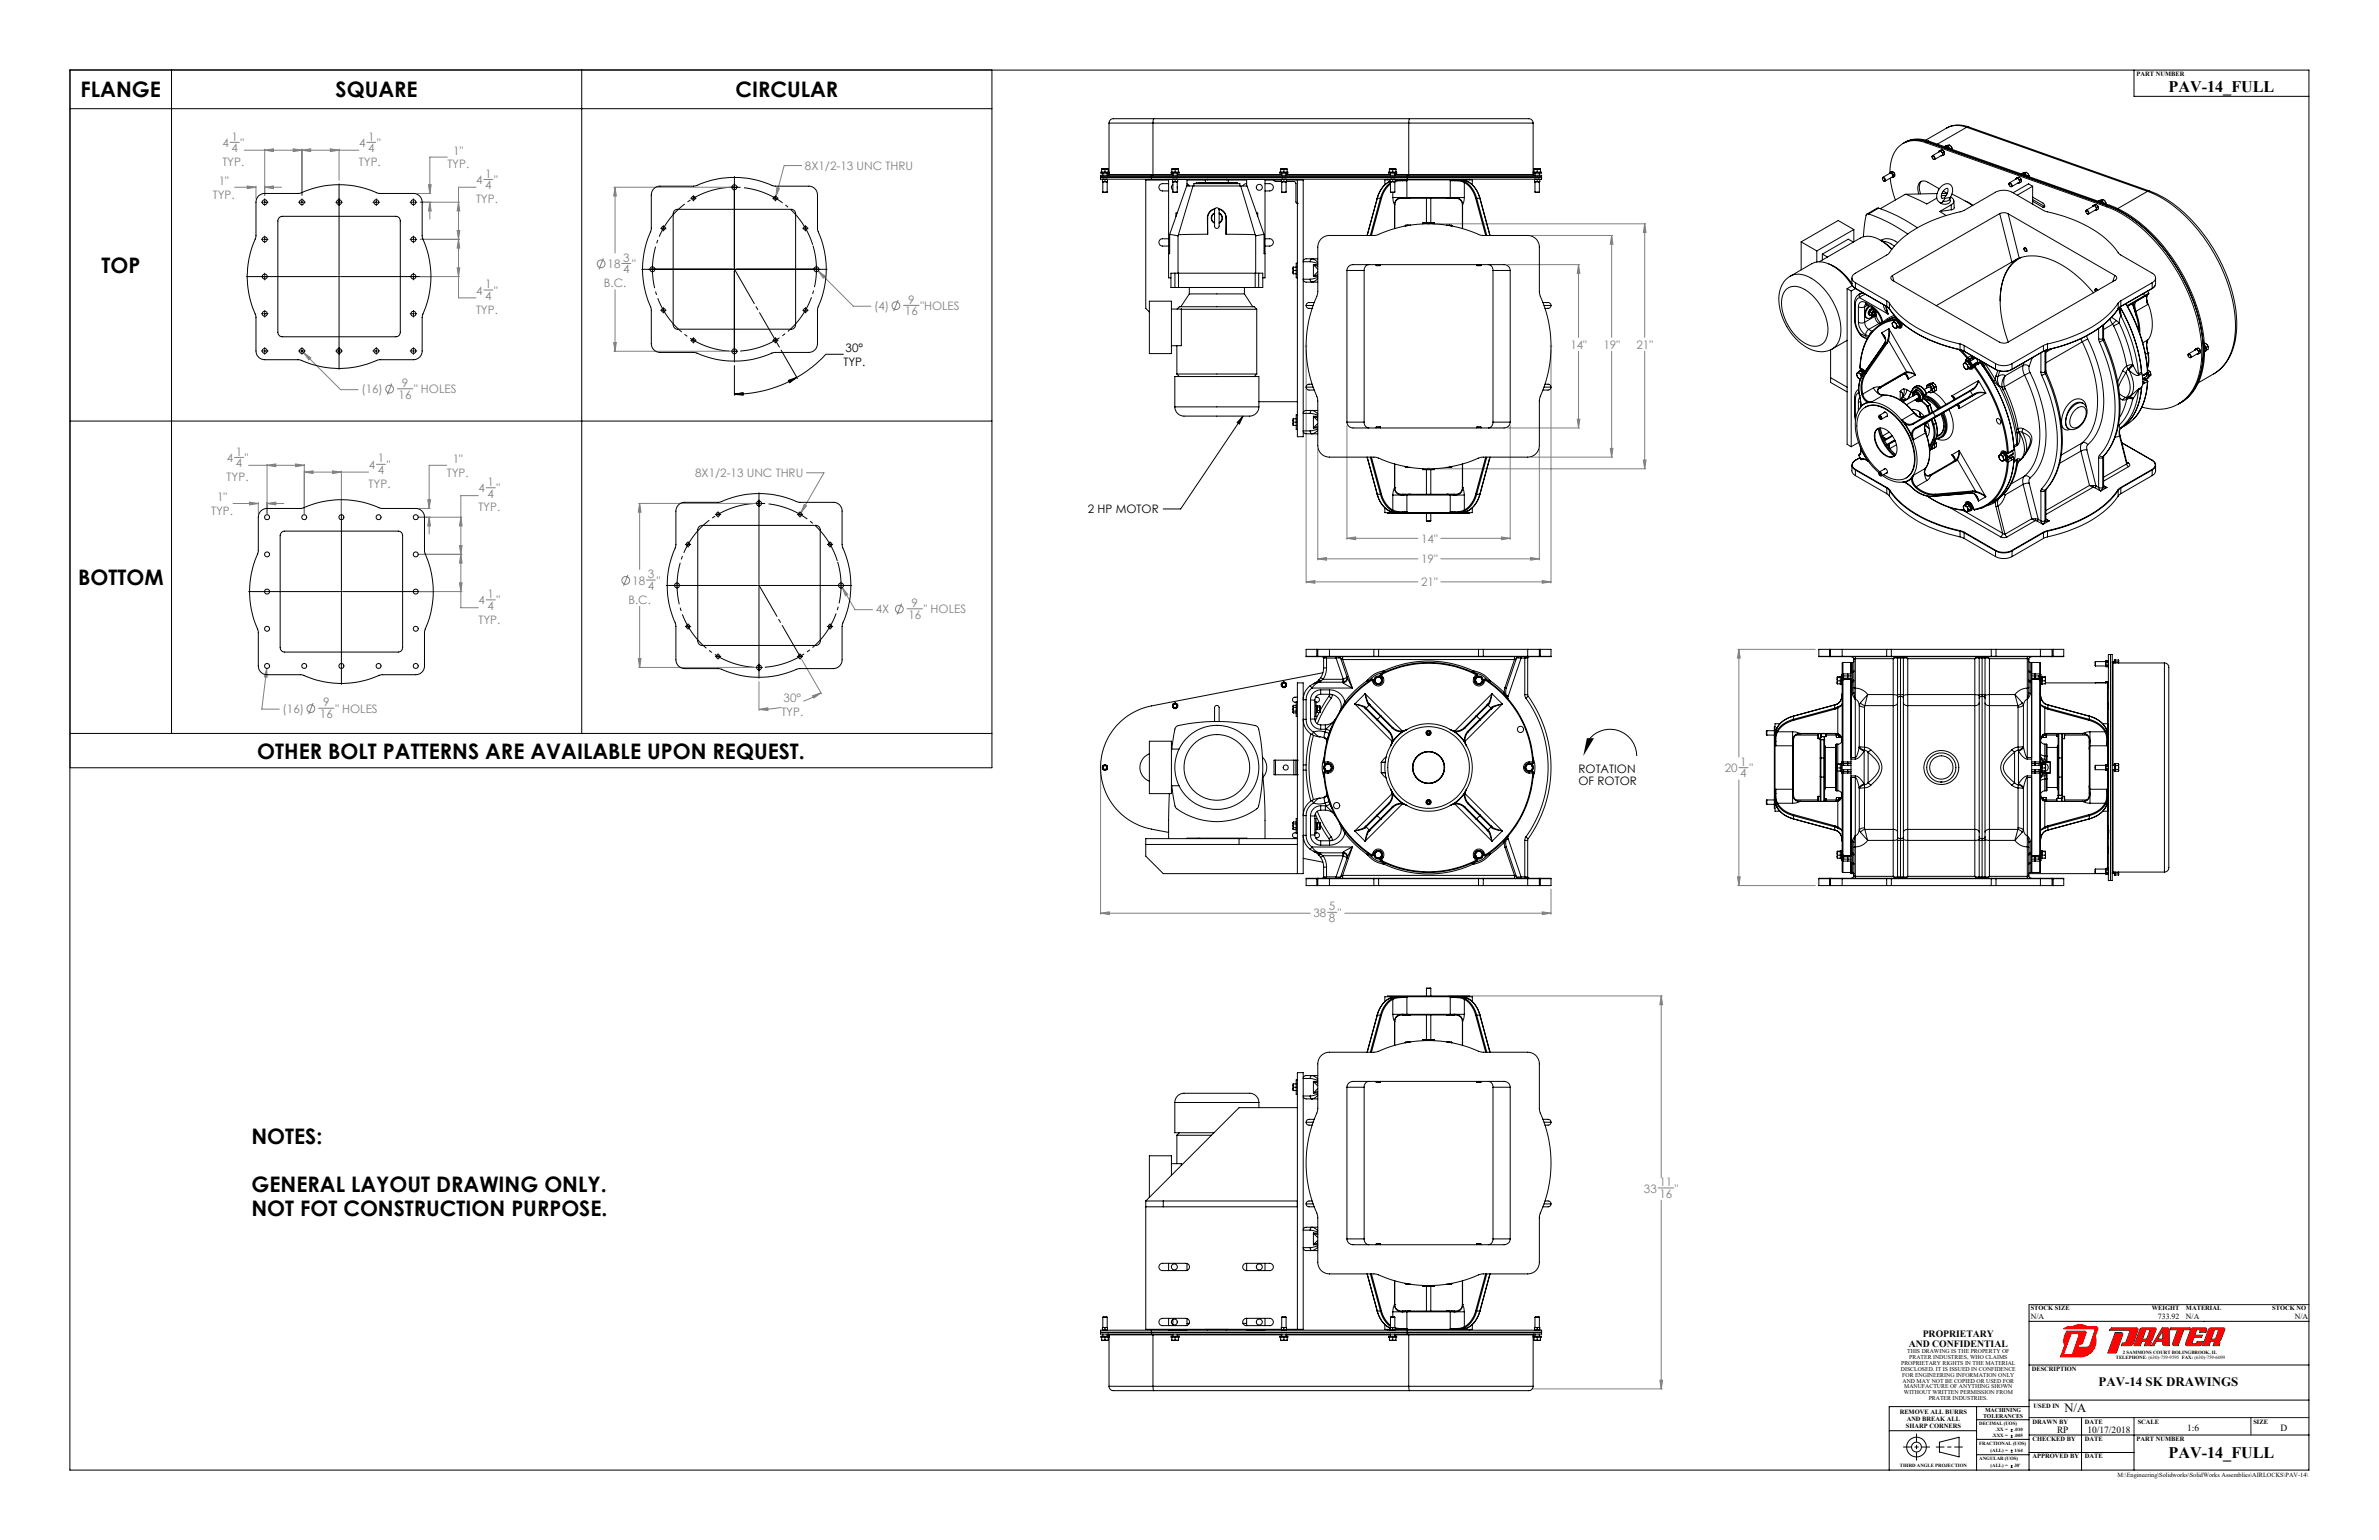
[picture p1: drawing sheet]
<svg xmlns="http://www.w3.org/2000/svg" width="864mm" height="559mm" viewBox="0 0 864 559" stroke-linecap="round" stroke-linejoin="round" font-family="sans-serif">
<defs><g id="words">
<g font-size="7.8">
<text x="29.3" y="35.3">FLANGE</text>
<text x="121.8" y="35.3">SQUARE</text>
<text x="266.9" y="35.3">CIRCULAR</text>
<text x="36.8" y="99">TOP</text>
<text x="28.4" y="212.4">BOTTOM</text>
<text x="93.4" y="275.3">OTHER BOLT PATTERNS ARE AVAILABLE UPON REQUEST.</text>
<text x="91.3" y="415">NOTES:</text>
<text x="91.3" y="432.5">GENERAL LAYOUT DRAWING ONLY.</text>
<text x="91.3" y="441.3">NOT FOT CONSTRUCTION PURPOSE.</text>
</g>
<g font-size="5.9">
<text x="787.2" y="33.4">PAV-14_FULL</text>
<text x="787.2" y="529.1">PAV-14_FULL</text>
</g>
<text font-size="4.7" x="761.8" y="502.9">PAV-14 SK DRAWINGS</text>
<text font-size="4.6" x="749.4" y="512.5">N/A</text>
<g font-size="4.2" fill="#808080">
<text x="80.8" y="53.3">4</text>
<text x="84.1" y="51">1</text>
<text x="87.3" y="53.3">&quot;</text>
<text x="130.3" y="53.3">4</text>
<text x="133.6" y="51">1</text>
<text x="136.9" y="53.3">&quot;</text>
<text x="84.1" y="55.2">4</text>
<text x="133.6" y="55.2">4</text>
<text x="164.6" y="56.1">1&quot;</text>
<text x="80.7" y="60.2">TYP.</text>
<text x="130.3" y="60.2">TYP.</text>
<text x="162.4" y="61.1">TYP.</text>
<text x="176.1" y="64.5">1</text>
<text x="292.2" y="61.7">8X1/2-13 UNC THRU</text>
<text x="79.4" y="67">1&quot;</text>
<text x="172.9" y="66.8">4</text>
<text x="176.1" y="68.7">4</text>
<text x="179.4" y="66.8">&quot;</text>
<text x="77.2" y="72.1">TYP.</text>
<text x="172.8" y="73.7">TYP.</text>
<text x="226.2" y="95">3</text>
<text x="220.6" y="97.3">18</text>
<text x="226.2" y="99.2">4</text>
<text x="229.5" y="97.3">&quot;</text>
<text x="172.9" y="106.9">4</text>
<text x="176.1" y="104.6">1</text>
<text x="179.4" y="106.9">&quot;</text>
<text x="219.2" y="104.2">B.C.</text>
<text x="172.8" y="113.8">TYP.</text>
<text x="176.1" y="108.8">4</text>
<text x="317.3" y="112.5">(4)</text>
<text x="329.7" y="110.1">9</text>
<text x="334.1" y="112.5">&quot;HOLES</text>
<text x="328.5" y="114.3">16</text>
<text x="570.1" y="126.5">14&quot;</text>
<text x="582.1" y="126.5">19&quot;</text>
<text x="594" y="126.5">21&quot;</text>
<text x="131.2" y="142.7">(16)</text>
<text x="145.9" y="140.4">9</text>
<text x="150.3" y="142.7">&quot; HOLES</text>
<text x="144.7" y="144.6">16</text>
<text x="82.3" y="167.7">4</text>
<text x="85.6" y="165.3">1</text>
<text x="88.9" y="167.7">&quot;</text>
<text x="137.1" y="167.8">1</text>
<text x="164.3" y="167.9">1&quot;</text>
<text x="85.6" y="169.5">4</text>
<text x="133.9" y="170.1">4</text>
<text x="137.1" y="172">4</text>
<text x="140.4" y="170.1">&quot;</text>
<text x="162.2" y="172.9">TYP.</text>
<text x="252.3" y="173.1">8X1/2-13 UNC THRU</text>
<text x="82.3" y="174.6">TYP.</text>
<text x="133.8" y="177.1">TYP.</text>
<text x="173.7" y="178.7">4</text>
<text x="177" y="176.3">1</text>
<text x="180.3" y="178.7">&quot;</text>
<text x="78.8" y="181.8">1&quot;</text>
<text x="173.7" y="185.6">TYP.</text>
<text x="177" y="180.5">4</text>
<text x="76.6" y="186.8">TYP.</text>
<text x="515.9" y="196.9">14&quot;</text>
<text x="235.1" y="209.8">3</text>
<text x="515.9" y="204.4">19&quot;</text>
<text x="229.5" y="212.1">18</text>
<text x="235.1" y="214">4</text>
<text x="238.4" y="212.1">&quot;</text>
<text x="515.9" y="212.7">21&quot;</text>
<text x="173.7" y="219.3">4</text>
<text x="177" y="217">1</text>
<text x="177" y="221.2">4</text>
<text x="180.3" y="219.3">&quot;</text>
<text x="228.1" y="219.1">B.C.</text>
<text x="330.9" y="220.2">9</text>
<text x="173.7" y="226.3">TYP.</text>
<text x="317.9" y="222.6">4X</text>
<text x="329.7" y="224.4">16</text>
<text x="335.4" y="222.6">&quot; HOLES</text>
<text x="117.3" y="256.3">9</text>
<text x="284.4" y="254.8">30°</text>
<text x="102.6" y="258.7">(16)</text>
<text x="116.1" y="260.5">16</text>
<text x="121.7" y="258.7">&quot; HOLES</text>
<text x="283.6" y="259.9">TYP.</text>
<text x="626.1" y="280.2">20</text>
<text x="631.8" y="277.9">1</text>
<text x="635" y="280.2">&quot;</text>
<text x="631.8" y="282.1">4</text>
<text x="476.8" y="332.7">38</text>
<text x="482.4" y="330.4">5</text>
<text x="482.4" y="334.6">8</text>
<text x="485.7" y="332.7">&quot;</text>
<text x="602.4" y="430.4">11</text>
<text x="596.8" y="432.7">33</text>
<text x="602.4" y="434.6">16</text>
<text x="608" y="432.7">&quot;</text>
</g>
<g font-size="4.2">
<text x="307" y="127.6">30°</text>
<text x="306.2" y="132.7">TYP.</text>
<text x="394.9" y="186.3">2 HP MOTOR</text>
<text x="573" y="280.6">ROTATION</text>
<text x="573" y="284.7">OF ROTOR</text>
</g>
<g font-size="3.5">
<text x="698" y="485.1">PROPRIETARY</text>
<text x="692.9" y="488.6">AND CONFIDENTIAL</text>
</g>
<g font-size="3.4">
<text x="746.7" y="519.9">RP</text>
<text x="757.8" y="519.9">10/17/2018</text>
<text x="793.9" y="519.3">1:6</text>
<text x="827.9" y="519.3">D</text>
</g>
<g font-size="2.9">
<text x="737.2" y="478.6">N/A</text>
<text x="783.3" y="478.6">733.92</text>
<text x="793.5" y="478.6">N/A</text>
<text x="833" y="478.6">N/A</text>
</g>
<g font-size="2.3">
<text x="775.6" y="27.6">PART NUMBER</text>
<text x="737.2" y="475.4">STOCK SIZE</text>
<text x="781.1" y="475.4">WEIGHT</text>
<text x="793.5" y="475.4">MATERIAL</text>
<text x="824.9" y="475.4">STOCK NO</text>
<text x="737.5" y="497.4">DESCRIPTION</text>
<text x="689.6" y="513">REMOVE ALL BURRS</text>
<text x="692.1" y="515.6">AND BREAK ALL</text>
<text x="738.2" y="510.8">USED IN</text>
<text x="691.8" y="518.1">SHARP CORNERS</text>
<text x="737.8" y="516.6">DRAWN BY</text>
<text x="756.8" y="516.6">DATE</text>
<text x="776" y="516.6">SCALE</text>
<text x="818" y="516.6">SIZE</text>
<text x="737.8" y="522.9">CHECKED BY</text>
<text x="756.8" y="522.9">DATE</text>
<text x="775.6" y="522.9">PART NUMBER</text>
<text x="737.8" y="529.2">APPROVED BY</text>
<text x="756.8" y="529.2">DATE</text>
<text x="768.7" y="536.1">M:\Engineering\Solidworks\SolidWorks Assemblies\AIRLOCKS\PAV-14\</text>
</g>
<g font-size="2.1">
<text x="692.4" y="491.1">THIS DRAWING IS THE PROPERTY OF</text>
<text x="690" y="497.4">DISCLOSED. IT IS ISSUED IN CONFIDENCE</text>
<text x="690.1" y="495.3">PROPRIETARY RIGHTS IN THE MATERIAL</text>
<text x="693.1" y="493.2">PRATER INDUSTRIES, WHO CLAIMS</text>
<text x="690.5" y="499.6">FOR ENGINEERING INFORMATION ONLY</text>
<text x="690.6" y="501.7">AND MAY NOT BE COPIED OR USED FOR</text>
<text x="691.2" y="503.8">MANUFACTURE OF ANYTHING SHOWN</text>
<text x="691.1" y="505.9">WITHOUT WRITTEN PERMISSION FROM</text>
<text x="700.1" y="508">PRATER INDUSTRIES.</text>
<text x="719.9" y="514.5">TOLERANCES</text>
<text x="720.6" y="512.3">MACHINING</text>
</g>
<g font-size="1.8">
<text x="770.6" y="491.5">2 SAMMONS COURT BOLINGBROOK, IL</text>
<text x="768" y="493.2">TELEPHONE: (630)-759-9595 FAX: (630)-759-6099</text>
<text x="718.5" y="517.2">DECIMAL (UOS)</text>
<text x="723.1" y="521.5">.XXX =</text>
<text x="724.4" y="519.3">.XX =</text>
<text x="731.2" y="519.3">.010</text>
<text x="731.2" y="521.5">.005</text>
<text x="718.5" y="524.3">FRACTIONAL (UOS)</text>
<text x="722.6" y="526.8">(ALL) =</text>
<text x="731.2" y="526.8">1/64</text>
<text x="689.6" y="532.4">THIRD ANGLE PROJECTION</text>
<text x="718.5" y="529.9">ANGULAR (UOS)</text>
<text x="722.6" y="532.4">(ALL) =</text>
<text x="731.2" y="532.4">30'</text>
</g>
</g></defs>
<g fill="none" stroke="#000" stroke-width=".36">
<path d="M25.4 25.4h812.8v508h-812.8zM774.7 25.4v9.6h63.5M736.6 473.4v60M736.6 479.5h101.6M736.6 495.3h101.6M766.6 481.9h9.2l.3 .6-1.9 5.3-.8 .5-3.3-.1 .4-.8 .7-.1 .7-.6 1.2-3.4-.3-.6h-7zM767.9 483.6h2.2l.5 .6-2.3 6.5-3 .2zM776.9 488.3h.1M777 488.2l.6-1.5h1l.3 .4-.4 1.1M778.5 488.2h.1M778.5 488.3h2.1M779 482.5h1.1l.2 .5-.9 2.7-.4 .2-1.3 .1z"/>
<path d="M779.6 486.7l1.2-.1 .4-.4 1.5-3.7-.2-.5-4.8-.1-.8 .3-2.2 6 2.2 .1M779.6 486.7l1.2 .2-.2 1.3M779.6 486.7h.1M780.6 488.3h.1M784.9 481.9h2.1l.4 .3v6.1l-1.9-.1-.4-.5-.1-1h-2.2l-.9 1.5-.7 .1zM785.1 482.9v3h-1.9zM788 481.9h7l-.2 .6h-2.1l-2.1 5.8-1.4-.1-.5-.6 1.8-5.1h-2.6zM795.4 482.1l.5-.2h4.7l.4 .2-.3 1.3h-2.1l-.1-.8-1.1-.1-.7 2h2.7l-.2 .7h-2.7l-.9 2.4h1.3l.7-.8h2.1l-.7 1.3-5.2 .2-.4-.4zM795.6 487.6h.1M803.4 488.2h.1M803.5 488.3h2M803.9 482.5h1.1l.3 .5-1 2.7-.4 .2-1.2 .1z"/>
<path d="M804.6 486.7l1.1-.1 .5-.4 1.4-3.7-.1-.5-4.9-.1-.8 .3-2.2 6 2.3 .1 .6-1.6 1.2 .1-.3 1.4M804.6 486.7l1.1 .2-.2 1.3M804.6 486.7h.1M805.5 488.3h.1M685.8 519.1h31.7M717.5 510.4v23M717.5 515.2h19.1M736.6 508h101.6M736.6 510.4h-50.8v23M755.6 514.4v19M704 523.3l7.2-1.8v7.1l-7.2-1.7zM717.5 522.3h19.1"/>
<path d="M717.5 527.9h19.1M736.6 527h38.1M736.6 520.7h101.6M774.7 520.7v12.7"/>
<circle cx="695.7" cy="525.1" r="1.79"/>
<circle cx="695.7" cy="525.1" r="3.6"/>
</g>
<path d="M749.4 488.3h.1M750.4 481.4l-1.2 .7 10.8 .1 .4 .6-1.8 5.2-.4 .6-.8 .2h-3.2l.4-.9h.7l.7-.7 1.3-3.4-.2-.6-6.7-.2a5.9 5.9 0 0 0-1 5.3M750.4 481.4h.1M750.5 481.4h1.6M751.8 483.9h2.4l.5 .7-2.4 6.9-3.1 .1zM752.1 481.4h.1M752.2 481.4a5.8 5.8 0 0 1 5.7 0h3.1l.5 .3v.6l-.9 2.5M760.6 484.8a5.8 5.8 0 0 1-5.6 7.6h-7l1.4-4M760.6 484.8h.1" fill="none" stroke="#f00" stroke-width=".36"/>
<path d="M691 525.1h9.5M695.7 520.3v9.5M702.9 525.1h9.5" fill="none" stroke="#000" stroke-width=".36" stroke-dasharray="15.2 1.3 1.3 1.3" stroke-dashoffset="12.4"/>
<path d="M736.6 473.4h101.6M736.6 514.4h101.6M774.7 514.4v6.3M817.1 514.4v6.3" fill="none" stroke="#191924" stroke-width=".36"/>
<path d="M751.8 483.9h2.4l.4 .3 .1 .5-2.4 6.7-3.1 .2zM749.2 482l10.9 .2 .3 .2v.5l-1.8 5.2-1.1 .7h-3.3l.4-.9 .8-.1 .6-.6 1.3-3.4-.3-.7-6.6-.1-.5 .8-.7 2.2 .3 2.4-1.5 4h7a5.8 5.8 0 0 0 5.6-7.6l1-2.6-.4-.7-3.3-.1-2.7-.7-1.8 .2-1.2 .5a3.4 3.4 0 0 0-3 .6zM767.9 483.6l-2.6 7.3 2.9-.1 2.4-6.5-.5-.7zM766.6 481.9l-.8 .8 7.1 .1 .2 .6-1.3 3.5-.6 .4-.7 .1-.4 .8 3.2 .1 .9-.5 1.9-5.2-.2-.7zM779 482.5h1.1l.3 .5-1 2.7-.5 .3h-1.2zM777.1 482.1l-2.4 6.1 2.2 .1 .7-1.6h1l.3 .4-.4 1.2h2.1l.2-1.4-1.2-.2 1.2-.1 .4-.3 1.4-4.2-.2-.2h-4.9zM784.9 481.9l-3.7 6.4 .7-.1 .9-1.5h2.2v.9l.5 .6 1.9 .1v-6.1l-.4-.3zM785.1 482.9v3h-1.9zM788 481.9l-.1 .6h2.6l-1.8 5 .1 .5 .4 .3h1.4l2.1-5.8h2.1l.2-.6zM795.4 482.1l-2 5.4v.5l.4 .3 5-.1 .5-.3 .4-1.1h-2.1l-.6 .8h-1.4l.9-2.4h2.7l.2-.7h-2.7l.7-2h1.1l.1 .9h2.1l.3-1.3-.3-.2h-4.8zM801.9 482.2l-2.3 6 2.3 .1 .6-1.6h1l.3 .4-.4 1.2h2.1l.2-1.4-1.1-.2 1.1-.1 .4-.3 1.5-4.2-.3-.2h-4.8zM803.9 482.5h1.2l.2 .5-1 2.7-.5 .3h-1.1z" fill-rule="evenodd" fill="#f00"/>
<g fill="none" stroke="#808080" stroke-width=".36">
<path d="M83.6 51.6h3.3M88.7 54.5h41.6M96.1 54.5l3.2-.5v1zM96.1 54.1v16.8M106.4 54l3.2 .5-3.2 .5zM109.6 54.5l3.2-.5v1zM109.6 54.1v16.8M119.9 54l3.2 .5-3.2 .5zM123.1 54.1v11.3M133.1 51.6h3.3M162.4 57h-6.4v13.2M85.2 67.9h7.7"/>
<path d="M89.7 67.5l3.2 .4-3.2 .5zM92.9 67.6v4.5M96.1 67.9l3.2-.4v.9zM96.1 67.9h6.1M151.3 70.2h5.1M152.5 73.4h14.3M155.5 67h1l-.5 3.2zM156 73.4v6.1M156 73.4l.5 3.2h-1zM166.4 73.4l.5 3.2h-1zM172.8 67.9h-6.4v40.2h6.4M175.6 65.1h3.3"/>
<path d="M222.8 67.9h42.5M223.3 67.9v23.9M223.3 67.9l.4 3.2h-.9zM282 68.1l.9 .2-1.2 3zM291 60.1h-6.3l-3 11.2M152.5 86.9h14.3M165.9 83.7h1l-.5 3.2zM165.9 97.2h1l-.5 3.2zM166.4 86.9l.5 3.1h-1zM219 93.7l-1.6 4.1M225.7 95.6h3.3M297 98.3l12.8 12.8h6.3"/>
<path d="M297 98.3l2.6 1.9-.7 .7zM519.9 81.2h77.5M547.3 96h26.1M555.8 85.4h29.6M573 96v26.4M573 96l.5 3.2h-.9zM585 85.4v37M585 85.4l.5 3.2h-.9zM597 81.2v41.2M597 81.2l.5 3.2h-1zM152.5 100.4h14.3M175.6 105.2h3.3"/>
<path d="M223.3 105.1v22.4M326 108.9l-1.6 4M328 110.8h5.7M110.2 128l2.6 1.9-.7 .7zM110.2 128l13.4 13.4h6.4M142.2 139.2l-1.6 4M222.8 124.3h.9l-.4 3.2zM222.8 127.5h42.5M474.1 126.9v84.7M563 126.9v84.7M573 127.5v27.8M585 127.5v38.4"/>
<path d="M597 127.5v42.6M144.3 141.1h5.6M488.9 154.4v41.3M547.3 155.3h26.1M548.2 154.4v41.3M572.6 152.1h.9l-.5 3.2zM85.1 166h3.3M90.2 168.8h20.3M96.9 168.5v17.9M96.9 168.8l3.2-.5v1zM107.3 168.3l3.2 .5-3.2 .5zM110.5 171.3l3.1-.4v.9z"/>
<path d="M110.5 168.5v17.9M110.5 171.3h23.3M120.8 170.9l3.1 .4-3.1 .5zM123.9 170.9v15.5M136.7 168.5h3.2M162.1 168.8h-6.3v15.7M173.6 179.8h-6.3v40.7h6.3M176.5 177h3.3M292.8 171.6h6.3l-8.3 14.5M478.4 162.9v40.3M519.9 170.1h77.5M555.8 165.9h29.6"/>
<path d="M558.8 162.9v40.3M584.6 162.7h.9l-.5 3.2zM596.5 166.9h1l-.5 3.2zM84.6 182.7h9.2M90.6 182.2l3.2 .5-3.2 .5zM93.8 182.3v4.1M96.9 182.7h6.1M96.9 182.7l3.2-.5v1zM152.2 187.7h15.5M152.2 184.5h4M155.3 181.3h1l-.5 3.2zM155.8 187.7l.5 3.2h-1z"/>
<path d="M155.8 187.7v6.1M166.8 198h.9l-.4 3.2zM167.3 187.7l.4 3.2h-.9zM231.8 182.7h42.4M232.2 182.7v24M232.2 182.7l.5 3.1h-1zM291.9 183.1l.9 .5-2 2.5zM488.9 195.3h25.8M488.9 195.3l3.2-.5v1zM523 195.3h25.2M545 194.8l3.2 .5-3.2 .5zM152.2 201.2h15.5"/>
<path d="M152.2 214.7h15.5M166.8 211.5h.9l-.4 3.2zM167.3 201.2l.4 3.1h-.9zM176.5 217.7h3.3M228 208.6l-1.7 4M232.2 220v22.2M234.6 210.5h3.3M305.8 213.2l4.6 8h6.3M305.8 213.2l2 2.5-.9 .5zM327.3 219l-1.7 4M474.1 211.1h40.6M474.1 211.1l3.2-.4v.9z"/>
<path d="M478.4 202.8h36.3M478.4 202.8l3.1-.5v1zM523 211.1h40M523 202.8h35.8M555.6 202.3l3.2 .5-3.2 .5zM559.9 210.7l3.1 .4-3.1 .5zM231.7 239h1l-.5 3.2zM291 239.3l7.2 12.4M329.2 220.9h5.7M630.8 235.6h28.2M631.2 235.6v39.1M631.2 235.6l.5 3.2h-1z"/>
<path d="M96.8 242.5l.1 3.2-.9-.1zM96.8 242.5l-1.8 14.8h6.4M113.7 255.1l-1.7 4.1M115.6 257h5.6M231.8 242.2h42.4M275.5 257.4l3.2-.6v1zM275.5 247.4v10.4M283.6 256.7l-4 .5-4.1 .2M295 252.4l3-1-2.5 1.9zM298 251.4l-6.4 3.1M399.5 279.8v52M631.3 278.6h3.2"/>
<path d="M631.2 283v38.3M630.7 318.2h1l-.5 3.1zM399.5 331.4h76.1M399.5 331.4l3.2-.5v1zM481.9 331h3.3M488.2 331.4h74.8M559.9 330.9l3.1 .5-3.1 .5zM563 322.6v9.2M630.8 321.3h28.2M525.7 361.4h77.7M603 361.4v65.8M603 361.4l.5 3.2h-1z"/>
<path d="M601.9 431.1h5.7M603 435.5v68.5M556.2 504h47.2M602.5 500.8h1l-.5 3.2z"/>
<circle cx="218.2" cy="95.8" r="1.41"/>
<circle cx="325.2" cy="110.9" r="1.41"/>
<circle cx="141.4" cy="141.2" r="1.4"/>
<circle cx="227.1" cy="210.6" r="1.42"/>
<circle cx="326.5" cy="221" r="1.41"/>
<circle cx="112.8" cy="257.1" r="1.42"/>
</g>
<g fill="none" stroke="#000" stroke-width=".36">
<path d="M25.4 25.4h334.7v253.2h-334.7zM25.4 39.4h334.7M62.3 25.4v240.7M211.2 25.4v240.7M94.9 73.4h.6M95.8 73.4h.6M96.1 72.1v.6M96.1 73.1v.6M96.1 74v.6M96.7 73.4h.6M108.4 73.4h.6M109.3 73.4h.6"/>
<path d="M109.6 72.1v.6M109.6 73.1v.6M109.6 74v.6M110.2 73.4h.6M121.9 73.4h.5M122.8 73.4h.6M123.1 66.7v33M123.7 73.4h.6M135.4 73.4h.6M136.3 73.4h.6M136.6 72.1v.6M136.6 73.1v.6"/>
<path d="M136.6 74v.6M137.2 73.4h.6M148.9 73.4h.5M149.8 73.4h.6M150.1 72.1v.6M150.1 73.1v.6M150.1 74v.6M150.7 73.4h.6M250.7 71.9h.4M251.4 71.9h.6M251.7 70.9v.4M251.7 71.6v.6"/>
<path d="M251.7 72.6v.3M252.3 71.9h.4M265.4 67.9h.6M266.3 67.9h.6M266.6 64.1v33M267.2 67.9h.6M280.5 71.9h.3M281.2 71.9h.6M281.5 70.9v.4M281.5 71.6v.6M281.5 72.6v.3M282.1 71.9h.4"/>
<path d="M94.9 86.9h.6M95.8 86.9h.6M96.1 85.7v.5M96.1 86.5v.7M96.1 87.5v.6M96.1 99.1v.6M96.7 86.9h.6M148.9 86.9h.5M149.8 86.9h.6M150.1 85.7v.5M150.1 86.5v.7M150.1 87.5v.6"/>
<path d="M150.1 99.1v.6M150.7 86.9h.6M232.9 97.7h33.1M236.8 96.5v.6M236.8 97.4v.6M236.8 98.4v.5M239.8 82.8h.4M240.5 82.8h.6M240.8 81.8v.4M240.8 82.5v.6M240.8 83.5v.3M241.4 82.8h.4"/>
<path d="M266.3 97.7h.6M266.6 97.4v.6M266.6 98.4v33M267.2 97.7h33M291.4 82.8h.3M292.1 82.8h.6M292.4 81.8v.4M292.4 82.5v.6M292.4 83.5v.3M293 82.8h.4M296.4 96.5v.6M296.4 97.4v.6"/>
<path d="M296.4 98.4v.5M89.4 100.4h33M94.9 113.8h.6M95.8 113.8h.6M96.1 100v.7M96.1 101v.6M96.1 112.6v.6M96.1 113.5v.7M96.1 114.5v.6M96.7 113.8h.6M122.8 100.4h.6M123.1 100v.7"/>
<path d="M123.1 101v33M123.7 100.4h33M148.9 113.8h.5M149.8 113.8h.6M150.1 100v.7M150.1 101v.6M150.1 112.6v.6M150.1 113.5v.7M150.1 114.5v.6M150.7 113.8h.6M239.8 112.6h.4M240.5 112.6h.6"/>
<path d="M240.8 111.6v.3M240.8 112.3v.6M240.8 113.2v.4M241.4 112.6h.4M291.4 112.6h.3M292.1 112.6h.6M292.4 111.6v.3M292.4 112.3v.6M292.4 113.2v.4M293 112.6h.4M94.9 127.4h.6M95.8 127.4h.6"/>
<path d="M96.1 126.1v.6M96.1 127v.7M96.1 128v.6M96.7 127.4h.6M108.4 127.4h.6M109.3 127.4h.6M109.6 126.1v.6M109.6 127v.7M109.6 128v.6M110.2 127.4h.6M121.9 127.4h.5M122.8 127.4h.6"/>
<path d="M123.7 127.4h.6M135.4 127.4h.6M136.3 127.4h.6M136.6 126.1v.6M136.6 127v.7M136.6 128v.6M137.2 127.4h.6M148.9 127.4h.5M149.8 127.4h.6M150.1 126.1v.6M150.1 127v.7M150.1 128v.6"/>
<path d="M150.7 127.4h.6M250.7 123.5h.4M251.4 123.5h.6M251.7 122.5v.3M251.7 123.2v.6M251.7 124.1v.4M252.3 123.5h.4M265.4 127.5h.6M266.3 127.5h.6M266.6 132.6v10.8M267.2 127.5h.6M280.5 123.5h.3"/>
<path d="M281.2 123.5h.6M281.5 122.5v.3M281.5 123.2v.6M281.5 124.1v.4M282.1 123.5h.4M283.6 127.1l5.9 10.2M286.2 138l3-1.1-2.5 2zM289.2 136.9a44.9 44.9 0 0 1-22.6 6.2M306.1 128.6h-6.3l-4.9 4.6-5.7 3.7M25.4 152.8h334.7M266.6 143.1l3.1-.6 .1 .9zM451.2 151l-1.3 2.9-.8-.6z"/>
<path d="M451.2 151l-22.6 33.7h-6.4M275.5 178.8v33M123.9 181v33M248.8 197.6h.3M249.4 197.6h.7M249.8 196.6v.3M249.8 197.2v.7M249.8 198.2v.3M250.4 197.6h.4M259.7 186.7h.3M260.4 186.7h.6M260.7 185.7v.3"/>
<path d="M260.7 186.3v.7M260.7 187.3v.3M261.3 186.7h.4M274.3 182.7h.6M275.2 182.7h.6M276.2 182.7h.6M289.4 186.7h.4M290.1 186.7h.6M290.4 185.7v.3M290.4 186.3v.7M290.4 187.3v.3M291 186.7h.4"/>
<path d="M300.3 197.6h.4M301 197.6h.6M301.3 196.6v.3M301.3 197.2v.7M301.3 198.2v.3M301.9 197.6h.4M90.3 214.7h33M123.6 214.7h.6M123.9 214.3v.7M123.9 215.3v33M124.6 214.7h33M241.9 212.4h33"/>
<path d="M245.8 211.2v.6M245.8 212.1v.7M245.8 213.1v.5M275.2 212.4h.6M275.5 212.1v.7M275.5 213.1v33M276.2 212.4h33M305.3 211.2v.6M305.3 212.1v.7M305.3 213.1v.5M248.8 227.3h.3M249.4 227.3h.7"/>
<path d="M249.8 226.3v.4M249.8 227v.6M249.8 228v.3M250.4 227.3h.4M259.7 238.2h.3M260.4 238.2h.6M260.7 237.2v.4M260.7 237.9v.6M260.7 238.8v.4M261.3 238.2h.4M289.4 238.2h.4M290.1 238.2h.6"/>
<path d="M290.4 237.2v.4M290.4 237.9v.6M290.4 238.8v.4M291 238.2h.4M300.3 227.3h.4M301 227.3h.6M301.3 226.3v.4M301.3 227v.6M301.3 228v.3M301.9 227.3h.4M274.3 242.2h.6M275.2 242.2h.6"/>
<path d="M276.2 242.2h.6M25.4 266.1h334.7M576.1 269.5a9.7 9.7 0 0 1 10.9-4.5 9.7 9.7 0 0 1 7.1 9.3M729.9 519.4h.7M729.9 518.8h.7M730.3 518.5v.6M729.9 532.5h.7M729.9 531.9h.7M729.9 521.6h.7M729.9 521h.7M729.9 526.9h.7M729.9 526.3h.7"/>
<path d="M730.3 520.7v.6M730.3 526v.6M730.3 531.6v.6"/>
</g>
<path d="M451.2 151l-1.3 2.9-.8-.6zM576.1 267.9h2.5l-3.9 6.4z" fill="#000"/>
<path d="M295.1 89a29.8 29.8 0 0 0-49.9-12 29.8 29.8 0 0 0 13.7 49.4 29.8 29.8 0 0 0 36.6-35.9l-.4-1.5M304 203.7a29.8 29.8 0 0 0-49.9-12 29.8 29.8 0 0 0 13.8 49.5 29.8 29.8 0 0 0 36.5-36l-.4-1.5" fill="none" stroke="#000" stroke-width=".36" stroke-dasharray="15.2 1.3 1.3 1.3" stroke-dashoffset="-.2" stroke-linecap="butt"/>
<g fill="none" stroke="#c0c0c0" stroke-width=".36">
<path d="M518.1 81.2h1M518.2 80.9l.7 .7M518.6 80.7v1M518.9 80.9l-.7 .7M473.6 125.7h1M473.8 125.3l.7 .7M474.1 125.2v1M474.5 125.3l-.7 .7M562.5 125.7h1M562.7 125.3l.7 .7M563 125.2v1M563.4 125.3l-.7 .7"/>
<path d="M518.1 170.1h1M518.2 169.8l.7 .7M518.6 169.6v1M518.9 169.8l-.7 .7"/>
</g>
<path d="M282.9 126l-16.3-28.3" fill="none" stroke="#000" stroke-width=".36" stroke-dasharray="15.2 1.3 1.3 1.3" stroke-dashoffset=".8"/>
<path d="M290.4 238.2l-14.8-25.8" fill="none" stroke="#000" stroke-width=".36" stroke-dasharray="15.2 1.3 1.3 1.3" stroke-dashoffset="2.3"/>
<path d="M559.9 330.9l3.1 .5-3.1 .5zM399.5 331.4l3.2-.5v1zM573 96l.5 3.2h-.9zM572.6 152.1h.9l-.5 3.2zM585 85.4l.5 3.2h-.9zM584.6 162.7h.9l-.5 3.2zM478.4 202.8l3.1-.5v1zM555.6 202.3l3.2 .5-3.2 .5zM488.9 195.3l3.2-.5v1zM545 194.8l3.2 .5-3.2 .5zM603 361.4l.5 3.2h-1zM602.5 500.8h1l-.5 3.2zM631.2 235.6l.5 3.2h-1zM630.7 318.2h1l-.5 3.1zM119.9 54l3.2 .5-3.2 .5zM109.6 54.5l3.2-.5v1zM106.4 54l3.2 .5-3.2 .5zM96.1 54.5l3.2-.5v1zM96.1 67.9l3.2-.4v.9zM89.7 67.5l3.2 .4-3.2 .5zM110.2 128l1.9 2.6 .7-.7zM155.5 67h1l-.5 3.2zM156 73.4l.5 3.2h-1zM166.4 73.4l.5 3.2h-1zM165.9 83.7h1l-.5 3.2zM166.4 86.9l.5 3.1h-1zM165.9 97.2h1l-.5 3.2zM96.8 242.5l-.8 3.1 .9 .1zM96.9 182.7l3.2-.5v1zM90.6 182.2l3.2 .5-3.2 .5zM96.9 168.8l3.2-.5v1zM107.3 168.3l3.2 .5-3.2 .5zM110.5 171.3l3.1-.4v.9zM120.8 170.9l3.1 .4-3.1 .5zM155.8 187.7l.5 3.2h-1zM155.3 181.3h1l-.5 3.2zM166.8 198h.9l-.4 3.2zM167.3 187.7l.4 3.2h-.9zM167.3 201.2l.4 3.1h-.9zM166.8 211.5h.9l-.4 3.2zM282 68.1l-.3 3.2 1.2-3zM297 98.3l1.9 2.6 .7-.7zM291.9 183.1l-1.1 3 2-2.5zM305.8 213.2l1.1 3 .9-.5z" fill="#808080"/>
<path d="M266.6 143.1l3.1-.6 .1 .9zM286.2 138l3-1.1-2.5 2z" fill="#000"/>
<path d="M597 81.2l.5 3.2h-1zM596.5 166.9h1l-.5 3.2zM474.1 211.1l3.2-.4v.9zM559.9 210.7l3.1 .4-3.1 .5zM222.8 124.3h.9l-.4 3.2zM223.3 67.9l.4 3.2h-.9zM275.5 257.4l3.2-.6v1zM295 252.4l3-1-2.5 1.9zM231.7 239h1l-.5 3.2zM232.2 182.7l.5 3.1h-1z" fill="#808080"/>
<g fill="none" stroke="#000" stroke-width=".36">
<path d="M402.6 44.7h15.9M402.6 44.7v18.6M418.5 44.7h92.9M418.5 44.7v18.6M418.9 43.1h-10.6a9.7 9.7 0 0 0-5.3 .4l-.4 1.2M418.9 43.1l-.4 1.6M418.9 43.1h92.8M511.4 44.7h45.1M511.4 44.7v18.6M511.7 43.1h43.2a1.55 1.55 0 0 1 1.6 1.6M511.7 43.1l-.3 1.6M556.5 44.7v18.6"/>
<path d="M691.3 51.8l-.5 .3M699.1 51.8a8.8 8.8 0 0 0-12.7 7.1l-.3 3.7M699.1 51.8l65.7 23.2M699.7 51.5a9.7 9.7 0 0 0-8.4 .3M699.7 51.5l65.6 23.2M699.7 51.5l-.6 .3M700.1 51.2a9.9 9.9 0 0 0-8.8 .6M700.1 51.2l-.4 .3M700.1 51.2l65.7 23.3M701.4 57a.47 .47 0 0 1 .4-.6 .47 .47 0 0 1 .5 .5 .5 .5 0 0 1 .2 .7 .5 .5 0 0 1-.7 .1M701.4 56.7a.59 .59 0 0 1 .7 .3 .59 .59 0 0 1-.2 .8l-.5-.5zM703.9 54.8v.3l.3-.3"/>
<path d="M703.9 54.8h.3M704.1 55l-2.6 1.5M704.2 54.8l.7 .4M704.6 54.7l.3 .5M704.6 54.7l-.4 .1M704.9 56.5h.1M704.9 55.2l.4 .4M704.9 55.2l.3 .8M704.9 56.3l-2.6 1.6M705.1 54.4l.4 .4M705.1 54.4l-1.2 .4M705.1 54.4l-.5 .3"/>
<path d="M705.2 56l-.3 .5M705.2 56l.1 .4M705.3 55.6l-.1 .4M705.3 56.4l-.4 .1M705.5 54.8l.3 .4M705.8 55.2v.9l-.5 .3M705.8 55.2v.1M705.8 55.2l-.5 .4M705.9 53.2a.96 .96 0 0 1 1.5 .6M706 53.1a1.22 1.22 0 0 1 1.8 .8M706.7 46.4l-7.7 4.5M707.8 52.7l.8 1"/>
<path d="M707.8 52.7l-1.2 .2M707.8 52.7l-.7 .4M708.6 53.7l.1 .5M708.6 53.7l-.5 .3M713.9 46.2a8.6 8.6 0 0 0-7.2 .2M713.9 46.2l65.7 23.2M713.9 46.2l-10.6 6.1M714.7 46.1a9.4 9.4 0 0 0-8 .3M714.7 46.1l-.8 .1M714.7 46.1l65.6 23.2M94 71l1.7-.8h12.7a36.3 36.3 0 0 1 22.5-2.3l6.6 2.3h12.6a3.1 3.1 0 0 1 3.1 3.2l.1 12.4a35.2 35.2 0 0 1 0 29.1l-.1 12.5a3.2 3.2 0 0 1-3.1 3.1h-12.4a35 35 0 0 1-29.2 0h-12.4a3.2 3.2 0 0 1-3.2-3.1v-12.5a34.9 34.9 0 0 1 0-29.1v-12.4l.4-1.5zM101.4 78.9l1-.4h41.3a1.62 1.62 0 0 1 1.6 1.7v40.3a1.6 1.6 0 0 1-1.6 1.7h-41.3a1.62 1.62 0 0 1-1.5-1.7v-40.3z"/>
<path d="M237.5 68.3l1.7-.7 12.8-.1a35.3 35.3 0 0 1 29.2 0l12.4 .1a3.1 3.1 0 0 1 3.2 3.1v12.4a34.9 34.9 0 0 1 0 29.2v12.4a3.2 3.2 0 0 1-3.2 3.2h-12.4a35.3 35.3 0 0 1-29.2 0h-12.4a3.2 3.2 0 0 1-3.2-3.2v-12.4a35.2 35.2 0 0 1 0-29.2v-12.4l.4-1.4zM244.9 76.3l.8-.3h41.5a1.62 1.62 0 0 1 1.6 1.6v40.2a1.67 1.67 0 0 1-1.6 1.7h-41.2a1.62 1.62 0 0 1-1.6-1.7v-40.2zM399.5 64.2h160.1M399.9 61.4v1M400.2 65.9l.4 .1M400.2 65.1h.9M400.2 65v.1M400.2 65.1v.8M400.3 69.7h1.6M400.3 62.8v.8M400.3 66v3.7M400.5 61.3l.6 .1"/>
<path d="M400.5 61.3h1.2M400.5 61.3l-.6 .1M400.6 66h1M401.1 65.9l-.5 .1M401.1 65.9l.5 .1M401.1 65.1h.9M401.1 61.4v1M401.1 65.1v.8M401.7 61.3l-.6 .1M401.7 61.3l.6 .1M401.9 62.8v.8M401.9 66v3.7"/>
<path d="M402 65.9l-.4 .1M402 65v.1M402 65.1v.8M402.3 61.4v1M402.6 62.4h-2.9v.4h2.9M402.6 63.3l-.3 .3M402.6 63.3h15.9M418 63.6h-18.5v1.4h18.5M418 63.6v1.4M418 63.6h92.8M418 65h92.8M418.5 63.3v.3"/>
<path d="M418.5 63.3h7.3M424.2 66.6h-2.2a1.32 1.32 0 0 0-1.3 1.4 1.32 1.32 0 0 0 1.3 1.3h2.2M424.2 65.3h-8.3v46.6l1.3 1.3M425.1 62.4h2.9v.4h-2.9zM425.4 61.4v1M425.7 65.9l.4 .1M425.7 65.1h.9M425.7 65v.1M425.7 65.1h-1.5v35.7h.9M425.7 65.1v.8M425.8 69.7h1.6M425.8 67a1.12 1.12 0 0 0 0 1.9"/>
<path d="M425.8 62.8v.8M425.8 66v3.7M426 61.3l.6 .1M426 61.3l-.6 .1M426 61.3h1.2M426.1 66h.9M426.6 65.9l-.5 .1M426.6 65.9l.4 .1M426.6 65.1h.9M426.6 61.4v1M426.6 65.1v.8M427.2 61.3l.6 .1"/>
<path d="M427.2 61.3l-.6 .1M427.3 77.3h-.4v1.2M427.4 67.8v.4M427.4 62.8v.8M427.4 66v3.7M427.4 63.3h37.9M427.5 65.9l-.5 .1M427.5 65v.1M427.5 65.1h3.4v2.4M427.5 65.1v.8M427.8 61.4v1M430.9 66.7l.8 .8"/>
<path d="M430.9 65.3h6.7M433.1 67.5l-5.3 17.7M433.1 67.5h17.3M433.1 67.5h-2.3l-6.2 17.6M433.4 67.5v-.9h16.7v.9M434.2 66.6v-.3h15v.3M435 66.3h.1M435 66.3h13.4M437.6 65.3h8.3M437.6 65.3v1M438.3 65v.3M438.3 79.1h.1"/>
<path d="M438.3 79.1l.1 5.9M438.4 79.1v5.9M440.9 77.5a1.86 1.86 0 0 0-1.1 1.6 1.86 1.86 0 0 0 1.1 1.7M440.9 77.3a2.01 2.01 0 0 0-1.2 1.8 2.01 2.01 0 0 0 1.2 1.9M441 75.9a3.3 3.3 0 0 0-2.6 3.2M441 75.8a.97 .97 0 0 1 1.3-.2 .97 .97 0 0 1 .3 1.3v4.5a.92 .92 0 0 1-.4 1.3 .92 .92 0 0 1-1.3-.7zM441.1 75.7a3.5 3.5 0 0 0-2.8 3.4M442.4 75.7a3.4 3.4 0 0 1 2.8 3.4M442.5 75.9a3.3 3.3 0 0 1 2.6 3.2M442.6 77.5a1.88 1.88 0 0 1 0 3.3M442.6 77.3a2.03 2.03 0 0 1 1.2 1.8 2.03 2.03 0 0 1-1.2 1.9M445.1 79.1v5.9"/>
<path d="M445.1 79.1h.1M445.2 65v.3M445.2 79.1l-.1 5.9M445.9 65.3v1M445.9 65.3h6.6M448.4 66.3h.1M450.4 67.5l5.2 17.7M450.4 67.5h2.3l6.2 17.6M452.5 67.5v-2.4h6.7v35.7h-.8M452.5 66.6l-.9 .3-.4 .6M456.1 77.3h.5v1.2M459.2 66.6h1.7a1.32 1.32 0 0 1 1.3 1.4 1.32 1.32 0 0 1-1.3 1.3h-1.7"/>
<path d="M459.2 65.3h5.9M462.5 65.3l.4 .6h2.2M462.5 65.3h.1M464.6 62.4h1.7a.77 .77 0 0 1 1.2 .4h-2.9zM464.9 61.4v1M465.1 65.1h1M465.1 65.9l.5 .1M465.1 65v.1M465.1 65.1v.8M465.3 69.7h1.6M465.3 62.8v.8M465.3 66v3.7"/>
<path d="M465.5 61.3h1.2M465.5 61.3l.6 .1M465.5 61.3l-.6 .1M465.6 66h.9M466.1 65.1h.9M466.1 65.9l-.5 .1M466.1 65.9l.4 .1M466.1 61.4v1M466.1 65.1v.8M466.7 61.3l-.6 .1M466.7 61.3l.6 .1M466.7 61.3h.6v1.1"/>
<path d="M466.9 62.8v.8M466.9 66v3.7M466.9 63.3h37.9M467 65.9l-.5 .1M467 65v.1M467 65.9h2.8l.6 .6v6.9l.6 .4M467 65.3h6.1v93.2h-2.1v-93.2M467 65.1v.8M471 73.8h.1M499.9 72l-3.6 13.4M500 71.9l-.1 .1M500 71.9h1.1"/>
<path d="M500 71.9l-3.7 13.5M501.1 71.9l.4 .1M501.1 71.9l-3.6 13.5M501.5 72l-3.7 13.4M503.8 65v.3M504.1 62.4h2.9v.4h-2.9zM504.2 66a9.1 9.1 0 0 0-4.3 6M504.2 66l.4-.2zM504.2 66a9.4 9.4 0 0 0-4.2 5.9M504.2 66h.1M504.4 61.4v1M504.6 65.9l.5 .1"/>
<path d="M504.6 65.1h1M504.6 65v.1M504.6 65.3h-1.9v1.8M504.6 65.1v.8M504.8 69.7h1.5M504.8 66.8a9.8 9.8 0 0 0-3.3 5.2M504.8 66.4a9.9 9.9 0 0 0-3.7 5.5M504.8 62.8v.8M504.8 66v3.7M505 61.3h1.1M505 61.3l.6 .1M505 61.3l-.6 .1"/>
<path d="M505.1 66h.9M505.6 65.9l-.5 .1M505.6 65.9l.4 .1M505.6 65.1h.9M505.6 61.4v1M505.6 65.1v.8M505.6 71.7l.6 2.6M505.6 71.7h3.5M505.6 69.8v1.9M506.1 61.3l-.5 .1M506.1 61.3l.6 .1M506.1 61.3h.6v1.1"/>
<path d="M506.2 74.3h.1M506.2 74.3v8.6M506.3 74.3v8.6M506.3 62.8v.8M506.3 66v3.7M506.3 63.3h5.1M506.5 65.9l-.5 .1M506.5 65v.1M506.5 65.3h2.5M506.5 65.3h2.6M506.5 65.1v.8M509 65.3l-2.5 .3"/>
<path d="M509 65.3h.1M509.1 71.7a2.56 2.56 0 0 0-2.9 2.6M509.1 71.7h1.6M509.1 65.6h1.6M509.1 71.7l1.2 .2M509.1 65.3h-.1M509.1 65.6l-2.6 .3M509.1 65.3h.1M509.1 65.3v.3M509.1 65.3l1.6 .3M509.1 71.9h1.2M509.2 71.9h-.1a2.4 2.4 0 0 0-2.8 2.4"/>
<path d="M509.2 65.3h-.1M509.2 65.3h.8M510 65.3l.7 .3M510 65.3h17.2M510.3 71.9h1.7M510.3 71.9h.1M510.3 71.9h-1.2M510.7 71.7h15.8M510.7 71.7l1.3 .2M510.7 65.6v6.1M510.8 63.6h48.8v1.4h-48.8M510.8 63.6v1.4"/>
<path d="M511.4 63.3v.3M511.4 63.3h45.1M512 71.9h13.2M517.8 71.9v9M519.4 71.9v9M525.2 71.9h1.7M526.5 71.7l-1.3 .2M526.5 71.7h1.6M526.5 65.6h1.6M526.5 65.6v6.1M526.9 71.9h1.1M526.9 71.9h-1.7"/>
<path d="M526.9 71.9h.1M527.2 65.3l-.7 .3M527.2 65.3h.8M528 65.3h.1M528 71.9a2.45 2.45 0 0 1 2.9 2.4M528 65.3l.1 .3M528 65.3l-1.5 .3M528 65.3h.2M528.1 71.7a2.5 2.5 0 0 1 2.8 2.6M528.1 71.7h3.5M528.1 65.6l2 .1 1.5 .5M528.1 71.7l-1.2 .2"/>
<path d="M528.1 65.3h.1M528.1 65.3h3.3M528.2 65.3l2 .2 1.6 .5M528.2 65.3h3.4M530.9 74.3h.1M530.9 74.3v8.6M531.4 65.3h.2M531.4 65.3h.1M531.5 65.3h.1M531.5 65.3h.5M531.6 71.7l-.7 2.6M531.6 66.2a9.1 9.1 0 0 1 4.1 5.8"/>
<path d="M531.6 65.3l1.3 .7M531.6 65.3h.1M531.6 66.2v5.5M531.6 65.3l.8 .3M531.6 65.3l.2 .1M531.7 65.4l1.3 .6M531.8 66l-.2 .2M531.8 66a9.4 9.4 0 0 1 4.2 5.9M532 65.3l.4 .3M532 65.3h2.5v1.8M532.1 65.6h.3M532.4 65.6v.1"/>
<path d="M532.9 66a9.4 9.4 0 0 1 4.3 5.9M532.9 66h.1M533 66a9.2 9.2 0 0 1 4.3 6M533.4 65v.3M535.7 72l3.6 13.4M536 71.9l-.3 .1M536 71.9h1.2M536 71.9l3.7 13.5M537.2 71.9l.1 .1M537.2 71.9l3.7 13.5-3.6-13.4M556.5 63.3l.3 .3M556.6 62.4h2.9v.4h-2.9"/>
<path d="M556.8 61.4v1M557.1 65.9l.4 .1M557.1 65.1h.9M557.1 65v.1M557.1 65.1v.8M557.2 69.7h1.6M557.2 62.8v.8M557.2 66v3.7M557.4 61.3l.6 .1M557.4 61.3h1.2M557.4 61.3l-.6 .1M557.5 66h1"/>
<path d="M558 65.9l.5 .1M558 65.1h.9M558 65.9l-.5 .1M558 61.4v1M558 65.1v.8M558.6 61.3l.6 .1M558.6 61.3l-.6 .1M558.8 62.8v.8M558.8 66v3.7M558.9 65.9l-.4 .1M558.9 65v.1M558.9 65.1v.8"/>
<path d="M559.2 61.4v1M678.3 77.6h-.5l-.4 .4-1 7.9M678.3 77.6a55.3 55.3 0 0 1 14.2 7.3M682 75.5a55.9 55.9 0 0 1 14 7.2M682 75.5l-.6 .1-3.7 2.1M682 75.5l-3.7 2.1M683.3 64.8a.48 .48 0 0 1 .5-.5 .48 .48 0 0 1 .5 .5 .48 .48 0 0 1 .2 .7 .48 .48 0 0 1-.7 .1M683.5 64.5l.3 .1a.61 .61 0 0 1 .4 .5 .61 .61 0 0 1-.3 .6l-.5-.7zM685.9 62.7v.3l.3-.3M685.9 62.7h.3M686.1 62.8l-2.6 1.5M686.2 62.7l.7 .4"/>
<path d="M686.2 64.7a30 30 0 0 0 1.9 7.9M686.6 62.6l.3 .5M686.6 62.6l-.4 .1M686.6 64.4h.3M686.7 64.3l.2 .1M686.9 63.1l.3 .3M686.9 63.1l.3 .8M686.9 64.2l-2.6 1.5M687.1 62.3l.4 .4M687.1 62.3l-1.2 .4M687.1 62.3l-.5 .3M687.2 63.9l-.3 .5"/>
<path d="M687.2 63.9v.4M687.2 63.4v.5M687.2 64.3l-.3 .1M687.5 62.7l.3 .4M687.8 63.1v.9l-.6 .3M687.8 63.1h.1M687.8 63.1l-.6 .3M691.8 70.5l-9.2 5.2M691.8 70.5l7.7 3.5 3.6-2.1M697.6 65.8a4.2 4.2 0 0 0-.4 4.5M703.2 70.2l-11.4 .3M704 68.5l-4.1-2.3a2.31 2.31 0 0 0-2.8-.2 2.31 2.31 0 0 0-.9 2.6l.3 1.8"/>
<path d="M704.1 76.7l2.4 1.5M705.4 69.4l1.5 .8h-1.9M705.6 69.1l.4-.4a.65 .65 0 0 1 1-.3 .65 .65 0 0 1 .1 1l-.2 .8a2.36 2.36 0 0 1-1.9 1.8 2.02 2.02 0 0 1 .6-2.9zM706 71.9l1.7-.3a1.59 1.59 0 0 1-2.4 1.4zM706.4 70.9l-1.7 .3M708 72.8l-.2-.9a3.7 3.7 0 0 0 0-5 3.8 3.8 0 0 0-4.5 3.1 2.33 2.33 0 0 0 1.7 3.6l.3-.6M708 72.8a2.25 2.25 0 0 1-3.5 1l-.4-.4M708.1 71.5a1.49 1.49 0 0 1 1.2 1.3 1.49 1.49 0 0 1-1 1.5M708.3 74.3l-4.2 2.4M708.3 74.3v1.8M708.3 76.1l-4.2 .6M708.6 70.4l7.5 4.1-2.7-1.5"/>
<path d="M709.3 72.9l.1 2.7-1.1 .5M725.9 77.5a3.5 3.5 0 0 1 3.1 .1M725.9 77.5l-38.9 22.5M725.9 77.5l4.4 17.6M729 77.6l38.7 22.3M729 77.6l4 16.1M729.3 66.9a.5 .5 0 0 1 .5-.6 .5 .5 0 0 1 .5 .6 .46 .46 0 0 1 .1 .7 .46 .46 0 0 1-.7 0M729.4 66.6a.62 .62 0 0 1 .6 .4 .62 .62 0 0 1-.1 .7l-.5-.3zM731.9 64.7l-.1 .3 .3-.3M731.9 64.7h.2M732 64.8l-2.6 1.6M732.1 64.7l.7 .4"/>
<path d="M732.5 64.6l.3 .5M732.5 64.6l-.4 .1M732.6 66.4h.2M732.8 65.1l.4 .3M732.8 65.1l.3 .8M732.9 66.2l-2.7 1.5M733 64.3l.5 .4M733 64.3l-1.1 .4M733 64.3l-.5 .3M733.1 65.9l-.3 .5M733.1 65.9l.1 .4M733.2 65.4l-.1 .5"/>
<path d="M733.2 66.3l-.4 .1M733.5 64.7l.2 .4M733.7 65.1v.9l-.5 .3M733.7 65.1v.1M733.7 65.1l-.5 .3M733.8 63.1a.97 .97 0 0 1 1.5 .5M734 63a1.18 1.18 0 0 1 1.8 .8M735.7 62.5l.8 1.1M735.7 62.5l-1.1 .3M735.7 62.5l-.7 .4M736.5 63.6l.1 .5M736.5 63.6l-.5 .3"/>
<path d="M737.9 71.5l3.7 2.2a.86 .86 0 0 1 .6 .7 .86 .86 0 0 1-.4 .9l-.2-.1M737.9 73.1l3.7 2.1M737.9 72.4l4.3 2.5M737.9 67.6l-5.6 3.2M737.9 67.6v6.4M737.9 67.6l-1.5-.9-5.7 3.3M742.2 74.9l-.6 .3M742.2 74.9h.1M757.2 76.8a.45 .45 0 0 1 .4-.6 .45 .45 0 0 1 .5 .4 .52 .52 0 0 1 .3 .7 .52 .52 0 0 1-.8 .2M757.3 76.5a.61 .61 0 0 1 .7 .3 .61 .61 0 0 1-.2 .8l-.5-.5zM759.8 74.6l-.1 .3 .4-.3M759.8 74.6h.3"/>
<path d="M760 74.8l-2.7 1.5M760.1 74.6l.6 .4M760.4 74.5l.3 .5M760.4 74.5l-.3 .1M760.7 76.3h.1M760.7 75l.4 .3M760.7 75l.3 .8M760.8 76.1l-2.6 1.5M761 74.2l.4 .4M761 74.2l-1.2 .4M761 74.2l-.6 .3M761 75.8l-.3 .5"/>
<path d="M761 75.8l.1 .4M761.1 75.3l-.1 .5M761.1 76.2l-.4 .1M761.4 74.6l.2 .4M761.6 75v.9l-.5 .3M761.6 75v.1M761.6 75l-.5 .3M761.7 73a.96 .96 0 0 1 1.5 .6M761.9 72.9a1.26 1.26 0 0 1 1.8 .8M763.6 72.5l.8 1M763.6 72.5l-1.1 .2M763.6 72.5l-.7 .3"/>
<path d="M764.4 73.5l.1 .5M764.4 73.5l-.5 .3M764.8 75a52.4 52.4 0 0 1 24.5 21.9 58.5 58.5 0 0 1 9.8 34 18.9 18.9 0 0 1-8.9 16 17.3 17.3 0 0 1-12.7 .8M765.3 74.7a51.9 51.9 0 0 1 24.6 21.9 58.1 58.1 0 0 1 9.8 34 19.1 19.1 0 0 1-8.4 15.7M765.3 74.7l-.5 .3M765.8 74.5a51 51 0 0 1 23.7 20.5 58.3 58.3 0 0 1 10.6 35.4 19.1 19.1 0 0 1-8.3 15.6l-.5 .3M765.8 74.5l-.5 .2M779.6 69.4a48.2 48.2 0 0 1 22.8 20.3 53.5 53.5 0 0 1 9 31.5 17.3 17.3 0 0 1-7.8 14.4M779.6 69.4l-10.9 6.3M780.3 69.3a48.3 48.3 0 0 1 23 20.6 52.4 52.4 0 0 1 8.5 31.1 18.2 18.2 0 0 1-8.2 14.6M780.3 69.3l-.7 .1M424.2 86.6h-2.2a1.32 1.32 0 0 0-1.3 1.4 1.32 1.32 0 0 0 1.3 1.3h2.2"/>
<path d="M424.6 85.1l3 .5M424.6 85.1v6.9h-.4M426.5 99.1h1.3M426.5 99.1h-1.4v5.2h1.4M426.5 99.1v5.2M427.6 85.6v13.5M427.8 85.2l-.2 .4M427.8 99.1h27.8M427.8 99.1v5.2M438.4 85l-10.6 .2M445.1 85l10.5 .2M455.6 85.2l.2 .4"/>
<path d="M455.6 99.1h1.3M455.6 99.1v5.2M455.8 85.6v13.5M456.9 99.1h1.5v5.2h-1.5M456.9 99.1v5.2M458.9 85.1l-3.1 .5M458.9 85.1v6.9h.3M459.2 86.6h1.7a1.32 1.32 0 0 1 1.3 1.4 1.32 1.32 0 0 1-1.3 1.3h-1.7M469.4 97.5l.1 .6M469.4 98.7l.1 .6M469.4 97.5v1.2M469.5 96.9l-.1 .6"/>
<path d="M469.5 98.1l-.1 .6M469.5 98.1h1M469.5 99.3h1M470.5 96.9h-1.1v.6M471 95.5h-.5v5.3h.5M475.6 95l2.8 .6M476.3 93.9l-.5 .3-.2 .8M476.3 93.9h-2.2a.82 .82 0 0 0-.9 1.1h2.4M476.3 93.9l.8 .3 1.3 .9M476.3 93.9h2.1M476.8 96l1.6 1.6M476.8 96l1.6 .6"/>
<path d="M476.8 96h1.6M476.8 96v4.3M478.4 98.6l-1.6 1.7M478.4 99.7l-1.6 .6M479.4 86.9l1.2-1 1.5-.4 17.1-.1a51.8 51.8 0 0 1 21.8-4.1 58.9 58.9 0 0 1 17 4.1h16.6a4.2 4.2 0 0 1 4.2 4.3v16.6a57.6 57.6 0 0 1 4.2 18.5 49.5 49.5 0 0 1-4.1 20.1l-.1 16.7a4.3 4.3 0 0 1-4.2 4.3h-16.6a47.3 47.3 0 0 1-31.4 2.6l-7.4-2.6h-16.6a4.2 4.2 0 0 1-4.2-4.3l-.1-16.5a58.7 58.7 0 0 1-4.2-18.6 48.5 48.5 0 0 1 4.2-20l.1-16.8 .2-1.5zM489 98.1a2.16 2.16 0 0 1 2.2-2.1h54.8a2.2 2.2 0 0 1 2.2 2.1M489 98.1h6.2M489 98.1v55.1M495.2 98.1v55.1M496.9 96l-1 .4-.7 1.7M499.5 96.2h1.6M499.5 96v.2"/>
<path d="M501.1 96v.2M510.1 82h.4M510.1 82h.1M511.1 81.7h-.8l-.2 .3M511.1 81.7l-.2 .2M511.1 81.7h1M516.5 81h4.2M516.5 81v.2M520.7 81v.2M525.1 81.7h1M526.1 81.7h.7l.3 .3M526.1 81.7l.2 .2"/>
<path d="M526.7 82h.4M527.1 82h.1M536 96.2h1.6M536 96v.2M537.6 96v.2M540.3 96a1.91 1.91 0 0 1 1.7 2.1M542 98.1h6.2M542 98.1v55.1M548.2 98.1v55.1M653.8 87.8l5.7 3.3M653.8 87.8v10.1M659.5 91.1v4"/>
<path d="M661.5 92.2v2.1M661.5 92.2l1.9 1.1M663.9 95.8a17.4 17.4 0 0 1 8.4 7.1M672.8 87.8l-1.9-1-9.4 5.4M673 83.3v4.4M673 83.3l-13.5 7.8M673 83.3l-5.7-3.3-13.5 7.8M682.6 87.1l2.5 1.7 1.7 1.6M682.8 87.3a5.2 5.2 0 0 1 6.1 .8M683 87.4a9 9 0 0 1 4.7 1.9M686.7 90.5a11.3 11.3 0 0 0-10.4-4.6l-15.9 9.1M687 100l.5 2"/>
<path d="M730.3 95.1l-27.4 15.8M732.3 93.9a17.8 17.8 0 0 0-6.2 15.3M733 93.7l-2.7 1.4M733 93.7a17.6 17.6 0 0 1 14.9 2.1 43.2 43.2 0 0 1 12.1 10.5M733.8 93.4a14.7 14.7 0 0 0-7.5 12.4 41.4 41.4 0 0 0 2.7 18.3M734.7 90.4a.42 .42 0 0 1 .3-.6 .42 .42 0 0 1 .5 .4 .54 .54 0 0 1 .4 .7 .54 .54 0 0 1-.7 .3M734.8 90.1a.63 .63 0 0 1 .7 .4 .63 .63 0 0 1-.2 .7l-.5-.4zM735 89.8l-.1 .1M735.8 91.2l-.1 .1M767.7 99.9a.93 .93 0 0 1 .7 .9 .93 .93 0 0 1-.6 .9l-38.9 22.5a3.3 3.3 0 0 1-3.1-.1l-38.7-22.3a.96 .96 0 0 1-.7-.9 .96 .96 0 0 1 .6-.9M767.7 99.9l-.8 2.3M417.2 109.3h8v19h-8z"/>
<path d="M425.2 112.1l3.6 .1M426.5 104.3h1.3M427.3 112.1l.8-.8h27.2l.9 .9M427.8 104.3h27.8M428.8 112.2h27.4M428.8 112.2v13.2h-3.6M431.7 106.6h20M431.7 106.6l-3 4.7M431.7 104.3v2.3M451.7 106.6l3.1 4.7M451.7 104.3v2.3M455.6 104.3h1.3"/>
<path d="M456.2 112.2v23.5M474.1 110.8a1.61 1.61 0 0 0 2.2 1.1M474.1 110.8h2.6M475.6 101.3h-2.4a1.04 1.04 0 0 0 1.5 1.1h1.6M475.6 101.3l.2 .8 .5 .3M476.3 102.4h2.1M476.8 100.3h1.6M477.1 109.8h-1.8a1.04 1.04 0 0 0-1.2 1M478.4 100.6l-2.8 .7M478.4 101.2l-1.1 .8-1 .4M560.1 109.8h1.8a1.04 1.04 0 0 1 1.1 1M560.5 110.8h2.5"/>
<path d="M563 110.8a1.61 1.61 0 0 1-2.2 1.1M648.4 105a5.8 5.8 0 0 1 7.3 .4 17.9 17.9 0 0 1 7.7 16 4.8 4.8 0 0 1-7.4 3.6 17.8 17.8 0 0 1-9.1-17.2l.6-1.6zM649.9 100.2a10.1 10.1 0 0 0-3.9 11.2 21 21 0 0 0 12.4 15.8 8.2 8.2 0 0 0 6.7-.6M649.9 100.2l7.7-4.5a8.9 8.9 0 0 1 9.7 2.2 23.7 23.7 0 0 1 5.1 5.7M649.9 100.2a8.8 8.8 0 0 1 9.6 2.1 23.3 23.3 0 0 1 8.6 19.4 6.8 6.8 0 0 1-3 4.9M670.5 104.7l1.5 .9M670.5 104.7v56.5l1.5 .9M672 105.6v56.5M672.3 102.9a2.16 2.16 0 0 0 1.2 1.7M672.3 100.9v2M672.5 103.6l-2 1.1M672.5 103.8l1 .9"/>
<path d="M673.2 116l.6 2.9 1.5 2.6M673.2 110.1l.3 .5M673.2 116l.3 .4M673.2 110.1v5.9M673.5 102.6a1.82 1.82 0 0 1-1.2-1.7 1.82 1.82 0 0 1 1.2-1.8l11.7-6.7a35.8 35.8 0 0 1 19.1-13.4l8.2-2.4 11.9-6.9a6.7 6.7 0 0 1 6 0l11.7 6.8a56 56 0 0 1 22.4 10.2l2.4 2.4 2.7 3.3 11.7 6.7a1.82 1.82 0 0 1 1.2 1.8 1.82 1.82 0 0 1-1.2 1.7M673.5 116.4a8.2 8.2 0 0 0 1.9 4.8M673.5 104.6v.1M673.5 104.6l11.4 6.6M673.5 104.7l11.5 6.6M673.5 102.6l11.4 6.5M673.5 102.6v2M673.5 110.6v5.8"/>
<path d="M673.6 104.7l-1.6 .9M674.6 116.9a5.9 5.9 0 0 0 2.7 4.6M674.6 111.3l.8 .3 1.5-.3M674.6 116.9a2.4 2.4 0 0 0 2.3 0M674.6 111.3v5.6M674.8 106.8a3.7 3.7 0 0 0-1.6 3.3M675 108a2.4 2.4 0 0 0-1.5 2.6M675 108l10.4 5.9M675.3 106.6a1.01 1.01 0 0 0-.3 1.4M675.3 106.6l-.5 .2M676 106.1l-1.2 .7M676.5 106.4l-1.2 .2"/>
<path d="M676.9 116.9a3.3 3.3 0 0 0 1.5 2.6M676.9 111.3v5.6M677.2 110.4l.4 .1M677.2 106.8l-1.2 .4-1 .8M677.3 109.8a1.62 1.62 0 0 0-1.9-.2 1.62 1.62 0 0 0-.8 1.7M677.3 109.8l.3 .7M677.3 109.8l2.2 1.3M677.3 110.3l-.4 1M677.6 110.5l2.2 1.4M677.9 110.7l-1 .6M678.4 119.5l-.8 .9-.3 1.1M678.4 119.5l1.2 .7"/>
<path d="M678.4 111a3 3 0 0 0-1 4.3l.3 .1M678.5 113.6l.1 .6 .6 .3M678.7 113.1l-.2 .5M678.7 113.1l.6 .4M678.7 111.2l-.1 .1a3.1 3.1 0 0 0-.9 4.1 1.73 1.73 0 0 0 2.1-.7M678.8 112.3l.2 .1M678.8 112.3l.1 .3M678.8 112.4l-.1 .1M678.9 112.6a.98 .98 0 0 0-.6 .9 .98 .98 0 0 0 .7 .9M678.9 112.6l-.3-.2a1.15 1.15 0 0 0 .1 1.9M678.9 112.6l.1 .1M679 112.6l-.3 .5"/>
<path d="M679 112.6l-.5 1M679 112.4l.6-.3 .5 .3M679 112.4l.1 .2M679.1 112.5h.1M679.1 112.6h-.1M679.2 114.5l.4 .2M679.3 113.5v.6M679.3 114.1l-.1 .4M679.3 114.1l.3 .6M679.5 112.3l-.5 .3M679.5 112.3l1.3 .5M679.5 112.3l.6 .3"/>
<path d="M679.5 111.1a8.9 8.9 0 0 1 4 5.8M679.5 111.1l.3 .8M679.8 113.1l-.5 1M679.8 113.1l-.5 .4M679.8 113.5l.4-.3a.46 .46 0 0 1 .1 .6 .46 .46 0 0 1-.6 .2zM679.8 111.9a7.4 7.4 0 0 1 3.4 5.5M679.9 112.2l-.6-.2-.5 .3M680 113.2l.2-.1a.58 .58 0 0 1 .2 .8 .58 .58 0 0 1-.7 .3zM680.1 112.6l-.3 .5M680.1 112.6l.4 .2M680.3 114.4h.1M680.4 114.4l-.8 .3"/>
<path d="M680.5 112.8l-.7 .3M680.5 112.8l.3 .6M680.5 112.8h.3M680.6 114.8a3.2 3.2 0 0 0 1.5 2.6M680.6 114.8l-3.7 2.1M680.6 114.1v.7M680.8 112.8v.6M680.8 113.4l-.4 1M680.9 112.6l-.1 .3M681.1 114.1l.5 1.8 1.3 1.4M681.1 114.1l-.5 .7M681.1 112.9v1.2"/>
<path d="M682.1 117.4l-3.7 2.1M682.1 117.4l.6 .3M682.9 117.3l-.8 .1M683.5 116.9l.1 .3M683.5 116.9l-.2 .4M683.8 110.6l.4 1.8 1.2 1.5M684.5 111l.2 .8M684.7 111.1l.7 2.8M684.7 111.8h.1M684.7 111.8l.7 2.1M684.9 109.1l1 .9M684.9 111.2l1 .9"/>
<path d="M684.9 111.2l.1 .1M684.9 109.1v2.1M685 111.3l.9 .8M685.2 116.2l3-1.2zM685.2 116.2l-2.1 1.2-.2-.1M685.7 119.3l.1 2.2-.2 2M685.7 119.3v2.2l-.5 2M685.7 119.3l9.6 16.7M685.7 119.3l-2.7 1.5M685.9 112.1a38.5 38.5 0 0 0 21.6 13.8l4 1M685.9 110a36.4 36.4 0 0 0 19.7 13.2l5.9 1.6M685.9 112.1a38.4 38.4 0 0 0 21.2 13.6l4.4 1.2"/>
<path d="M685.9 112.1h.1M685.9 110v2.1M687 117.9l.6 1M687.1 117l.8 .1M687.1 117l-.1 .9M687.1 117l-.2 .3 .1 .6M687.3 116.2a14.3 14.3 0 0 0-11.2 11.5l-.9 5.7M687.3 116.2h.1M687.4 116.2h.5M687.4 116.2l.1 .5M687.4 115.9a14.6 14.6 0 0 0-11.5 12.3l-.8 5.1M687.4 115.9h.1"/>
<path d="M687.5 116.7l.4 .4M687.5 116.7l-.4 .3M687.5 115.9l-.1 .3M687.5 115.9l.5 .2M687.5 116.7l.7-.4 1 .7M687.6 116.6a1.03 1.03 0 0 1 1.2-.3 1.03 1.03 0 0 1 .6 1.1 .83 .83 0 0 1 .3 .9 .83 .83 0 0 1-.9 .6M687.6 118.9l.8 .1M687.6 118.9l.6 .3M687.6 114.4l-2.2 1.1-1.9 1.4M687.9 117.1l.5 .3M687.9 117.1l.7 1M687.9 116.1a1.64 1.64 0 0 1 1.7 .8 1.64 1.64 0 0 1-.1 1.9h-.2a1.58 1.58 0 0 0 .4-1.7 1.58 1.58 0 0 0-1.3-1z"/>
<path d="M688.1 116a1.62 1.62 0 0 1 1.7 .8 1.62 1.62 0 0 1-.2 1.9M688.1 114.9l-2.9 1.3M688.4 117.4l.2 .7M688.4 119l-.2 .2M688.4 115.3l-1 .6M688.6 118.1l-.2 .9M688.6 118.1l.2 .6M688.8 118.7l-.4 .3M688.9 115.8l-.2 .1M689.2 117l-.8 .4M689.2 117l.3 1.3M689.3 116.2h.1"/>
<path d="M689.5 118.3l-.7 .4M689.5 118.3l-1.3 .9M690.1 116.9l.1 .2M690.2 117.1l.1 1-.3 .3M690.2 117.1l.1 .1M690.2 117.5l-.1 .1M690.2 117l.1 .2M690.3 117.2a1.11 1.11 0 0 1 .2 1.3 1.11 1.11 0 0 1-1.2 .5l-.4-.1M760.5 105.3a.48 .48 0 0 1 .5-.6 .48 .48 0 0 1 .5 .5v.1M760.9 104.7l-.2 .1M761.3 105.4a.41 .41 0 0 0-.3-.4 .41 .41 0 0 0-.5 .3l.2 .5M761.8 119.2v3.7"/>
<path d="M763.3 118v4.9M763.6 117.8v4.7M765.9 115.7l1 2M766.5 115.1l1.8 1.2M766.9 117.7l.4 .6M766.9 117.7l-3.3 1.9M767.3 118.3a54.6 54.6 0 0 1 4.7 14.5M768.3 116.3l1 1M768.3 116.3l-1.4 1.4M768.9 112.1a37 37 0 0 1-20.7 13.5l-4.9 1.3M768.9 110a38.2 38.2 0 0 1-21.2 13.7l-4.4 1.1M768.9 112.1a38.4 38.4 0 0 1-21.2 13.6l-4.4 1.2"/>
<path d="M768.9 112.1h.1M768.9 110v2.1M769.3 111.7l.1 1.6 .6 1.5M769.3 117.3a58.4 58.4 0 0 1 4.9 15M769.3 117.3l-2 1M769.4 111.9l.6 2.9M769.4 111.5l.1 1.4M769.5 113l.5 1.8M769.5 113h.1M769.6 111.4a57.6 57.6 0 0 1 7.8 23.6 57 57 0 0 0-7.8-23.6zM769.8 111.3l-.9 .8M769.9 109.1l-1 .9"/>
<path d="M769.9 111.2l-1 .9M769.9 111.2l-.1 .1M769.9 109.1v2.1M770 114.8a56.2 56.2 0 0 1 6.3 20.8M770 114.8l-.6 .9-.1 1.6M771.7 110.2a55.9 55.9 0 0 1 7.8 24.9M771.8 110.2a56.6 56.6 0 0 1 7.8 24.8M773.5 110.5h.1M773.5 110.5l.8-.4 .3 1.4M773.5 110.5a.81 .81 0 0 1 1.1-.4 .81 .81 0 0 1 .3 1.2v.2M773.9 110.3l.7 1.2M774.6 111.5l.2 1.1"/>
<path d="M774.6 111.5l.4 1.1M774.8 112.6l.6 1.7M774.9 111.5l.1 1.1M774.9 111.5l.4 1.5M775 112.6l.4 1.7M775 112.6h-.2M775.3 113l.1 1.3M775.3 113a20 20 0 0 1 1.5 8M775.4 114.3l.7 2.6 .3 3.1M775.8 109.1l-2.3 1.4M775.8 109.1a2.48 2.48 0 0 0-.9 2.4M778.1 106.5l.4 .7"/>
<path d="M778.5 107.6l-6.2 3.5 1.2-.6M778.5 107.2v.4M778.5 107.2l-6.3 3.7M779.2 109l.4 1.5M779.3 108.9l.3 1.6M779.3 108.9l-.1 .1M779.3 108.9h.1M779.4 109.1l.1 .6M779.5 109.7l.1 .8M779.5 109.7a15.8 15.8 0 0 1 .7 12.9l-.7 1M779.6 105.7l.4 .7M779.6 110.5l-4.3 2.5"/>
<path d="M779.6 106.9l-.3 .8v1.2M779.6 106.9l.3-.1-1.4 .8M779.6 106.9l-.3 .7-.1 1.4M779.6 106.9l-3.8 2.2M780 106.4v.3M780 106.4l-1.5 .8M781.3 104.6v.1M781.3 104.7l-11.5 6.6M781.3 102.6l-11.4 6.5M781.3 102.6v2M781.3 104.6l-11.4 6.6M782.2 103.8l-.9 .9"/>
<path d="M782.5 100.9v2a2.01 2.01 0 0 1-1.2 1.7M427.2 135.7h29M427.2 125.4v10.3M427.2 135.7l.9 .9M456.2 135.7l-.9 .9M476.3 139.4h-1a1.04 1.04 0 0 0-1.2 1.1M560.8 139.4h1.1a1.04 1.04 0 0 1 1.1 1.1M664.5 126.9v11.9l6 3.4M664.5 137.1l6 3.4M670.5 123.5l-5.4 3.1M674.1 136.3l.7 1M674.2 135.4l.8 .1"/>
<path d="M674.2 135.4l-.1 .9M674.2 135.4l-.3 .2 .2 .7M674.5 135.1l.5 .4M674.5 135.1l-.3 .3M674.5 135.1l.8-.4 .9 .7M674.7 135a.98 .98 0 0 1 1.1-.3 .98 .98 0 0 1 .7 .9M674.8 137.3l.7 .1-.2 .2M674.8 137.3l.5 .3M675 135.5l.5 .3M675 135.5l.6 1M675.1 133.3l.3 .4M675.1 134.4a1.16 1.16 0 0 1 1.7 .7"/>
<path d="M675.1 133.3l.1 .1M675.1 133.3l.1 .2M675.1 133.3h.1M675.2 133.5l.2 .2M675.2 137.5l.1 .4M675.2 133.5l.9 .5M675.2 133.4v.1M675.3 137.5v.2M675.3 121.5l2.5 1.5M675.4 121.2l1.1 .4 1.5 1M675.4 121.2l.4 .6 1.1 .8M675.4 121.2l-.1 .3"/>
<path d="M675.4 133.7l.8 .5M675.4 137.5l-.1 .1M675.5 135.8l.1 .7M675.6 136.5l.1 .3M675.6 136.5l.1 .2M676.1 134l.9 .8M676.1 134l.1 .2M676.2 135.9a9.7 9.7 0 0 0-1.2 7.7M676.2 134.2l.7 .7M676.2 135.4l-.7 .4M676.2 135.4l.1 .3M676.3 135.9a9.5 9.5 0 0 0-1.3 7.6"/>
<path d="M676.3 135.9h-.1M676.6 134.5h-.2M676.7 135.3a1.06 1.06 0 0 0-1.8-.6 1.19 1.19 0 0 1 1.8 .6M677.1 135.4a9.7 9.7 0 0 0-1.2 7.7M677.1 135.4l.3 .1M677.1 135.4l-.8 .5M677.3 121.5l1 .6M677.4 135.5a9.4 9.4 0 0 0-1.2 7.5M679.6 120.2l-.6 .6-.5 1M679.6 120.2l.1 .1M679.9 120.1l-.3 .1M683 120.8a3.2 3.2 0 0 1 1.4 3.2"/>
<path d="M683 120.8l1.2 1.5 .3 .9-.1 .7M683 120.8l1.5 2.5M684 124.8l-7.8 11.1M684 124.8h.1M684.4 124l-.4 .8M684.4 123.9l-.4 .9M684.4 123.9v.1M684.8 124.3l.3 .1M684.8 124.3l-7.7 11.1M684.8 124.3l-.8 .5M685.1 124.4l-7.7 11.1M685.2 123.5l-.4 .8"/>
<path d="M685.2 123.5h.4M685.6 123.5l-.5 .9M685.6 123.5l6.6 11.4M691.3 135.7a1.54 1.54 0 0 1 1.4 1.8M691.3 135.7h.1M691.3 135.7a1.47 1.47 0 0 1 1.4 1.8M691.5 135.1v.4M691.5 135.5l-.8 .4 .6-.2M691.5 135.1l-9.1 5.3M691.5 135.5l-9.2 5.3M691.7 135.7l1 1.8M692.1 135.3l-.6 .2"/>
<path d="M692.1 135.3l2 .2 1.2 .5M692.2 134.9l-.7 .2M692.2 134.9a4.9 4.9 0 0 1 3.1 1.1M692.2 134.9l-.1 .4M695.3 136l-2.6 1.5M699.5 139.8h.4M699.5 139.8l-.1 .7M699.9 139.8l1.1 .6M699.9 139.8l-.5 .7M700.3 139.3l.4 .1M700.3 139.3v.2M700.5 139.7l.5 .7"/>
<path d="M700.5 139.7l-.6 .1M700.7 139.4l-1.2 .4M700.7 139.4h.4M701.1 139.4l.6 .6M701.1 139.4l-.6 .3M701.3 139.3l.4 .7M701.3 139.3l-.6 .1M701.5 139.7l.2 .3M701.7 140l.4 .7M701.7 140l.6 .5M701.7 140l.2 .3M701.9 139l1 1.2"/>
<path d="M701.9 139l-1.6 .3M701.9 139l-.6 .3M711.1 126.8l3 3.2M711.5 126.9l1.5 .5M711.5 124.8l1.5 .6M711.5 126.9h.1M711.5 124.8v2.1M711.8 127l2.5 2.7M712.8 132.8l.7 1M712.9 131.9l.8 .1M712.9 131.9l-.1 .9M712.9 131.9l-.2 .3 .1 .6"/>
<path d="M713 127.4l11.4 6.7M713 125.4l11.4 6.5M713 125.4v2M713.3 131.6l.4 .4M713.3 131.6l-.4 .3M713.3 131.6l.7-.4 1 .7M713.4 131.6a.83 .83 0 0 1 .8-.5 .83 .83 0 0 1 .7 .7 1.1 1.1 0 0 1 .6 1 1.1 1.1 0 0 1-.8 .9M713.5 133.8l.7 .1M713.5 133.8l.5 .3M713.6 130.6l-.2 .9M713.6 130.6l.4 .2M713.7 132l.5 .3"/>
<path d="M713.7 132l.6 1M713.7 131.1a1.62 1.62 0 0 1 1.7 .7 1.62 1.62 0 0 1-.1 1.9h-.2a1.6 1.6 0 0 0 .4-1.7 1.6 1.6 0 0 0-1.3-1zM713.9 131a1.7 1.7 0 0 1 2 2.2l-.5 .4M714.1 130h.1M714.1 130l.6 .3M714.1 130l-.5 .6M714.2 132.3l.1 .7M714.2 133.9l-.2 .2M714.3 129.7l-.2 .3M714.3 129.7v.1M714.3 133l-.1 .9M714.3 133l.3 .6"/>
<path d="M714.3 129.8l.4 .5M714.3 129.8l-.2 .2M714.6 133.6l-.4 .3M714.7 130.3l-.4 .4M715 131.9l-.8 .4M715 131.9l.3 1.2M715.3 133.1l-.7 .5M715.3 133.1l-1.3 1M715.4 130.2h.1M715.4 130.2l-.2 .8M715.4 130.2l-1 .5M715.6 129l.1 .8"/>
<path d="M715.6 129l.2 .8M715.6 129l-1.3 .7M715.6 129h.1M715.7 129.8h.1M715.7 129.8l-1 .5M715.7 129.8l-.3 .4M715.8 129.8l-.4 .4M716 133.2l-.2 .1M716 133.2h.1M716 133.2l.1 .5M716 132.4l.5 .2zM716.1 133.7l-.5 .3-.9-.3"/>
<path d="M716.2 129.7l-.1 .8M716.2 129.7l-.8 .5M716.3 130.4a.64 .64 0 0 1 .6-.6 .64 .64 0 0 1 .7 .6l.3 .9M716.3 129.4l-.5 .4M716.4 129.4l-.2 .3M716.4 132.6l.2 .5M716.4 132.6l-.4 .6M716.5 132.6h-.1M716.5 132.6l.3 .2M716.6 133.1a58.7 58.7 0 0 1 12.1 31.2M716.6 133.1l-.5 .6M716.6 133.1h.1"/>
<path d="M716.8 132.8l-.2 .3M716.8 132.8v.1M716.8 132.9l-.2 .2M716.8 132.9a60.2 60.2 0 0 1 12.3 31.4M716.9 131.9l.3 .3M717.1 129.9l-2 1.2M717.6 131.9l-1.1 .7M717.6 131.9h.1M717.6 131.9l.4 .2M717.9 131.3l-.2 .5h-.6M717.9 131.3l-2 1.2M718 132.1l-1.2 .8"/>
<path d="M718.2 138.1l-.6 1.8-1.4 1.5M718.2 138.1l-.7 1.6-1.4 1.4M718.2 138.1l2.7 4.6M718.2 138.1l-9.6 5.6M718.5 130.6l1 1.8M718.9 131.7l-.4-.3-.9 .5M718.9 131.7a59.4 59.4 0 0 1 12.2 31.4M718.9 131.7l-.9 .4M719.3 131.1l.6 1.1M719.5 132.4l.3 .5M719.8 132.9a60.5 60.5 0 0 1 11.2 28.8M719.9 132.2l.3 .5"/>
<path d="M719.9 132.2l-.4 .2M720.2 132.7l3.5 5.5M720.2 132.7l-.4 .2M720.5 131.8v.1M720.5 131.9l.3 .4M720.5 131.9l-.6 .3M720.8 132.3l3.6 5.5M720.8 132.3l-.6 .4M723.7 138.2l2.1 2.1M724.4 137.8l-.7 .4M724.4 137.8l1.4 2.5M724.4 131.9a6.4 6.4 0 0 0 6 0"/>
<path d="M724.4 134a6.7 6.7 0 0 0 6 0M724.4 134h.1M724.4 131.9v2.1M724.4 134.1l2.3 .7 1.9-.1 1.8-.6M724.5 136.5l.8 .1M724.5 136.5l-.1 1.3M725.2 134.4l-.7 2.1M725.3 136.6a4.9 4.9 0 0 0 .5 3.7M725.9 134.6l-.6 2M727.9 136.3l-.9-.3-1.7 .6M727.9 136.3l-1.1 2.3-.1 1.7M727.9 136.3l-.5 2.2 .2 1.8"/>
<path d="M730.4 134h.1M730.4 131.9v2.1M734.4 132.6a1.85 1.85 0 0 1 2.2 .4M734.4 132.6a4.7 4.7 0 0 0 .5 3.5M734.4 132.6l-6.5 3.7M734.8 131.5l-.4 1.1M734.9 136.1a44.3 44.3 0 0 1 4.9 27.7 16.4 16.4 0 0 1-4.9 9M734.9 136.1l-7.3 4.2M736.6 133l-.1 1 .4 1.2M736.9 135.2a45.8 45.8 0 0 1 5.1 29.3 17.3 17.3 0 0 1-5.1 9M736.9 135.2l-2 .9M737.7 129.8l-1.1 3.2"/>
<path d="M740.9 135l.3 1.2M740.9 135h1.5M740.9 128v7M741.2 136.2a52.5 52.5 0 0 1 5 30.7 20.9 20.9 0 0 1-5 10.4M741.8 127.5l-11.4 6.6M741.8 127.4v.1M741.8 125.4l-11.4 6.5M741.8 125.4v2M741.8 127.4l-11.4 6.6M742.4 135l.1 .6M742.4 127.2v7.8M742.5 135.6l-1.3 .6"/>
<path d="M742.5 135.6a53.6 53.6 0 0 1 5.1 31.9 21.8 21.8 0 0 1-5.1 10.3M742.7 134.5l.1 .8M742.7 134.5l-.3 .5M742.7 127.1v7.4M742.8 135.3a54 54 0 0 1 5.3 30.9 21.1 21.1 0 0 1-5.6 11.6M742.8 135.3l-.3 .3M743.3 126.9l-1.5 .6M743.3 124.8l-1.5 .6M743.3 126.9l-1.5 .5M743.3 126.9h.1M743.3 124.8v2.1M744.9 126.5l-2.2 1.3"/>
<path d="M755.4 122.8l.5 1.2M755.9 124a44.2 44.2 0 0 1 4.9 27.7 16.4 16.4 0 0 1-4.9 9M755.9 124l-13.2 7.7M757.5 121.8l.4 1.3M757.9 123.1a45.8 45.8 0 0 1 5.1 29.3 17.3 17.3 0 0 1-5.1 9M757.9 123.1l-2 .9M761.8 122.9l.3 1.2M761.8 122.9h1.5M762.1 124.1a52.5 52.5 0 0 1 5.1 30.7 20.9 20.9 0 0 1-5.1 10.4M763.3 122.9l.1 .6M763.4 123.5l-1.3 .6M763.4 123.5a53.6 53.6 0 0 1 5.2 31.9 21.4 21.4 0 0 1-5.2 10.3"/>
<path d="M763.6 122.5l.2 .7M763.6 122.5l-.3 .4M763.8 123.2a54 54 0 0 1 5.2 30.9 21.1 21.1 0 0 1-5.6 11.6M763.8 123.2l-.4 .3M770.5 134.6l1.2 .6M770.5 134.6l-1.8 4M771.7 135.2a7.7 7.7 0 0 1 .4 8.8l-.4 .3M771.7 135.2l-2.6 5.3M772 132.8l-1.5 1.8M772 132.8l.5 1.2M772.5 134l-.8 1.2M772.5 134l.3 .3"/>
<path d="M772.8 134.3a8.5 8.5 0 0 1 .6 9.2l-.6 .6M772.8 134.3l1.9 1.5 1 .4 .7-.1M774.2 132.3l-2.2 .5M774.2 132.3l-1.7 1.7M774.2 132.3l.2 .3M774.4 132.6l1.3 2.5 .6 .5M774.4 132.6l-1.6 1.7M776.3 135.6l.1 .5M777.4 135l.1 .5M777.4 135l-1.1 .6M777.5 135.5a8.1 8.1 0 0 1 0 5M777.5 135.5l-1.1 .6"/>
<path d="M777.9 138.5l.4 .6M777.9 138.5h.1M778 138.5l.3 .6M778.1 137.3l.2 .2M778.2 136.1h.1M778.2 137.2l.3 .3M778.2 136.1l-.5 .3M778.3 137.5l.7 .4M778.3 137.5l-.4 .2M778.3 135.9l-.1 .2M778.3 135.9l-.6 .3M778.3 139.1l-.5 .4"/>
<path d="M778.5 137.5h-.2M778.5 137.5l.9 .5M778.9 135.7l.2 1-1.3 .7M779 137.9l.5 .6M779 137.9l.4 .1M779 137.9l-1 .6M779.2 124.5l.4 3.6M779.3 124.4l.4 3.7M779.3 135.4a1.2 1.2 0 0 1-.2 2.1l-.7-.4M779.3 124.4h.1M779.3 124.4l-.1 .1M779.4 135.4l-1.2 .7"/>
<path d="M779.4 138l.2 .4M779.5 135.3a1.34 1.34 0 0 1-.1 2.1M779.5 135.1l-.1 .3M779.5 138.5a20.5 20.5 0 0 1-5.1 13.7M779.5 135.1l-1.2 .8M779.5 135.1h.1M779.5 138.5h.1M779.5 138.5l-1.2 .6M779.5 123.6l-.1 .3M779.6 134.2l.9 .6M779.6 123.4l-.3 1M779.6 123.4l-.1 .2"/>
<path d="M779.6 123.4l-.4 1.1M779.6 123.4l-1.8 1M779.6 135l-.2 .4M779.6 138.4l-.1 .1M779.6 138.4a20.6 20.6 0 0 1-5.2 13.8M779.6 135l.4 .8-.2 .1M779.6 135l-.1 .1M779.6 128.1a10 10 0 0 1-.1 5.2M779.6 128.1h.2M779.6 135h.1M779.6 128.1l-.8 .5M779.8 128.1a9.9 9.9 0 0 1-.3 5.7"/>
<path d="M779.8 128.1h.1M779.8 135.9l.3 .1M779.9 135.9v.1M780.1 136l-.2 1.1M780.1 136l-.2 .1M780.5 134.8l.3 1.3M780.5 134.8l-.8 .4M780.8 136.1l-.7 .6M780.8 136.1l-.7 .4M794.3 128.9a.48 .48 0 0 1 .4-.6 .48 .48 0 0 1 .5 .5 .5 .5 0 0 1 .2 .7 .5 .5 0 0 1-.6 .3l-.1-.1M794.3 128.7a.6 .6 0 0 1 .8 .3 .6 .6 0 0 1-.2 .7l-.6-.4zM796.9 126.7l-.1 .3 .3-.2"/>
<path d="M796.9 126.7l.2 .1M797.1 126.9l-2.6 1.5M797.1 126.8l.7 .3M797.5 126.6l.3 .5M797.5 126.6l-.4 .2M797.8 128.4h.1M797.8 127.1l.4 .4M797.8 127.1l.3 .9M797.8 128.3l-2.6 1.5M798.1 126.4l.4 .3M798.1 126.4l-1.2 .3M798.1 126.4l-.6 .2"/>
<path d="M798.1 128l-.3 .4M798.1 128l.1 .3M798.2 127.5l-.1 .5M798.2 128.3l-.4 .1M798.5 126.7l.2 .5M798.7 127.2v.9l-.5 .2M798.7 127.2h.1M798.7 127.2l-.5 .3M800.2 124.6h.5M800.2 125.1l.1 .1a1.41 1.41 0 0 1 .1 2.4M800.2 125.6a1.27 1.27 0 0 1 .1 2M800.7 124.6l.8 1"/>
<path d="M800.7 124.6l-.5 .3M801.5 125.6v1.2l-.6 .3M801.5 125.6l-.7 .4M803.6 135.6l-5.6 3.3M426.5 147.6a3.9 3.9 0 0 0 4.8 3.4h18.1a13.6 13.6 0 0 0 6-.5l1.1-1.1 .5-1.8M426.5 147.6v-11h30.5v11M426.5 147.6h30.5M457 145.8h14M469.4 152.6l.1 .6M469.4 152.6v1.2M469.4 153.8l.1 .6M469.5 152l-.1 .6"/>
<path d="M469.5 153.2l-.1 .6M469.5 153.2h1M469.5 154.4h1M470.5 152h-1.1v.6M471 150.5h-.5v5.3h.5M474.1 140.5a1.71 1.71 0 0 0 2.4 1h.6M474.1 140.5h2.6M475.6 156.4h-2.4a1.04 1.04 0 0 0 1.5 1h1.6M475.6 156.4l.2 .7 .5 .3M475.6 150l2.8 .7M476.3 148.9l-.5 .4-.2 .7M476.3 148.9h-2.2a.82 .82 0 0 0-.9 1.1h2.4"/>
<path d="M476.3 148.9l.8 .3 1.3 .9M476.3 148.9h2.1M476.3 157.4h2.1M476.8 151.1l1.6 1.5M476.8 151.1l1.6 .5M476.8 151.1h1.6M476.8 155.3h1.6M476.8 151.1v4.2M478.4 153.7l-1.6 1.6M478.4 154.7l-1.6 .6M478.4 155.7l-2.8 .7M478.4 156.2l-1.1 .8-1 .4"/>
<path d="M489 153.2a2.22 2.22 0 0 0 2.2 2.1h54.8a2.2 2.2 0 0 0 2.2-2.1M489 153.2h6.2M495.2 153.2a1.96 1.96 0 0 0 1.7 2.1M499.5 155h1.6M499.5 155v.3M500.9 154.9l-1.4 .1M500.9 154.9h.1M501 154.9l.1 .1M501.1 155v.3M536 155h1.6M536 155v.3M537.6 155v.3"/>
<path d="M542 153.2l-.7 1.7-1 .4M542 153.2h6.2M560.5 140.5h2.5M563 140.5a1.69 1.69 0 0 1-2.3 1h-.6M673.2 150.3l.4 2.2M673.2 144.5l.3 .4M673.2 150.3l.3 .4M673.2 144.5v5.8M673.5 150.7l.1 1.2M673.5 144.9v5.8M674.6 145.7l.8 .2M674.6 145.7v3.2"/>
<path d="M674.7 141.2a3.6 3.6 0 0 0-1.5 3.3M674.8 142.4a2.51 2.51 0 0 0-1.3 2.5M675 143.6l.5 3.7M675 143.6h.1M675 143.5l.6 3.9M675 143.5v.1M675.1 144.2l-.5 1.5M675.5 147.3l-.1 .5M675.5 147.3h.1M675.5 147.3v.1M675.5 147.4l.1 .2M675.5 147.4l-.1 .5"/>
<path d="M675.6 147.6a11.7 11.7 0 0 0-1.6 10.8l1.6 4.5M675.6 147.4v.1M675.6 147.4h-.1M675.6 147.5v.1M675.9 143.1l.7 1.7 1.4 1.1M676.2 143l.7 1.6 1.3 1.1M676.2 143l-.3 .1M677.1 147.8a7.8 7.8 0 0 1 8.9 1.5 22.4 22.4 0 0 1 9 19.4 6.4 6.4 0 0 1-3.1 4.7M678 146.1l-2.4 1.4M678 145.9l-2.4 1.5M678 145.9v.2M678 146.1h.1"/>
<path d="M678 145.9v.1M678 146l.1 .1M678.2 145.7l1.1 .2M678.2 145.7l-.2 .3M678.6 146.1h-.5M678.6 146.1a13.2 13.2 0 0 1 10.9 5.5l1.2 1.5M679.3 145.9l-.7 .2M679.3 145.9l-1.3 .1M680 140.8l1.5 1.8 1 .6M680 140.8l-3.8 2.2M681.1 155.9a3.4 3.4 0 0 1 4.8 1.1 7.6 7.6 0 0 1 2.2 8 2.8 2.8 0 0 1-4.2-.1 8.2 8.2 0 0 1-3.2-8.4zM681.7 155.5a4.7 4.7 0 0 0-.4 5.8 6.7 6.7 0 0 0 5.6 4.5l.6-.2"/>
<path d="M681.8 155.5a17.2 17.2 0 0 0 5.8 10M682 151.2a.46 .46 0 0 1 .4-.5 .46 .46 0 0 1 .5 .4 .51 .51 0 0 1 .4 .8 .51 .51 0 0 1-.8 .1M682.1 151a.61 .61 0 0 1 .7 .3 .61 .61 0 0 1-.2 .8l-.4-.3zM682.2 151.3l.1 .4M682.2 151.3l.2-.2 .4 .6-.2 .2-.3-.2M682.2 155.3a15.7 15.7 0 0 0 5.7 9.9M682.3 140.8a1.46 1.46 0 0 0-.4 1.7 1.46 1.46 0 0 0 1.6 .9M682.3 140.5h.1M682.3 140.5l-1-.1-1.3 .4M682.3 140.5a1.48 1.48 0 0 0-.8 1.4 1.48 1.48 0 0 0 1 1.3M682.3 140.5v.3M682.3 140.8h.1"/>
<path d="M682.4 140.8h.1M682.4 151.1l-.2 .2M682.5 143.2l1.1 .2M682.5 143.2l1 .2M682.6 155.3a16 16 0 0 0 5.6 9.6M682.7 151.4l-.4 .3M683.5 143.4h.2M683.5 158.6l1 .5v.3M683.5 158.6l1 .7M683.6 143.4a13.9 13.9 0 0 1 10.6 5.7l.6 .7M683.6 143.4l-4.3 2.5M683.8 143.4a14.4 14.4 0 0 1 10.8 6.1"/>
<path d="M683.8 143.4h.1M683.8 143.4h-.2M683.9 149.8a.87 .87 0 0 1 1.1 .1 .87 .87 0 0 1 .1 1.1l-.4 .2M684.1 149.5v.2M684.3 149.5l-2.1 1.2M684.5 159.3h.1M684.8 151.1h.3M685.1 150.9l-2.1 1.2M685.8 156.8l-2.4 1.4M686.9 158l-2.9 1.7M687 158.3l-2.9 1.6M687.8 159.6l-2.9 1.7"/>
<path d="M689.8 142a1.36 1.36 0 0 1 .8 1.7M689.8 142a1.39 1.39 0 0 1 .9 1.6M689.8 145l.2 .2zM689.8 142v3M689.8 145l.1 .2M690 145l.2 .2M690 145v.3M690.1 144.9l-.1 .1M690.2 145.2l1.2 .2M690.2 145.2v.3M690.3 144.8l-.1 .4M690.3 144.8l-.2 .1"/>
<path d="M690.3 144.8l1.2 .2M690.5 152.3l1.1 1.1M690.5 152.3l.2 .8M690.5 152.3l.9 1.4M690.6 143.7l-.5 1.2M690.7 144l-.4 .8M690.7 144l1.6 1M690.7 153.1l.6 .7M690.7 143.6v.4M690.7 143.6l-.1 .1M691.1 141.1l1.1 .3M691.1 141.1l-1.3 .9"/>
<path d="M691.1 141.1a2.52 2.52 0 0 1-.4 2.5M691.3 153.8l.1 .1M691.4 153.9l2.4 4.1M691.4 153.7l-.1 .1M691.4 153.7l.1 .1M691.4 145.4h.1M691.5 153.8l2.4 4.1M691.5 153.8l1.4 .5 1.6-.4M691.5 153.8l-.1 .1M691.5 145l-.1 .4M691.5 145l.5 .1M691.6 153.4l1.4 .6 1.5-.4"/>
<path d="M691.6 153.4l-.2 .3M692.2 141.4a3.4 3.4 0 0 1-1.5 2.6M692.2 141.4l1.5 .9M693.8 158v.1M693.8 158.1l.4 .9M693.9 148.6a4.7 4.7 0 0 1 4.6 2.5M693.9 157.9l-.1 .1M693.9 157.9v.1M693.9 158l.8 1.6M693.9 158l-.1 .1M694.2 159a16 16 0 0 1 .6 12.9l-.6 1M694.2 159l.5 .6"/>
<path d="M694.3 158h-.4M694.3 158l.4 1.6M694.3 141.1v.3M694.3 141.1l-1.9 3.8M694.3 141.4a1.7 1.7 0 0 1 3 .5l.8 1.5M694.3 141.4l-1.7 3.3M694.5 153.6v.3M694.6 149.5l.2 .3M694.7 149.5l.5 .6M694.7 149.6l.6 .5M694.7 142a1.53 1.53 0 0 0-.3 1.7 1.12 1.12 0 0 1 .4-1.7 1.12 1.12 0 0 1 1.5 .7l.3 .2a1.66 1.66 0 0 1-.1 2.8l-1.3-.6M694.7 142a2.46 2.46 0 0 1 2.1 3.7"/>
<path d="M694.8 149.8l1.1 1.1M694.8 149.8l-4.3 2.5M694.9 140.5l-.6 .6M694.9 141.9a1.41 1.41 0 0 1 2.4 .8l.2 .3M694.9 140.5a3.3 3.3 0 0 1 3.6 2.8M695 142.4l-.2 1.1M695.2 150.1l.7 .8M695.2 150.1l.4 .5M695.2 150.1l.1 .1M695.3 150.2l.3 .3M695.3 142.3a.83 .83 0 0 0-.7 1.3M695.3 142.3l.6 .3a2.26 2.26 0 0 1 .9 2.5"/>
<path d="M695.3 150.2h.1M695.3 142.4l-.4 .3v.7M695.3 141.6l-.2 .2M695.3 155.3l-1.1 1.1-.3 1.5M695.3 155.3l.3 .1M695.4 145a.88 .88 0 0 0 1.4 .1M695.4 141.6l-.7 .4M695.6 140.1a3.3 3.3 0 0 1 3.7 2.7M695.6 144.9l1 .3M695.6 140.1a3.3 3.3 0 0 1 3.7 2.8M695.6 140.1l-.7 .4M695.6 155.4l-1 1-.3 1.6"/>
<path d="M695.6 150.6a2.96 2.96 0 0 0 4 .1h-.1a3.3 3.3 0 0 1-3.6 .2M695.6 141.5l-.2 .1M695.7 144.8l.6 .3 .5-.1M695.7 143l-5 2.8M695.7 142.5a.75 .75 0 0 0-.9 .1 .75 .75 0 0 0-.1 .9M695.8 145.6l1 .1M695.8 141.5l-.4 .1M695.9 143.1h.1M695.9 143.1h-.4M695.9 143.1l.6 .7-.1 .6M695.9 150.9a2.42 2.42 0 0 0 2.5 .5M695.9 143l.3 .3a.7 .7 0 0 1 .4 .7 .7 .7 0 0 1-.5 .6"/>
<path d="M695.9 143l-.6 .2M696.3 141.7l-.7-.2-.6 .3M696.4 144.4h.1M696.4 144.4l-.2 .1M696.5 144.4l-4.4 2.5M696.8 149.4l.4 1.9-.4-1.9M696.9 144.5a.75 .75 0 0 1-.5 .8 .75 .75 0 0 1-.9-.4M697.4 145.5l2.1 1.9M697.4 145.4l-.3 .1M697.4 145.4v.1M697.4 145.5l-.4 .1M697.4 142.9l.1 .1"/>
<path d="M697.4 143h.1M697.4 145.4h.1M697.4 145.5h.1M697.5 143l.7 .4M697.5 145.3l-.7 .4M697.5 145.3l-.1 .1M697.5 145.4l2.1 1.8M697.5 145.4l-.1 .1M697.5 145.3h.3M697.5 145.3h.1M697.5 145.3l-.3 .2M697.6 145.2l.2 .1"/>
<path d="M697.8 145.3h-.3M697.8 145.3l-.3 .1M697.9 144.4l2.7 2.2M697.9 144.3l-.2-1.2a1.74 1.74 0 0 1-.2 2.2M697.9 144.5l2.6 2.2M698.1 144a8.9 8.9 0 0 1 5.7 4.2M698.1 143.4h.1M698.2 143.4h.3M698.3 144.6a8.6 8.6 0 0 1 5.2 3.8M698.5 144.8l1.9 .6M698.5 141.3l1.6-.9 .8 .7v.6l-1.6 1M698.5 143.3l-.4 .1"/>
<path d="M698.5 143.3v.1M698.5 143.8a9.2 9.2 0 0 1 5.6 4.3M698.6 155.5l.4 1.6M698.6 155.5l.3 1M698.6 143.5a9.2 9.2 0 0 1 5.9 4.3M698.7 143.3l-.2 .5-.6 .3M698.8 156l.1 .5M698.8 156h.1M698.9 156.5l.2 .7M698.9 154.2l1.4 1.4-1.4-1.4M698.9 156.5h.1M699 157.1a15.1 15.1 0 0 1 .3 12.3l-.3 .5"/>
<path d="M699 157.1l.2 .3M699 157.1l-4.3 2.5M699.1 157.2l.1 .2M699.2 157.4a14.1 14.1 0 0 1-.2 12.5M699.2 157.4h.1M699.3 142.9v.1M699.3 143l-.8 .4M699.3 142.9l-.8 .4M699.3 142.8v.2M699.3 142.8v.1M699.4 140.5v.3zM699.5 147.4h.3"/>
<path d="M699.5 153.2a2.27 2.27 0 0 0-.9 2.3M699.5 153.2l-3.9 2.2M699.5 147.4l.9 2.8M699.6 147.2l.2 .1M699.6 147.2l-.1 .2M699.7 153.2v.1a4.7 4.7 0 0 1-.1 5.2M699.8 147.3v.1M699.8 147.4l.9 2.6M700.2 142.2l.8 .3zM700.5 146.7v.2M700.5 146.9l.1 .1M700.5 146.9l-.7 .4"/>
<path d="M700.6 146.7l.1 .1M700.6 146.6l-.1 .1M700.6 147l-.8 .4M700.6 147l.8 2.6M700.7 146.8l-.1 .2M700.7 146.8l.8 2.7M700.7 152.5l-.8 .5a2.59 2.59 0 0 0-1.1 3M700.7 152.5a3.7 3.7 0 0 0-2.1 3M700.9 152.4h.1M700.9 152.4l-1.4 .8M700.9 152.4l-.2 .1M701 140.4l.6 .6"/>
<path d="M701 140.4l.5 1.3M701 152.3l.6 1.8M701.4 152.1l.6 1.9M701.5 141.7l-.5 .8M701.5 141.7l.1 .6M701.6 141l-.1 .7M701.6 142.3l-.6 .2M701.6 149.5l.2 .2M701.6 149.5l-7.1 4.1M701.6 154.1a7.8 7.8 0 0 1 0 5.5M701.6 159.6l.4 .1M701.6 159.6l-1.2 2.4"/>
<path d="M701.8 149.7l-7.3 4.2M701.8 142.2a13.1 13.1 0 0 1 4.6 4.5M701.8 149.7l.8 1.4M702 154l-.4 .1M702 154a7.8 7.8 0 0 1 0 5.7M702 159.7l-1.6 3M702.1 140.7l.1 .6M702.1 140.7l-.5 .3M702.1 151.7l.6 1.9M702.1 140.8l.1 .5M702.2 151.6l.6 1.9M702.2 141.3l-.1 .8-.5 .2"/>
<path d="M702.2 141.3l.1 .6M702.3 140.5l-.1 .8M702.3 141.9l-.2 .1M702.4 159.9l.5 .9M702.6 151.1l-7.3 4.2M702.6 151.1v.2M702.6 151.3l-7 4.1M702.7 153.6a7.8 7.8 0 0 1 0 5.6M702.7 153.6l-.7 .4M702.7 159.2l-.7 .5M702.8 153.5v.1a7.9 7.9 0 0 1 0 5.6M702.8 153.5l-.1 .1"/>
<path d="M702.8 159.2h-.1M702.8 159.2l-2.3 4.5 2.2-4.5M702.9 140.2v1.4l-.6 .3M702.9 140.2l-.6 .3M704.2 157.6l-1.1 .7M704.5 150.3a6.6 6.6 0 0 1-.2 7.5l-1.2 .6M704.9 150.1a7.3 7.3 0 0 1-.1 8.2l-.7 .4-1.3 .3M705.2 149.9a7.7 7.7 0 0 1 .1 8.4 3.2 3.2 0 0 1-2.5 .8M705.6 149.7a8 8 0 0 1 .1 8.3l-1 .7M705.6 154.5a3.3 3.3 0 0 1-1.7 3.3M707.5 148.6a9.9 9.9 0 0 1 .6 9.7 4.1 4.1 0 0 1-5.3 .9M708.6 143.7a.88 .88 0 0 1 .8 .3 .88 .88 0 0 1 .1 1l.1-.1a1.06 1.06 0 0 0-1-1.2z"/>
<path d="M708.6 143.7l.8 1.3M710.4 146.9l.8 1.3M710.6 146.8a1.03 1.03 0 0 1 .6 1.4M710.6 146.8l-9.7 5.6M710.6 146.8l.5 .2 .1 1.2M715.1 141.7l.2 .2M715.1 141.7l-13.5 7.8M715.3 141.9l-13.5 7.8M715.3 141.9l.8 1.4M716.1 143.3v.3M716.1 143.3l-13.5 7.8M716.1 141.1l.1 .3"/>
<path d="M716.1 141.1l-1 .6M716.1 143.6l-13.5 7.7M716.2 141.4l-.9 .5M717 142.8l-.9 .5M717 142.8l.2 .2M717.2 143l-1.1 .6M717.2 143l-6.6 3.8M720.9 142.7l-1.9-.4-2 .5M720.9 142.7l-2.4-.2-1.3 .5M720.9 142.7l-9.7 5.5M724.9 152a1.18 1.18 0 0 1 1.2 .5 1.18 1.18 0 0 1-.1 1.4 1.41 1.41 0 0 1-1.1-1.9zM725.8 140.3a56.6 56.6 0 0 1 6.3 20.8"/>
<path d="M725.8 140.3h.6l.6 .8M726.7 140.3h.9M726.7 140.3l.1 .1M726.8 140.4l.2 .7M727 141.1l1.6 3.5 1.9 5.2 1.8 8.1M727.6 140.3l.3 .7M727.9 141l1.2 2.7a50.3 50.3 0 0 1 3.5 11.9M727.9 141l-.8 .6M732.2 157.1h.9M732.3 157.9l.1 2.2-.3 1M732.6 155.6l.4 1.2M732.6 155.6l-.6 .5"/>
<path d="M733 156.8l1.1 .1M733 156.8h-.9M733 156.8l.1 .3M733.1 157.1a4.7 4.7 0 0 1-.9 4.5M733.1 157.1a8.5 8.5 0 0 1 .7 9.3l-.7 .5M734.1 156.9a9.1 9.1 0 0 1 1.1 7.8M734.1 156.9a3.3 3.3 0 0 1 3 2.9l-.8 2.6M734.3 155.5l-1-.2-.7 .3M734.3 155.5l-.2 1.4M734.3 155.5a4.2 4.2 0 0 1 2.7 6.4l-2.2 3.4M749.8 153.1l.3 1.7 .8 .7M749.8 153.1l.2 1.3 .9 1.1"/>
<path d="M753.3 148.8a2.25 2.25 0 0 1 3.8-.3 5.6 5.6 0 0 1-4.3 6.8 2.43 2.43 0 0 1-1.2-3.6l.8-1.8zM756.2 146.4a4.3 4.3 0 0 1 .7 5.7 4.8 4.8 0 0 1-6 3.4M756.2 146.4a3.3 3.3 0 0 0-4.5 1.4l-1.3 2.3-.6 3M756.2 146.4a4.5 4.5 0 0 0-5 2.7 7.8 7.8 0 0 0-1.4 4M757.3 147.6a3.1 3.1 0 0 0-2-2.8 3.1 3.1 0 0 0-3.3 .8 9.2 9.2 0 0 0-3.3 9.4 2.05 2.05 0 0 0 2.8 .8M769.1 154l.2 .2M769.3 154.2l.1 .8 .6 .1M769.3 142.8l.7 .6 1.7 .9M769.3 154.2l-.3 .1M769.4 158.2l-1.6 .4M769.4 158.2l2.6 10.1M769.5 144.6l1 .5"/>
<path d="M769.6 157.9l-.2 .3M769.6 157.9l2.5 10.1M769.8 155.4l-.4 1.2 .2 1.3M769.8 155.3h.1M770 155.1a2.87 2.87 0 0 0-.6 3.1M770 155.1l-.2 .2M771.7 144.3l-1.2 .8M772 144.9l-1.5 .2M772 144.9a19.9 19.9 0 0 1-2.6 6.6M772.4 144.2l-.7 .1M772.4 144.2l-.4 .7M772.5 144.2a1.42 1.42 0 0 1 1.7 .6"/>
<path d="M772.8 144l-.4 .2M772.8 144.1a1.38 1.38 0 0 1 1.6 .5M774.2 144.8a17.4 17.4 0 0 1-4.9 9.4M774.2 144.8l-1.2-.2-1 .3M774.4 152.2l-2 1.6-2.6 1.6M774.4 144.6l-.2 .2M776.3 141.5l-1.9 3.1M776.3 141.5a18.8 18.8 0 0 1-6.3 13.6M776.4 141.1l-3.6 3M776.4 141.1l-.1 .4M777.4 140.9a17.7 17.7 0 0 1-7.7 14.5M777.4 140.9a17.9 17.9 0 0 1-7.7 14.5"/>
<path d="M777.4 140.9l-1.1 .6M777.5 140.5l-.1 .4M777.5 140.5l-1.1 .6M791.3 146.3l-.5 .3M496.3 165.9l3.6 13.4M496.3 165.9l3.7 13.5M497.5 165.9l3.6 13.5M497.8 165.9l3.7 13.3M499.9 179.3a9.2 9.2 0 0 0 4.3 6M499.9 179.3h.1M500 179.4a9.5 9.5 0 0 0 4.2 5.9M500 179.4h1.1"/>
<path d="M501.1 179.4a9.5 9.5 0 0 0 4.3 5.9M501.5 179.2a9.2 9.2 0 0 0 4.1 5.9M501.5 179.2l-.4 .2M505.6 179.6h3.5M505.6 179.6v5.5M506.2 177h.1M506.2 177l-.6 2.6M506.2 177a2.55 2.55 0 0 0 2.9 2.6M506.2 168.3v8.7M506.3 177a2.41 2.41 0 0 0 2.8 2.4M506.3 177h.1M506.3 168.4v8.6"/>
<path d="M509.1 179.6h1.6M509.1 179.4l1.2 .1M509.1 179.4h1.2M510.1 169.4l.2 .2h.8M510.1 169.4h.4M510.1 169.3v.1M510.3 179.5l-1.2 .1M510.3 179.4v.1M510.3 179.4h1.7M510.7 179.6h15.8M510.7 179.6v6.1M510.9 169.4l.2 .2"/>
<path d="M511.1 169.6h1M512 179.4l-1.3 .2M512 179.4h13.2M512 179.4l-1.7 .1M516.5 170.4h4.2M516.5 170v.4M517.8 170.4v9M519.4 170.4v9M520.7 170v.4M525.1 169.6h1M525.2 179.4l1.3 .2M525.2 179.4l1.7 .1"/>
<path d="M525.2 179.4h1.7M526.3 169.4l-.2 .2M526.5 179.6h1.6M526.5 179.6v6.1M526.7 169.4h.4M526.9 179.4v.1M526.9 179.4h1.1M526.9 179.5l1.2 .1M527.1 169.4l-.2 .2h-.8M527.1 169.3v.1M528 179.4l-1.1 .1M528.1 179.6h3.5"/>
<path d="M530.9 177a2.41 2.41 0 0 1-2.9 2.4M530.9 177h.1M530.9 177l.7 2.6M530.9 177a2.52 2.52 0 0 1-2.8 2.6M530.9 168.3v8.7M531.6 179.6v5.5M535.7 179.2a9.2 9.2 0 0 1-4.1 5.9M535.7 179.2l.3 .2M536 179.4a9.5 9.5 0 0 1-4.2 5.9M536 179.4h1.2M537.2 179.4a9.5 9.5 0 0 1-4.3 5.9M537.3 179.3l-.1 .2a9.2 9.2 0 0 1-4.2 5.8"/>
<path d="M537.3 179.3l-.1 .1M537.3 179.3l3.6-13.4-3.7 13.5M539.3 165.9l-3.6 13.3M539.7 165.9l-3.7 13.5M672.3 168.8v2.5l1.2 1.3M672.5 168a1.75 1.75 0 0 0 1 2.5M673.5 167l-1 .9M673.5 170.5v2.1M673.5 172.6l11.4 6.5M673.5 170.5l11.4 6.6M673.6 167h.1M673.6 167a1.77 1.77 0 0 0-1.2 1.7 1.77 1.77 0 0 0 1.2 1.7"/>
<path d="M673.6 170.4l-.1 .1M673.6 170.4l11.4 6.6M674.7 160.5l-2.7 1.6M674.8 165.3l.8 1.4M675 165.1l-.2 .2M675.1 164.8l-.3 .5M675.1 164.8l-.1 .3M675.1 164.8h.1M675.2 166.1l-1.7 .9M675.4 162.6l.1 .2M675.5 162.8v1.2l-.4 .8M675.5 162.8v.1"/>
<path d="M675.5 162.7l.1 .3M675.5 162.9h.1M675.5 162.9l.1 .1M675.6 166.7l.3 .1M675.6 163l2.4 4.1M675.6 163l-.1 1-.5 1.1M675.6 163h.1M675.9 166.5h.8l1.3 .6M675.9 166.5l.3 .1M675.9 166.5l-.3 .2M676 166.8l.2-.2zM676.2 166.6l1.9 .7"/>
<path d="M678 167.1h.1M678 167.1l.1 .1M678 167.1v.2M678 167.3h.1M678 167.3l.2 .1M678.1 167.3l.2 .2M678.1 167.2l4 4.4M678.1 167.2l-.1 .1M682 171.8a.48 .48 0 0 1 .5-.6 .48 .48 0 0 1 .5 .5 .5 .5 0 0 1 .2 .7 .5 .5 0 0 1-.7 .1M682.1 171.6a.55 .55 0 0 1 .7 .3 .55 .55 0 0 1-.3 .7zM682.2 172v-.3h.3l.3 .3v.4h-.3M682.2 172l.3 .4"/>
<path d="M682.3 171.2a22.4 22.4 0 0 1-8.1-18.8 5.9 5.9 0 0 1 9-4.6 22.1 22.1 0 0 1 11.6 21 5.9 5.9 0 0 1-9 4.6l-2-1.2M682.6 171.8l-.4 .2M682.8 172.2l-.3 .2M683.3 172.5a10.5 10.5 0 0 0 8 2.4M683.9 170.3a.87 .87 0 0 1 1.2 .2 .87 .87 0 0 1-.1 1.2h-.3M684.1 170v.2M684.3 170.1l-2.1 1.2M684.8 171.6h.3M684.9 177.1l1 .9M684.9 179.1l1 .9M684.9 177.1v2M685 177l1 .8"/>
<path d="M685 177l-.1 .1M685.1 161.5l2.8-1.6zM685.1 171.4l-2.1 1.2M685.6 161.2l.2 .2v1.1M685.6 161.3l.1 1.1M685.9 178a38.4 38.4 0 0 0 21.2 13.6l4.4 1.2M685.9 178v2M686 177.8a36.1 36.1 0 0 0 19.7 13.2l5.9 1.6M686 177.8l-.1 .2M688.4 161.4l-2.4 1.4M691.3 174.9l.1 .1M691.3 174.9h.1"/>
<path d="M691.4 174.9l.1 .1M691.4 175l-.4-.1 .5 .2M691.4 175l.1 .1M691.4 175h.1M691.5 175.1l3 2.2M691.5 175l3 2.3M691.5 175.1h.1M693.8 173.5l-2.4 1.4M693.8 173.5l.1 .1M693.8 173.4l.1 .1M693.8 173.4v.1M693.9 173.6l-1.1 .8-1.3 .6"/>
<path d="M693.9 173.6l.3 1.6 1.1 1.6M693.9 173.5h.4M693.9 173.5v.1M694.2 172.9l-.4 .5M694.3 173.5l.2 1.5 1.1 1.6M694.5 177.3a9.9 9.9 0 0 0 7.2 2.8M694.5 177.3h.1M694.5 177.3a9.6 9.6 0 0 0 7.3 2.8M694.7 172.4l-.5 .5M694.7 172.4l-.4 1.1M694.7 172.4l-.8 1.1M695.3 176.8a9.6 9.6 0 0 0 7.3 2.8"/>
<path d="M695.6 176.6a9.6 9.6 0 0 0 7 2.7M695.6 176.6l-.3 .2M698.6 171l.1 1.6 .8 1.8M698.6 171a1.48 1.48 0 0 0 .6 1.5 1.48 1.48 0 0 0 1.7 0M698.9 170.1a1.47 1.47 0 0 0 0 1.8 1.47 1.47 0 0 0 1.7 .5M698.9 170.1l-.3 .9M699 169.9l-.4 1.1M699 169.9l-4.3 2.5M699 169.9l-.1 .2M699.5 174.4l-3.9 2.2M699.5 180l.4 .3a27 27 0 0 0 13.3 4.9M700.6 172.4l.3 .1"/>
<path d="M700.6 172.4h.1M701 163h.1M700.9 172.5l-.5 1.1-.9 .8M700.9 172.5h.1M701.4 161.9l.1 .4M701.5 162.3l-.5 .7M701.5 162.3l.1 .6M701.6 162.9l-.6 .1M701.9 160.8l.2 .4M702 160.8l.3 .3M702.1 161.2l-.5 .3-.1 .8M702.1 161.2l.1 .6"/>
<path d="M702.1 161.3l.1 .5M702.2 161.8l.1 .7M702.2 161.8l-.1 .8-.5 .3M702.3 161.1l-.1 .7M702.3 162.5h-.2M702.6 179.6l-.8 .5M702.6 179.3v.3M702.9 160.8v1.3l-.6 .4M702.9 160.8l-.6 .3M708.6 165v.1a1.46 1.46 0 0 1 .8 2.1M708.6 165a1.53 1.53 0 0 1 .8 2.1M708.6 165l1 1.8"/>
<path d="M709.4 167.1l-.4 .4M709.8 167.1l.2 .2M709.8 167.1l-9.2 5.3M710 167.3l-9.1 5.2M710.2 166.7l-.4 .4M710.2 166.7l.4 .1M710.6 166.8l-.6 .5M710.6 166.8l6.6 11.4M711.2 163.5a5.1 5.1 0 0 1-.6 3.3M711.2 163.5a5 5 0 0 1-1 3.2M711.2 163.5l9.7 16.8M711.2 163.5l-2.6 1.5"/>
<path d="M715.2 179h1M715.2 179h.1M715.3 179h.9M715.3 179l-13.6 1.1M716.1 178.5h.9M716.1 178.5l-13.5 1.1M716.1 178.5l-.8 .5M716.1 178.2h1.1M716.1 178.2v.3M716.1 178.2l-13.5 1.1M716.2 179l.8 .4 .6 .8M716.2 179l.7 .3 .7 .7 .6 1.8"/>
<path d="M716.2 179h.1M716.8 179.3l1.4 2.5M717 178.5l2 .7 1.9 1.1M717.2 178.2l1.9 .8 1.8 1.3M717.2 178.2l-.2 .3M725.7 166.1l.7 1M725.8 165.2l.8 .1M725.8 165.2l-.1 .9M725.8 165.2l-.2 .2 .1 .7M726.2 164.9l.4 .4M726.2 164.9l-.4 .3M726.2 164.9l.7-.4 1 .7"/>
<path d="M726.3 164.8a.94 .94 0 0 1 1-.3 .94 .94 0 0 1 .7 .8 .95 .95 0 0 1 .4 1 .95 .95 0 0 1-.8 .7M726.4 167.1h.7M726.4 167.1l.5 .3M726.6 165.3l.5 .3M726.6 165.3l.7 1M726.7 164.3a1.62 1.62 0 0 1 1.6 .8 1.62 1.62 0 0 1-.1 1.9h-.2a1.55 1.55 0 0 0 .4-1.8 1.55 1.55 0 0 0-1.5-.9zM726.8 164.2a1.62 1.62 0 0 1 1.8 .8 1.62 1.62 0 0 1-.3 1.9M727.1 165.6l.2 .7M727.1 167.1l-.2 .3M727.3 164h.6M727.3 166.3l-.2 .8M727.3 166.3l.2 .5"/>
<path d="M727.4 179.2l.5 .4M727.5 166.8l-.4 .3M727.6 179l.3 .6M727.6 167l.2 .1M727.8 163.8a.89 .89 0 0 0-1.1-.1 .89 .89 0 0 0-.4 1M727.8 163.8l.1 .2M727.8 163.8l.9 .5M727.8 167.1l.9 .5M727.8 167v.1M727.9 179.6l-1 2.4-1.6 1.6M727.9 164l.8 .5M727.9 165.2l-.8 .4"/>
<path d="M727.9 165.2l.3 1.2M728.1 164.2v.1M728.2 164.2l-.2 .2M728.2 166.4l-.7 .4M728.2 166.4l-1.3 1M728.6 166.7l.2 .2M728.7 164.3h.1M728.7 167.6a18.8 18.8 0 0 1-7.1 15.3l-2.4 1.2-2.6 .8M728.7 167.6h.4M728.7 164.3v.2M728.7 167.6h.1M728.7 164.5h.3"/>
<path d="M728.8 166.9l.3 .7M728.8 166.9l-.1 .7M728.9 165.7l.3 .1M729 165.7l.2 .1M729.1 164.3h-.4M729.1 167.6a18.6 18.6 0 0 1-7.2 15.4l-3.9 1.7M729.1 164.3l-.1 .2M729.1 164.3h.1M729.1 167.6h.1M729.2 165.8h.1M729.2 165.8l.7 .4M729.2 165.8l-.3 .2"/>
<path d="M729.8 165.2l.2 .1M729.9 166.2l.4 .7M729.9 166.2h.1M729.9 166.2l-1.1 .7M730 165.3l-.8 .5M730 165.3l.7 .5M730.1 163.9l-1.1 .6M730.1 163.9h.1M730.3 163.6l-.2 .3M730.3 163.6l-1.2 .7M730.3 166.9l-1.2 .7M730.5 163.7l.3 .9"/>
<path d="M730.7 165.8l.4 .6M730.7 165.8l-.8 .4M730.8 164.6l-.2 .5h-.6M730.8 164.6l-2 1.1M731 161.7l.1 .6M731 167.7a17.7 17.7 0 0 1-7.7 14.5M731.1 163.1l-1 .8M731.1 166.4a18.3 18.3 0 0 1-7.8 15.8M731.1 163.1l-.8 .5M731.1 166.4l-.8 .5M731.1 162.3a8.1 8.1 0 0 1 0 5M731.1 167.3l-.1 .4"/>
<path d="M732.1 161.1l.1 .5M732.1 167a19 19 0 0 1-6.3 13.6M732.1 167l.3 .1v1M732.1 161.1l-1.1 .6M732.1 167l-1.1 .7M732.2 166.6l.8-.1 .3 .3-.2 .1M732.2 166.6l-.1 .4M732.2 166.6l-1.1 .7M732.2 161.6l-1.1 .7M732.4 168.1a18.6 18.6 0 0 1-6.6 12.5M732.6 167.6l-.3 1.2M732.6 167.6l-.1 .1"/>
<path d="M733.1 166.9l-.7 1.2M734.4 175.8l-6.5 3.8M734.4 175.8l3.2 12.4M734.5 165.8l-1.9 1.8M734.9 172.8a1.56 1.56 0 0 1 2 .7M734.9 172.8a2.89 2.89 0 0 0-.5 3M734.9 172.8l-4.9 2.8M735.2 164.7l-.9 1.3-1.2 .9M736.3 162.5l-1.1 2.2M736.3 162.4v.1M736.6 175.3l-2.2 .5M736.6 175.3l3.3 13.2"/>
<path d="M736.9 173.5l-.4 .7 .1 1.1M740.9 178.2l.7 .2 .8-.2M740.9 178.2v10.8M741.2 177.3l-.3 .9M741.2 177.3l.6 .5h.7M742.4 178.2v10.8M742.5 177.8l-.1 .4M742.7 177.7l-.3 .5M742.7 177.7v10.9l-.3 .4M742.7 177.6v.1M755.4 163.7l3.1 12.4M755.4 163.7l-7.8 4.4"/>
<path d="M755.9 160.7a1.56 1.56 0 0 1 2 .7M755.9 160.7a2.93 2.93 0 0 0-.5 3M755.9 160.7l-7.6 4.4M757.6 163.2l-1.1 .1-1.1 .4M757.6 163.2l3.3 13.2M757.9 161.4l-.4 .7 .1 1.1M758.5 176.1l1.3 .7M758.5 176.1l1.3 .1M758.5 176.1l-15.8 9.2M759.8 176.8l.7 .2M759.8 176.8l-17.1 9.9M759.8 176.2l1.1 .2"/>
<path d="M759.8 176.2v.6M760.5 177l2.1 1.2M760.9 176.4l-.4 .6M760.9 176.4l.9 .5M761.8 166.1h1.5M761.8 176.9h1.5M761.8 176.9l.8 1.3M761.8 166.1v10.8M762.1 165.2l-.3 .9M762.1 165.2l.6 .5h.7M763.3 176.9l-.7 1.3M763.3 176.9h1.5"/>
<path d="M763.3 166.1v10.8M763.4 165.7l-.1 .4M763.6 176.4l1.2 .5M763.6 165.6l-.3 .5M763.6 165.6v10.9l-.3 .4M763.6 176.2l1.2 .7M763.7 165.5l-.1 .1M764.8 176.9l-2.2 1.3M768.8 177.8a36.1 36.1 0 0 1-19.7 13.2l-5.9 1.6M768.8 177.8l.1 .2M768.9 178a38.4 38.4 0 0 1-21.2 13.6l-4.4 1.2M768.9 178v2"/>
<path d="M769.8 177l-1 .8M769.8 177l.1 .1M769.9 177.1l-1 .9M769.9 179.1l-1 .9M769.9 177.1v2M770.3 160.7l11 6.3M772 168.3l.7 1M772 168.3l-8.4 4.9M772 167.7l.6 .3M772.1 168h.5M772.1 168l-.1 .3M772.6 168a.69 .69 0 0 1 .5 .7 .69 .69 0 0 1-.4 .6"/>
<path d="M772.7 169.3l-9.1 5.3M781.2 170.4l.1 .1M781.2 170.4l-11.4 6.6M781.3 167l.9 .9M781.3 167h-.1a1.79 1.79 0 0 1 1.2 1.7 1.79 1.79 0 0 1-1.2 1.7M781.3 170.5v2.1M781.3 170.5l-11.4 6.6M781.3 172.6l-11.4 6.5M782.2 167.9a1.84 1.84 0 0 1-.9 2.6M782.5 168.8l-.1 2.5-1.1 1.3M94.8 185.3l1.8-.8h12.6a36.3 36.3 0 0 1 22.6-2.3l6.5 2.3h12.6a3.1 3.1 0 0 1 3.2 3.2v12.4a35.3 35.3 0 0 1 0 29.1v12.5a3.2 3.2 0 0 1-3.2 3.1h-12.4a35 35 0 0 1-29.1 0h-12.5a3.2 3.2 0 0 1-3.1-3.1v-12.5a35 35 0 0 1 0-29.1v-12.4l.3-1.5zM102.3 193.1l1-.4h41.3a1.62 1.62 0 0 1 1.6 1.7v40.5a1.61 1.61 0 0 1-1.6 1.7h-41.3a1.62 1.62 0 0 1-1.6-1.7v-40.5z"/>
<path d="M246.2 183.3l1.2-.8 .8-.2h12.6a40.1 40.1 0 0 1 17.8-3.1 63 63 0 0 1 11.7 3.1h12.2a3.1 3.1 0 0 1 3.2 3.2v12.4a35.2 35.2 0 0 1 0 29.1v12.4a3.2 3.2 0 0 1-3.2 3.2h-12.4a35.2 35.2 0 0 1-29.1 0h-12.5a3.2 3.2 0 0 1-3.1-3.2v-12.4a35.2 35.2 0 0 1 0-29.1v-12.4l.2-1.2zM253.9 191l1-.4h41.3a1.62 1.62 0 0 1 1.5 1.7v40.3a1.6 1.6 0 0 1-1.5 1.6h-41.3a1.62 1.62 0 0 1-1.6-1.6v-40.3zM502.7 184.3v1.7h2.5M503.8 186a1.01 1.01 0 0 0 1.4 .3h26.8a1.01 1.01 0 0 0 1.4-.3M504.2 185.3l1.3 .6M504.2 185.3h.1M504.2 185.3l1.4 .7M504.8 185.7l.8 .3M504.8 185.7l.4 .3M504.8 185.7h.2M504.8 185.6v.1M505.2 186h.5"/>
<path d="M505.4 185.3l1.6 .5 2 .2M505.4 185.9l.2 .1M505.6 186h.1M505.6 185.1l-.2 .2M505.6 186h3.4M505.6 185.1l1.5 .5 2 .1M505.7 186h.1M505.7 186h3.4M509 186h.1M509.1 185.7h1.6M509.1 185.7v.3M509.1 186h.1"/>
<path d="M509.2 186h.8M510 186h17.2M510.7 185.7l-.7 .3M510.7 185.7l-1.6 .3M517.8 189h1.6M517.8 186.3v2.7M519.4 186.3v2.7M526.5 185.7l.7 .3M526.5 185.7h1.6M526.5 185.7l1.5 .3M527.2 186h.8M528 186h.1"/>
<path d="M528 186h.2M528.1 185.7l-.1 .3M528.1 186h3.3M528.2 186h3.4M528.2 186h-.1M531.4 186h.1M531.5 186h.5M531.6 185.1l.2 .2M531.6 185.1l-1.1 .4-2.4 .2M531.6 186h-.2M531.6 186h.1M531.6 186h-.1"/>
<path d="M531.8 185.9l-.2 .1M531.8 185.3l-1.2 .4-2.4 .3M532.2 185.7h.2M532.4 185.7l-.8 .3M532.4 185.7l-.4 .3M532.4 185.6v.1M532.9 185.3l-1.3 .7M532.9 185.3h.1M533 185.3l-1.3 .6M534.5 184.3v1.7h-2.5M685.9 180a38.4 38.4 0 0 0 21.2 13.7l4.4 1.1M699.7 180a27.9 27.9 0 0 0 13.4 5.1"/>
<path d="M701.7 180.1h.1M707.8 184.2l18.4 10.6M711.5 192.8l1.5 .5M711.5 194.8l1.5 .6M711.5 192.8v2M711.6 192.6l1.5 .5M711.6 192.6l-.1 .2M712.5 185.1l14.5 8.4M712.8 184.5l.7 1M712.8 184.5l.3 .6M712.9 183.6l.8 .1M712.9 183.6l-.1 .9"/>
<path d="M712.9 183.6l-.2 .2 .1 .7M713 193.3v2.1M713 193.3l11.4 6.6M713 195.4l11.4 6.6M713.1 185.1l.4 .4M713.1 193.1l-.1 .2M713.1 193.1l11.4 6.6M713.3 183.2l.4 .5M713.3 183.2l-.4 .4M713.3 183.2l.7-.4 1 .7M713.4 183.2a.83 .83 0 0 1 .8-.4 .83 .83 0 0 1 .7 .6 1.11 1.11 0 0 1 .5 1.1 1.11 1.11 0 0 1-.7 .9M713.4 183.1a1.02 1.02 0 0 1 .7-1.2 1.02 1.02 0 0 1 1.3 .6l.7 1.2"/>
<path d="M713.5 185.5h.7M713.5 185.5l.5 .2M713.7 183.7l.5 .2M713.7 183.7l.6 .9M713.7 182.7a1.61 1.61 0 0 1 2.1 1.8l-.2 .6-.5 .2a1.56 1.56 0 0 0 .4-1.7 1.56 1.56 0 0 0-1.5-.9zM713.9 182.6a1.65 1.65 0 0 1 1.7 .8 1.65 1.65 0 0 1-.2 1.9M714.2 183.9l.1 .7M714.2 185.5l-.2 .2M714.3 182.4l.9 .1 .8 1.2M714.3 184.6l-.1 .9M714.3 184.6l.3 .6M714.6 185.2l-.4 .3"/>
<path d="M715 183.5l-.8 .4M715 183.5l.3 1.3M715.2 182.6v.1M715.3 182.6l-.2 .1M715.3 184.8l-.7 .4M715.3 184.8l-1.3 .9M716 183.7h.1M716 183.7l.4 1.1M716.1 184l-.2 .1M716.1 183.7l.5 1.2M716.1 184.2l-.2 .1M716.4 184.8l.3 .2"/>
<path d="M716.4 184.8l.2 .1M716.6 184.9h.1M716.6 184.9l.2 .1M716.6 184.9l.1 .1M716.7 185h.1M717.6 180.2l.6 1.6M718 184.7l-1.2 .3M720.5 183.8l-1.7 .7M720.9 180.3l-2.7 1.5M723.3 182.2l-2.1 1.2M723.7 182l.7 .2M723.7 182l-.4 .2"/>
<path d="M724.4 182.2l-3.6 1.5M724.4 182.2l.1 1.6M724.4 199.9a6.4 6.4 0 0 0 6 0M724.4 199.9v2.1M724.5 199.7l.4 .2a6.6 6.6 0 0 0 5.4-.2M724.5 199.7l-.1 .2M724.5 183.8l2.5 9.7M725.3 183.6l-.8 .2M725.3 183.6l2.5 10.3M725.8 180.6l-2.1 1.4M725.8 180.6a2.92 2.92 0 0 0-.5 3M725.8 180.6l-1.4 1.6"/>
<path d="M726.2 194.8l.9 .3 1.5-.3M727 193.5l.8 .4M727 193.5l-.1 .6-.7 .7M727.8 193.9l.8 .9M730.3 199.7l.1 .2M730.4 199.9v2.1M737.6 188.2h1.3M737.6 188.2l1.2 .7M737.6 188.2l-9.8 5.7M738.8 188.9l.7 .2M738.8 188.9l-10.2 5.9M738.9 188.2l1 .3"/>
<path d="M738.9 188.2l-.1 .7M739.5 189.1l2.1 1.2M739.9 188.5l-.4 .6M739.9 188.5l1 .5M740.9 189h1.5M740.9 189l.7 1.3M741.7 193.1l.1 .2M741.7 193.1l-11.4 6.6M741.8 193.3v2.1M741.8 193.3l-11.4 6.6M741.8 195.4l-11.4 6.6M742.4 189l-.8 1.3"/>
<path d="M742.4 189h1.5M742.7 188.5l1.2 .5M742.7 188.3l1.2 .7M743.2 192.6l-1.5 .5M743.2 192.6l.1 .2M743.3 192.8l-1.5 .5M743.3 194.8l-1.5 .6M743.3 192.8v2M743.9 189l-2.3 1.3M768.9 180a38.4 38.4 0 0 1-21.2 13.7l-4.4 1.1M724.4 202a6.7 6.7 0 0 0 6 0M474.1 238.2l4 .1"/>
<path d="M474.1 238.2h3.9M478 238.2h.4M478 238.2l.1 .1M478 235.6h.4M478 235.6h-3.9v2.6M478 235.6v2.6M478.1 238.3h.4M478.4 238.2h4.2M478.4 238.2l.1 .1M478.4 235.6h4.2M478.4 235.6v2.6M478.5 238.3h4.1"/>
<path d="M480.5 238.8h1M480.5 238.8l-.5-.5 1.1 .1 .4 .4M480.5 238.8v3.6M481.5 238.8h3.5M481.5 238.8v3.6M482.6 238.2v.1M482.6 238.2h16.1M482.6 238.3h16.1M482.6 235.6v2.6M482.6 235.6h16.1M485 238.3v.5M485 238.8l2.6 7.7"/>
<path d="M486.1 238.7l-.4-.4 .8 .3 .2 .4M486.1 238.7l-1.1 .1M486.1 238.7l.6 .3M486.7 239l.7 .3M486.7 239l2.4 6.8M487.4 238.3v1M487.4 239.3h62.4M487.4 239.3l3.5 10.4M498.7 238.2h1.8M498.7 235.6h1.8M498.7 238.2v.1M498.7 238.3h1.8"/>
<path d="M498.7 235.6v2.6M500.5 238.2h36.2M500.5 238.2v.1M500.5 235.6h36.2M500.5 235.6v2.6M500.5 238.3h36.1M536.6 238.3h1.8M536.7 238.2l-.1 .1M536.7 238.2h1.7M536.7 235.6h1.7M536.7 235.6v2.6M538.4 238.2v.1"/>
<path d="M538.4 235.6v2.6M538.4 238.2h16.2M538.4 238.3h16.2M538.4 235.6h16.2M549.8 238.3v1M549.8 239.3l-3.5 10.2M550.4 239l-.6 .3M550.4 239l-3.6 10.7M551.1 238.7l.3-.4-.6 .2-.4 .5M551.1 238.7l-.7 .3M551.1 238.7l1.1 .1M552.2 238.3v.5"/>
<path d="M552.2 238.8h1.3M552.2 238.8l-4.7 13.8M553.5 238.8l.5-.4 1.1-.1-.5 .5M553.5 238.8h1.1M553.5 238.8v13.3M554.6 238.2v.1M554.6 238.2h4.2M554.6 235.6h4.2M554.6 238.3h4.1M554.6 235.6v2.6M554.6 238.8v13.3M558.7 238.3h.3"/>
<path d="M558.8 238.2l-.1 .1M558.8 238.2h.4M558.8 235.6h.4M558.8 235.6v2.6M559.2 238.2l-.2 .1M559.2 235.6h3.8v2.6M559.2 238.2h3.8M559.2 235.6v2.6M563 238.2l-4 .1M660.3 238.2l3.9 .1M660.3 238.2h3.8M664.1 238.2h.4"/>
<path d="M664.1 238.2l.1 .1M664.1 235.6h.4M664.1 235.6h-3.8v2.6M664.1 235.6v2.6M664.2 238.3h.4M664.5 238.2h4.2M664.5 235.6h4.2M664.5 238.2l.1 .1M664.5 235.6v2.6M664.6 238.3h4.1M668.7 238.2v.1M668.7 238.2h16.2"/>
<path d="M668.7 238.3h16.2M668.7 235.6h16.2M668.7 235.6v2.6M671.9 238.3a1.02 1.02 0 0 1 1.1 1M673 239.9l-.6 .5M673 239.3v10.2M673.5 238.3v.7M673.5 239l-.5 .3M673.5 239h13.7M673.5 239v10.7M684.9 238.2h1.7M684.9 235.6h1.7"/>
<path d="M684.9 238.2v.1M684.9 238.3h1.7M684.9 235.6v2.6M686.6 238.2h36.2M686.6 235.6h36.2M686.6 238.2v.1M686.6 235.6v2.6M686.6 238.3h36.2M687.2 239v13M688.4 238.7l.4 .1M688.4 238.7l-.3-.4-.9 .7M688.4 238.7l-1.2 .3"/>
<path d="M688.8 238.8l-.5-.5 1.3 .2 .3 .3M688.8 238.8h1.1M688.8 238.8v13.3M689.9 238.8l.6-.4 1-.1-.5 .5M689.9 238.8h1.1M689.9 238.8v13.3M691 238.8v13.3M691.4 238.7l-.4 .1M691.4 238.7l1.1 .3M691.4 238.7l.4-.4 .7 .7M692.5 239v13M692.5 239h24.4"/>
<path d="M716.9 239v13M718.1 238.7l.4 .1M718.1 238.7l-.4-.4-.8 .7M718.1 238.7l-1.2 .3M718.5 238.8l-.6-.5 1.2 .1 .4 .4M718.5 238.8h1M718.5 238.8v13.3M719.5 238.8h1.1M719.5 238.8l.6-.4 1-.1-.5 .5M719.5 238.8v13.3M720.6 238.8v13.3M721 238.7l-.4 .1"/>
<path d="M721 238.7l1.2 .3M721 238.7l.4-.4 .8 .7M722.2 239v13M722.2 239h13.7M722.8 238.3h1.8M722.8 238.2v.1M722.8 238.2h1.8M722.8 235.6h1.8M722.8 235.6v2.6M724.6 238.2v.1M724.6 238.2h16.1M724.6 238.3h16.1"/>
<path d="M724.6 235.6h16.1M724.6 235.6v2.6M735.9 238.3v.7M735.9 239l.6 .3M735.9 239v10.7M736.5 239.9l.5 .5M736.5 239.3v10.2M737.5 238.3a1.09 1.09 0 0 0-1 1M740.7 238.2h4.2M740.7 235.6h4.2M740.7 238.2v.1M740.7 238.3h4.1"/>
<path d="M740.7 235.6v2.6M744.8 238.3h.4M744.9 238.2l-.1 .1M744.9 238.2h.4M744.9 235.6h.4M744.9 235.6v2.6M745.3 238.2l-.1 .1M745.3 235.6h3.9v2.6M745.3 238.2h3.9M745.3 235.6v2.6M749.2 238.2l-4 .1M764.5 239.8l-.1 .3"/>
<path d="M764.5 239.8h.7M765.2 239.8v.5M765.2 239.8l.2 .1M765.4 237.5h1.4v82h-1.4zM766.1 237.5v82M767.9 239.5h1.1M769 239.5l.1 .3M769.1 239.8l-.1 .4M769.1 239.8v.8M425.7 256.1l.4 .8M425.7 256.1v.5l.4 .3M426.1 256.9h.9"/>
<path d="M426.1 256.9l.5 .3 .4-.3M426.1 255.3l-.4 .8M426.1 255.3l-.4 .3v.5M426.1 255.3h.9M426.1 255.3l.5-.3 .4 .3M427 255.3l.5 .8M427 255.3l.5 .3v.5M427.5 256.1l-.5 .8M427.5 256.1v.5l-.5 .3M465.1 248.5v.5l.5 .3M465.1 248.5l.5 .8M465.6 249.3h.9"/>
<path d="M465.6 249.3l.5 .3 .4-.3M465.6 247.7l-.5 .8M465.6 247.7l-.5 .2v.6M465.6 247.7h.9M465.6 247.7l.5-.3 .4 .3M466.5 247.7l.5 .2v.6M466.5 247.7l.5 .8M467 248.5l-.5 .8M467 248.5v.5l-.5 .3M469.4 257.3v1.1M469.4 257.3l.1 .7M469.4 256.3l.1 .3"/>
<path d="M469.4 256.3v1M469.4 258.4l.1 .3M469.5 258l-.1 .4M469.5 256.6l-.1 .7M469.5 255.9l-.1 .4M469.5 256.6h1M469.5 258h1M469.5 255.9h1M469.5 258.7h1M471 254.7h-.5v5.3h.5M471 253h-.9a.96 .96 0 0 0-.9 1.1 .96 .96 0 0 0 1.3 .7M473.1 253h.1"/>
<path d="M474.1 253.9v7.1M475.6 248.8l.6 .9M475.6 248.8a5.4 5.4 0 0 0-2.3 5.1h.8M475.7 254h1.6M475.7 254v6.9M476.2 249.7a5.3 5.3 0 0 0-2.1 4.2M476.2 249.7h14.7M477.3 254.7h.4v5.3h-.4M477.3 254v6.9M477.6 253a.98 .98 0 0 1 1.4 .8 .98 .98 0 0 1-1.3 1M477.7 256.1l.3 .1M477.7 256.2h.3"/>
<path d="M478 256.2v2.4h-.3M478 258.4l.1 .1M478 256.2h.1M478.1 256.2l-.1 .1M478.2 258.5v.1M478.2 256.6v1.2M478.2 257.8v.8M478.2 258.6h.9M478.2 256.6h.9M478.2 257.8h.9M478.7 246.8l-1.9 1.3 2.6-1.1M478.7 246.8l.7 .2"/>
<path d="M478.9 258.6l-1.5 3.1M479.1 256.6l.1 .6M479.1 257.8l.1 .4M479.1 256.2l.1 .2M479.2 257.2l-.1 .6M479.2 257.2v1M479.2 256.4l-.1 .2M479.2 256.4v.8M479.2 256.4l-.1-.3h-.9v.5M479.2 258.2l-.1 .4M479.4 245.9l.9 .6M479.4 245.9l-.7 .9"/>
<path d="M479.4 247.5h-.1a4 4 0 0 0-3.1 2.2M479.4 247.5l-1.5 .2-2.3 1.1M479.4 250.3v1.6M479.4 250.3a3.7 3.7 0 0 0-3.7 3.7M479.4 251.9a2.09 2.09 0 0 0-2.1 2.1M479.4 247v.5M479.4 250.3h3.2M479.4 251.9h3.2M479.4 247.5h8M480.2 244.1l-62.2 12.1a22.8 22.8 0 0 0-18.5 22.3 22.8 22.8 0 0 0 18.5 22.3l6.2 1.2M480.3 246.5l-.9 .5M480.3 246.5h7.1"/>
<path d="M480.5 242.4a6.4 6.4 0 0 1-1.1 3.5M480.5 242.4h1M481.5 242.4a7.2 7.2 0 0 1-1.2 4.1M482.4 252.7l.9 .6M482.4 252.7l-3.2 5.1M482.6 252.1h1.1M482.6 252.1l-.2 .6M482.6 251.9v.2M482.6 251.9a4.2 4.2 0 0 1 3.6 6.5l2-3.8M482.6 250.3v1.6M482.6 250.3a5.7 5.7 0 0 1 5.6 4.3M483.3 253.3l-2.6 4.1-2.5 5.2"/>
<path d="M483.7 252.1l-.4 1.2M483.7 252v.1M487.4 247.5l.1 .3M487.4 246.5v1M487.5 247.8l3.4 1.9M487.6 246.5a1.39 1.39 0 0 0 1.3-1v1.1l-1 .8M487.6 246.5l.3 .9M487.6 246.5h-.2M487.9 247.4l-.5 .1M488.2 254.6l.5 .3M489.1 245.8l1.8 3.9M489.1 245.8a1.56 1.56 0 0 1-1.6 2"/>
<path d="M491.8 255.4l2.8 .7 .9 .5M491.8 255.4l2.7 .9 1 .6M491.8 255.4l13.5 13.6M495.5 256.9l.4 .4M495.5 256.6l.4 .4M495.5 256.6v.3M495.5 251.7l.5 2.2 .7 1.5M495.5 251.7l1.5 3.7M495.5 251.7l-3.7 3.7M495.5 251.7l13.6 13.6M495.9 257v.3M495.9 257l4.1 4"/>
<path d="M495.9 257.3l4.1 4.1M496.2 247l.3 .4 .4-.3M496.2 247a37.9 37.9 0 0 0-8 7.6M496.5 246.7l-.3 .3M496.5 246.7l.4 .4M496.7 255.4l.3 .4M497 255.4h-.3M497 255.4l.4 .4M497 255.8l4.1 4.1M497 255.8l-1.1 1.2M497.4 255.8h-.4M497.4 255.8l4.1 4.1"/>
<path d="M497.8 246.6a38 38 0 0 0-17.2 29.8M497.8 246.6l.1 .2M497.8 246.6l.8 .1M497.8 246.6l.7 .2M497.8 246.6h.1M497.9 246.8a37.7 37.7 0 0 0-17.1 29.6M497.9 246.8h.1M497.9 246.8l.7 1.1M498.5 246.8h-.6M498.5 246.8l.3 .5M498.6 246.7h.1M498.6 246.7l.2 .4"/>
<path d="M498.6 246.7l-.1 .1M499 247.7l-.4 .2M499.2 247.2l-.2 .1a1.45 1.45 0 0 1 1.7-1.7 1.45 1.45 0 0 1 .8 2.3 1.45 1.45 0 0 1-2.5-.4l.3-.1M499.2 247.3l1 .7M499.2 247.3l.3 .7h.7M499.4 246.2l-.2 1.1M499.4 246.2l-.4 .5 .2 .6M500.5 245.7l-1.1 .5M500.5 245.7l.9 .7M500.5 245.7l.7 .1 .2 .6M500.5 245.7l-.7-.1-.4 .6M501.1 245.3h.1"/>
<path d="M501.1 245.3l.2 .4M501.1 259.9l4.3 4.3M501.1 259.9h.4M501.1 259.9l-1.1 1.1M501.1 245.3l.3 .5M501.3 247.6l-1.1 .4M501.3 247.6l-.5 .5-.6-.1M501.3 244.5l-.2 .8M501.3 244.5l.2 .3M501.4 244.5l.1 .3M501.4 244.5a38.2 38.2 0 0 1 34.4 0M501.4 244.5h-.1"/>
<path d="M501.4 246.4l-.1 1.2M501.4 246.4l.3 .7-.4 .5M501.5 259.9l4.1 4.1M501.5 244.8l-.4 .5M501.5 244.8h.1M501.5 244.8a37.7 37.7 0 0 1 34.2 0M501.5 244.8l.6 1.1M502.1 245.9a2.02 2.02 0 0 1-.7 2.7 2.02 2.02 0 0 1-2.8-.7M502.1 245.9l-.4 .2M502.1 243.5l.1 .5M502.1 243.5a8.9 8.9 0 0 0-5.6 3.2M502.2 244a8.5 8.5 0 0 0-5.3 3.1"/>
<path d="M502.5 243.3l.2 .5-.5 .2M502.5 243.3a38.6 38.6 0 0 1 32.1 0M502.5 243.3l-.4 .2M534.6 243.3l-.2 .5 .6 .2M534.6 243.3l.5 .2M535 244a8.3 8.3 0 0 1 5.2 3.1M535.1 243.5l-.1 .5M535.1 243.5a8.9 8.9 0 0 1 5.6 3.2M535.1 245.9a2.02 2.02 0 0 0 .7 2.7 2.02 2.02 0 0 0 2.8-.7M535.1 245.9l.4 .2M535.7 247.2l-.2 .1a1.45 1.45 0 0 1 1.7-1.7 1.45 1.45 0 0 1 .8 2.3 1.45 1.45 0 0 1-2.4-.4l.2-.1M535.7 259.9l-4.1 4.1"/>
<path d="M535.7 259.9h.3M535.7 244.8h.1M535.7 247.3l1 .7M535.7 247.3l.3 .7h.7M535.7 244.8l.3 .5M535.7 244.8l-.6 1.1M535.8 244.5l-.1 .3M535.8 244.5h.1M535.8 244.5l.2 .8M535.9 244.5l.3 .4-.1 .4M535.9 244.5l.2 .8M535.9 246.2l-.2 1.1"/>
<path d="M535.9 246.2l-.4 .5 .2 .6M536 259.9l-4.2 4.3M536 259.9l1.2 1.1M536 245.3h.1M536 245.3l-.3 .5M536.1 245.3h.1M536.1 245.3l-.3 .4M537 245.7l-1.1 .5M537 245.7l1 .7M537 245.7l.7 .1 .3 .6M537 245.7l-.7-.1-.4 .6M537.8 247.6l-1.1 .4"/>
<path d="M537.8 247.6l-.4 .5-.7-.1M538 246.4l-.2 1.2M538 246.4l.2 .7-.4 .5M538.2 247.7l.4 .2M538.6 246.7h.1M538.6 246.7l-.2 .4M538.7 246.8h.5M538.7 246.8l-.4 .5M539.2 246.8l-.6 1.1M539.2 246.8h.1M539.3 246.8a37.7 37.7 0 0 1 17.1 29.6M539.4 246.6l-.8 .1"/>
<path d="M539.4 246.6l-.7 .2M539.4 246.6l-.2 .2M539.4 246.6h.1M539.4 246.6l-.1 .2M539.4 246.6a38 38 0 0 1 17.2 29.8M539.8 255.8h.3M539.8 255.8l-4.1 4.1M540.1 255.8l-4.1 4.1M540.1 255.8l1.2 1.2M540.2 255.4h.3M540.2 255.4l-.4 .4M540.5 255.4l-.4 .4"/>
<path d="M540.7 246.7l.3 .3M540.7 246.7l-.5 .4M541 247l-.3 .4-.5-.3M541 247l5.1 4.4M541.3 257v.3M541.3 257l-4.1 4M541.3 257.3l-4.1 4.1M541.6 256.6l-.3 .4M541.6 256.6l.1 .3M541.6 251.7l-.6 2.8-.5 .9M541.6 251.7l-1.4 3.7M541.6 251.7l3.8 3.7"/>
<path d="M541.6 251.7l-13.5 13.6M541.7 256.9l-.4 .4M545.4 255.4l-2.8 .7-1 .5M545.4 255.4l-2.2 .7-1.5 .8M545.4 255.4l-13.6 13.6M546.1 251.4l-.4 .3M546.3 249.5l.5 .2M546.3 249.5l-.2 1.9M546.8 252.3l.7 .3M546.8 249.7a4.3 4.3 0 0 0 .8 4.1l-1.5-2.4M547.5 252.6l-.1 .9M553.5 252.1l.4 1.2"/>
<path d="M553.5 252.1h1.1M553.9 253.3a43.3 43.3 0 0 1 0 50.4M554.6 252.1l.2 .6M554.8 252.7l-.9 .6M554.8 252.7a44.5 44.5 0 0 1 0 51.6M651 259.9l.1-.1a9.5 9.5 0 0 0-6 4.3M651 259.9a9.4 9.4 0 0 0-5.9 4.3M651 259.9v1.1M666 257l.1 .3M666 255.8v1.2M666 257l-15 4M666 255.7v.1"/>
<path d="M666 255.7l-15 4.2M666.1 257.3l-15 4.1M666.9 247.6l.1 .5M666.9 246.4l.1 .7M666.9 246.4v1.2M666.9 245.7l.1 .1M666.9 245.7v.7M667 255.4l-1 .4M667 256.6l1.3-.7 .4-.5-.4 .7-1.2 .8M667 256.6l-1 .4M667 256.6l.1 .3M667 255.4a3.9 3.9 0 0 0 1.7-3.7 4.1 4.1 0 0 1-1.7 3.7"/>
<path d="M667 255.4l-1 .3M667 247.1l-.1 .5M667 245.8l-.1 .6M667 255.4h.1M667 247.1h1.1M667 248.1h1.1M667 245.8h1.1M667.1 256.9l-1 .4M667.1 256.9v9.3M668.1 245.6l-1.2 .1M668.5 245.4h-.4v2.9h.4M668.7 245.3h-.2v3.1h.2"/>
<path d="M668.7 245.3v1.5M668.7 246.8v29.6M668.7 246.8h.1M668.7 244.8l.6 .5M668.7 244.8h.1M668.7 245.9l.3 .2M668.7 246.1h3.2M668.7 244.8v.5M669 240.4l-.3 .2v4.2M669 246.6v29.8M669 246.6l-.3 .2M669 244.5l.3 .8"/>
<path d="M669 244.5l-.3 .3M669 240.4v4.1M669 240.4h3.4M669 244.5h.1M669 246.6h.1M669 244.5h1.7M669 246.5l-.3 .3M669 246.5v.1M669.3 245.3h1.4M669.3 245.3v.8M670.7 246.5h-1.7M670.7 246.5h.1"/>
<path d="M670.7 245.3h.1M670.7 246.5v.1M670.7 245.3v.8M670.7 246.5h1.2M670.7 244.5v.8M670.7 246.6h-1.7M670.7 246.6h1.2M671.9 247.4v27.5M671.9 240.4v3.4zM671.9 247.1v.3M671.9 244v3.1M671.9 243.8v.2"/>
<path d="M671.9 247.1h.5M671.9 244.5h-1.2M671.9 245.3h-1.2M671.9 247.4h.5M671.9 244h.5M671.9 243.8h.5M672.4 247.4v4.3M672.4 251.7l1.1 2.1M672.4 247.1v.3M672.4 244v3.1M672.4 243.8v.2M672.4 240.4v3.4"/>
<path d="M673 249.5l.5 .2M673 251.4l-.6 .3M673 249.5v1.9M673 247l-.6 .4M673 246.7l-.6 .4M673 243.5l-.6 .5M673 243.3l-.6 .5M673 251.4l.5 2.4M673.5 253.8v21.1M673.5 253.8l1 .7 .4 1.4M673.5 249.7a5.6 5.6 0 0 1 4.5 2.3M673.5 249.7v4.1"/>
<path d="M674.9 255.9v15M674.9 255.9l.8 .5 1.1 .2M675.4 255.1l-.5 .8M675.4 255.1l1.6 .9M676.8 256.6v14.5M677 256l-.2 .6M677 256h10.2M678 252l-2.6 3.1M678 252l-1 4M678 252h9.2M687.2 256v45M687.2 252l1.4 .3 .2 .3"/>
<path d="M687.2 252v4M688.8 253.3v50.4M688.8 255.1a1.37 1.37 0 0 1-1.6 .9M688.8 252.1h1.1M688.8 252.1v1.2M689.9 252.7v51.6M689.9 252.7l.8 .2 .3 .4M689.9 252.7l-.9 .2-.2 .4M689.9 252.1v.6M689.9 252.1h1.1M691 253.3v50.4M691 255.1a1.44 1.44 0 0 0 1.5 .9"/>
<path d="M691 252.1v1.2M692.5 256v45M692.5 252l-1.5 .6M692.5 252v4M692.5 256h24.4M692.5 252h24.4M716.9 256v45M716.9 252l1.1 .2 .5 .4M716.9 252v4M718.5 253.3v50.4M718.5 255.1a1.37 1.37 0 0 1-1.6 .9M718.5 252.1h1"/>
<path d="M718.5 252.1v1.2M719.5 252.7v51.6M719.5 252.7l.8 .2 .3 .4M719.5 252.7l-.9 .2-.1 .4M719.5 252.1v.6M719.5 252.1h1.1M720.6 253.3v50.4M720.6 255.1a1.44 1.44 0 0 0 1.6 .9M720.6 252.1v1.2M722.2 256v45M722.2 252l-1.6 .6M722.2 252v4"/>
<path d="M722.2 256h10.3M722.2 252h9.2M731.4 252l2.7 3.1M731.4 252l1.1 4M732.5 256l.1 .6M732.6 256.6v14.5M734.1 255.1l.4 .8M734.1 255.1l-1.6 .9M734.5 255.9v15M734.5 255.9l-.8 .5-1.1 .2M735.9 253.8l-.9 .6-.5 1.5M735.9 253.8v21.1"/>
<path d="M735.9 249.7a5.7 5.7 0 0 0-4.5 2.3M735.9 249.7v4.1M736.5 249.5l-.6 .2M736.5 251.4l-.6 2.4M736.5 251.4l.5 .3M736.5 249.5v1.9M736.5 247l.5 .4M736.5 246.7l.5 .4M736.5 243.5l.5 .5M736.5 243.3l.5 .5M737 251.7l-1.1 2.1M737 247.4v4.3"/>
<path d="M737 247.1v.3M737 244v3.1M737 243.8v.2M737 240.4v3.4M737 240.4h3.4M737 247.1h.5M737 247.4h.5M737 244h.5M737 243.8h.5M737.5 247.4v27.5M737.5 240.4v3.4zM737.5 247.1v.3"/>
<path d="M737.5 244v3.1M737.5 243.8v.2M737.5 246.1h3.2M737.5 245.3h1.2M737.5 244.5h1.2M738.7 246.5h1.7M738.7 246.5h-1.2M738.7 246.5h.1M738.7 244.5v.8M738.7 246.5v.1M738.7 245.3h.1M738.7 246.6h1.7"/>
<path d="M738.7 246.6h-1.2M738.7 245.3v.8M740.2 245.3h-1.4M740.2 245.3v.8M740.4 246.5l.3 .3M740.4 246.5v.1M740.4 240.4l.3 .2v4.2M740.4 246.6v29.8M740.4 246.6l.3 .2M740.4 244.5l-.2 .8M740.4 244.5l.3 .3M740.4 240.4v4.1"/>
<path d="M740.4 244.5h.1M740.4 246.6h.1M740.4 244.5h-1.7M740.7 245.3v1.5M740.7 245.3a.84 .84 0 0 1 .3 1.3v.6a.84 .84 0 0 1-.3 1.2M740.7 246.8v29.6M740.7 246.8h.1M740.7 244.8l-.5 .5M740.7 244.8h.1M740.7 245.9l-.3 .2M740.7 244.8v.5M741 245.4h.4v.8"/>
<path d="M741 246.2h.4M741 246.4h.4M741.4 245.6l1.1 .1M741.4 246.4v1.9h-.4M741.4 246.2v.2M741.4 247.1h1M741.4 248.1h1M741.4 245.8h1M742.3 256.9l1 .4M742.3 256.9v9.3M742.4 255.4v-.1a4.1 4.1 0 0 1-1.7-3.6 4.3 4.3 0 0 0 1.8 3.7M742.4 255.4l1 .3"/>
<path d="M742.4 247.1l.1 .5M742.4 245.8l.1 .6M742.4 255.4h.1M742.5 256.6l-1.8-1.2 .4 .7 1.2 .8M742.5 256.6l-.2 .3M742.5 256.6l.9 .4M742.5 255.4l.9 .4M742.5 247.6l-.1 .5M742.5 246.4l-.1 .7M742.5 246.4v1.2M742.5 245.7l-.1 .1M742.5 245.7v.7"/>
<path d="M742.5 247.8h22.5v14.8M743.3 257.3l15 4.1M743.4 257l-.1 .3M743.4 255.7v.1M743.4 255.7l15 4.1M743.4 255.8v1.2M743.4 257l15 4M743.4 255.8l15 4.1M758.4 259.8a9.5 9.5 0 0 1 6 4.3M758.4 259.8v.1M758.4 259.9a9.6 9.6 0 0 1 6 4.3M758.4 259.9v1.1"/>
<path d="M760.7 247.7v.1M760.7 240.1v1.6M760.7 247.7h3.7M760.7 247.7l-.1 .1M760.7 240.1h3.7M760.7 241.7h3.7M764.4 240.9l.1 .5M764.4 241.7l.1 .2M764.4 240.9v.8M764.4 240.1v.8M764.4 247.7h.1M764.4 240.1l.1 .2"/>
<path d="M764.5 240.3l-.1 .6M764.5 241.4l-.1 .3M764.5 247.4l-.1 .3M764.5 240.3h.7M764.5 241.4h.7M764.5 241.9h.7M764.5 247.4h.7M765 256.6h.2M765 247.9h.2M765 249h.2M765 249.6h.2M765 255h.2"/>
<path d="M765 255.6h.2M765 257.2h.2M765.2 240.3v1.1M765.2 241.4v.5M765.2 247.9v1.1M765.2 247.4v.5M765.2 249v.6M765.2 255v.6M765.2 256.6v.6M765.2 255.6v1M765.2 247.4l.2 .1M765.2 255l.2 .2"/>
<path d="M765.4 241.8l-.2 .1M765.4 249.4l-.2 .2M765.4 257l-.2 .2M766.8 240.3l.2 .3M766.8 240.1h.7M767 240.6v37.1M767 240.6h18.7M767.5 240.6v-1.2h.4v1.2M767.9 240.2h1.1M769 240.2l.1 .4M785.7 240.6a2.03 2.03 0 0 1 1.6 2.7v71.2a1.63 1.63 0 0 1-1.6 1.9M785.7 240.6v75.8"/>
<path d="M400.2 278.5v.5l.4 .3M400.2 278.5l.4 .8M400.6 277.7h1M400.6 277.7l.5-.3 .5 .3M400.6 277.7l-.4 .8M400.6 277.7l-.4 .3v.5M400.6 279.3h1M400.6 279.3l.5 .3 .5-.3M401.6 277.7l.4 .8M401.6 277.7l.4 .3v.5M402 278.5l-.4 .8M402 278.5v.5l-.4 .3"/>
<path d="M417.2 273.5a5.3 5.3 0 0 0-3.4 5 5.3 5.3 0 0 0 3.4 5M417.2 269h8v19h-8zM425.2 271.8h2.8M425.4 271.8l1.1-7.3a1.59 1.59 0 0 1 1.3-1.2 63.1 63.1 0 0 1 28.5 .3l.3 .3a60.4 60.4 0 0 1 0 29.3 24.4 24.4 0 0 1-29.9-.3l-1.3-7.8M440.9 261.8v-4.5a.92 .92 0 0 1 .8-1.3 .92 .92 0 0 1 .9 1.3v4.5M458.3 274.7a5.3 5.3 0 0 1 .2 7.3M463 275.8h-.5v5.3h.5M463 275.8v5.3M463 275.8h6.7M469.7 275.8h.7M469.7 275.8v5.3M470.4 275.8h.6"/>
<path d="M470.4 275.8v5.3M471 275.8h.1M473.1 279.4h1M473.1 277.6h1M474.1 261h-.8a5.5 5.5 0 0 0 3 5.6M474.1 261a5.2 5.2 0 0 0 2.7 4.6M475.7 260.9a3.7 3.7 0 0 0 3.7 3.7M475.7 260.9h1.6M475.9 266.3a44.1 44.1 0 0 0 0 24.4M476.3 266.6l2.8 .8M476.8 266.8a43.7 43.7 0 0 0 0 23.4M476.8 265.6l-.5 1"/>
<path d="M476.8 265.6l1.2 1.2 1.1 .6M477.3 260.9a2.15 2.15 0 0 0 2.1 2.1M479.1 267.4l2.2 .6M479.4 263v1.6M479.4 264.6h1.7M479.4 263h1.7M480.6 276.5l.5 .5M480.6 276.4h.2M480.6 276.5h.2M480.6 276.4v.1M480.6 267.5a1.48 1.48 0 0 1 1 1.7l-.3-1.2M480.6 267.5l.7 .5"/>
<path d="M480.7 274.9v.1a9.3 9.3 0 0 0 0 7v.1M480.8 276.5l.3 .5M480.8 276.5h1.3M480.8 276.4v.1M480.9 278.9h-.2a1.45 1.45 0 0 1 1.5-1.9 1.45 1.45 0 0 1 1.1 2.2 1.45 1.45 0 0 1-2.5 0l.2-.2M481 278.9l.9 .8M481 278.9l.2 .7 .7 .1M481 265.6l1.5 .5M481 265.6l-.4 1.9M481 265.6a6.2 6.2 0 0 0-4.2 0M481.1 280l-.5 .5M481.1 280l-.3 .5"/>
<path d="M481.1 277h.1M481.1 280h.1M481.1 280h.6M481.1 277h.4M481.1 277h.6M481.1 277.8l-.1 1.1M481.1 277.8l-.4 .5 .3 .6M481.1 263a4.2 4.2 0 0 0 3.8-2.3l-1.3 1.7-2.2 2.2M481.1 263v1.6M481.4 264.6l-.4 1M481.4 264.6l1.4 .5M481.4 264.6h-.3"/>
<path d="M482.1 276.5a2.03 2.03 0 0 1 2 2 2.03 2.03 0 0 1-2 2M482.1 276.5v.4M482.2 277.3l1 .7M482.2 277.3l.7 .1 .3 .6M482.2 277.3l-1.1 .5M482.2 277.3l-.7-.1-.4 .6M482.5 266.1l-.5 1.8M482.8 265.1l-.3 1M483 279.2l-.4 .6-.7-.1M483 279.2l-1.1 .5M483.2 278l-.2 1.2M483.2 278l.2 .7-.4 .5"/>
<path d="M483.7 263.3l-.9 1.8M500 261.4l4.1 4.1M500 261l4.2 4.3M500 261v.4M501.4 276.6h1.4M501.4 276.6v3.8M502.8 276.5l-1.4 .1M503.2 274.7l-1.8 1.9M504.1 265.5l1 1.7 .2 1.8M504.2 265.3l1.2 1.8 .2 1.8M504.2 265.3l-.1 .2M505.3 269h.3"/>
<path d="M505.3 269l-.5 1.6 .8-1.6M505.4 264.2l1.6 1 2 .3M505.6 269l.1 .1M505.6 268.9l.1 .1M505.6 264l-.2 .2M505.6 264l1.5 1 2 .3M505.6 268.9v.1M505.7 269.1a16.3 16.3 0 0 0 0 18.8M505.7 269v.1M509 265.5l-3.4 3.4M509 265.5l.1 .1M509.1 265.6l-3.4 3.4"/>
<path d="M509.1 265.3v.2M509.1 265.3l1.6-.6-1.6 .8M509.1 265.5l.1 .1M509.1 265.5h-.1M509.2 265.6a16.3 16.3 0 0 1 18.8 0M509.2 265.6h-.1M518.4 265.5l.5 .1 .1 .4-.2 .3h-.5l-.2-.4zM528 265.6h.1M528 265.5v.1M528 265.5h.2M528.1 265.6l3.3 3.4M528.1 265.3l-.1 .2"/>
<path d="M528.1 265.3l-1.6-.6 1.5 .8M528.2 265.5l1.8 1.6 1.6 1.8M528.2 265.5l-.1 .1M531.4 269l.1 .1M531.5 269.1a16.5 16.5 0 0 1 0 18.8M531.6 268.9l-.2 .1M531.6 264l-1.7 1.1-1.8 .2M531.6 264l.2 .2M531.6 268.9v.1M531.6 269l-.1 .1M531.8 264.2l-1.8 1.1-1.8 .2M531.8 269h-.2"/>
<path d="M531.8 269l.6 1.6-.8-1.6M532.9 265.3l-1 1.6-.3 2M532.9 265.3l.1 .2M533 265.5l-.9 1.5-.3 2M537.2 261l-4.3 4.3M537.2 261v.4M537.2 261.4l-4.2 4.1M554 278.9h-.3a1.45 1.45 0 0 1 1.5-1.9 1.45 1.45 0 0 1 1.1 2.2 1.45 1.45 0 0 1-2.5 0l.2-.2M554 278.9l.2 .7 .8 .1M554 278.9l1 .8M554.1 277.8l-.1 1.1M554.1 277.8l-.4 .5 .3 .6"/>
<path d="M555.1 276.5a2.03 2.03 0 0 0-2.1 2 2.03 2.03 0 0 0 2.1 2M555.1 276.5v.4M555.1 276.5h1.3M555.2 277.3l1 .7M555.2 277.3l.7 .1 .3 .6M555.2 277.3l-1.1 .5M555.2 277.3l-.6-.1-.5 .6M555.5 277h.6M555.6 277h.5M556 279.2l-1 .5M556 279.2l-.4 .6-.6-.1M556.1 280l.5 .5"/>
<path d="M556.1 280l.3 .5M556.1 277h.1M556.1 280h.1M556.1 280h-.6M556.2 278l.3 .7-.5 .5M556.2 278l-.2 1.2M556.4 276.5l-.3 .5M556.4 276.4h.2M556.4 276.4v.1M556.5 274.9v.1a9.3 9.3 0 0 1 0 7v.1M556.6 276.5l-.5 .5M556.6 276.4v.1"/>
<path d="M641.4 265.1v1.6M641.4 266.7h2.7M641.4 265.1h2.7M644.3 263.7h-.2v29.6h.2M644.3 269.9l.4 .7M644.3 269.9v17.2M644.3 269.1v.8M644.3 265.6v3.4M644.3 265.1v.5M644.4 265.5v3.4M644.4 269l.3 1.6M644.4 269l-.1 .1"/>
<path d="M644.4 268.9l-.1 .1M644.4 265.5l-.1 .1M644.4 268.9l-.1 .2M644.5 265.3l-.1 .2M644.7 269v1.6M644.7 269h-.3M644.7 264.7l-.3 .8M644.7 264.7l-.4 .4M644.7 264.7v.2M644.7 270.6h6M644.7 264.7h.1M645.1 264.1l-.6 1.3"/>
<path d="M645.1 265.3l.2 .2M645.1 265.3l-.5 1.6-.2 2M645.1 264.2l-.7 1.3M645.1 264.1v.1M645.3 265.5l-.5 1.5-.1 2M645.3 265.5h5.4M646.1 262.6h-1.8v2.5M650.7 265.5l2.7 .6M650.7 270.6v15.8M650.7 270.6l.3 1.3M650.7 265.5v3.5M650.7 269v1.6"/>
<path d="M650.7 269l.2 1.2M650.9 270.2l.1 1.7M650.9 270.2h.1M651 261l.1 .4M651 261a9.4 9.4 0 0 0-5.9 4.3M651 271.9v13.3M651 270.2v1.7M651 269l-.1 1.2M651 269v1.2M651.1 261.4a9.1 9.1 0 0 0-5.8 4.1M651.9 266.7h8M653.4 266.2a2.36 2.36 0 0 0-2.4 2.8"/>
<path d="M653.4 266.2h.1M653.4 266.1h.1M653.4 266.1a2.6 2.6 0 0 0-2.7 2.9M653.4 266.1v.1M653.4 266.2h13M653.4 266.1h13M659.9 266.2l.1 1.8M660 266.2v1.8M660 268h.8M660.8 275.1v6.8M660.8 268.4h.2M660.8 268.4v6.7"/>
<path d="M660.9 267.4h.1M660.9 267.4h.2M660.9 268.3l-.1 .1M660.9 268.3l.1 .1M660.9 267.4v.9M660.9 267.4l-.1 1M661 266.2v1.2M661 275v7M661 275l-.2 .1M661 268.4h.1M661 275h1.1M661 268.4v6.6"/>
<path d="M661 268.4h1.1M661 267.3h.1M661.1 267.3l-.1-1.1v1.2l.1-.1M661.1 267.3h1.7M661.1 267.4h.1M661.1 267.3v.1M661.1 267.3h.1M662.1 275v7M662.1 275l.2 .1M662.1 268.4h.2M662.1 268.4h.1M662.1 268.4v6.6"/>
<path d="M662.2 268.3l.1 .1M662.2 268.3l-.1 .1M662.2 267.3v1M662.2 267.3l.1 .1M662.2 267.3h.1M662.3 270.3l.3 .5v15.4l-.3 .5M662.3 275.1v6.8M662.3 267.4v1M662.3 267.3v.1M662.3 268.4v6.7M662.6 271.2h3.8M662.8 266.2v1.1"/>
<path d="M662.9 266.2l-.1 1.1M662.9 266.7h3.7M666.4 266.2l.7 .1M666.4 266.1l.7 .1M666.4 266.1v.1M666.6 270l-.2 .2v16.6l.2 .1M666.6 267.2l.1 .4M666.6 266.2v1M666.6 270v16.9M666.6 270h.5M666.6 266.2l.1 .6M666.7 266.8l-.1 .4"/>
<path d="M666.7 267.6h.8M666.7 266.8h.8M666.9 279.2l.1 .6M666.9 278l.1 .7M666.9 278v1.2M666.9 277.3l.1 .1M666.9 277.3v.7M667 278.7l-.1 .5M667 277.4l-.1 .6M667 277.4h1.1M667 278.7h1.1M667 279.8h1.1"/>
<path d="M667.1 266.3a2.53 2.53 0 0 1 1.6 2.8 2.71 2.71 0 0 0-1.6-2.8zM667.1 266.3h.1M667.1 279.8v7.1M667.1 270v7.2M667.5 266.8l.2 .4M667.5 267.6l.2-.2 .1 .2M667.6 266.5l-.1 .3M667.7 267.2l-.2 .4M667.7 266.6v.6M667.7 267.2l.1 .4M667.8 266.7v.1M667.8 266.8l-.1 .4"/>
<path d="M667.8 267.6h.6M667.8 266.8h.1M668.1 277.2l-1.2 .1M668.5 277a.74 .74 0 0 0-.4 1.2v1.7h.4M668.7 268.6a1.59 1.59 0 0 1-1.6 1.4M668.7 276.9v3.1M668.7 276.9h-.2v3.1h.2M668.7 276.5l.6 .5M668.7 276.5h.3M668.7 276.5v.4M668.7 279.3h3.2M668.7 277.7h3.2"/>
<path d="M668.7 276.4v.1M669 276.5l.3 .5M669 276.4v.1M669 276.4l1.7 .1M669.3 280l-.3 .5M669.3 280l-.6 .5M669.3 277v.7M669.3 279.3v.7M669.3 277h1.4M670.7 280v.5M670.7 280h.1M670.7 277h.1"/>
<path d="M670.7 279.3v.7M670.7 277v.7M670.7 280h-1.4M670.7 276.5v.5M670.7 280h1.2M671.9 275.4v6.2M671.9 274.9v.5M671.9 276.4l-1.2 .1M671.9 277h-1.2M671.9 275.4h1.6M671.9 274.9h1.6M673.5 274.9v.5"/>
<path d="M674.9 271.2a5.4 5.4 0 0 1-1.4 3.7M674.9 271.2l.7 .8 1.1 .5M674.9 270.9l.8 .8 1.1 .5M674.9 270.9l1.9 .2M674.9 270.9v.3M676.7 272.5v12M676.7 272.5a4.9 4.9 0 0 1-3.2 2.9M676.8 272.2l1.3 .7M676.8 272.2l-.1 .3M676.8 271.1v1.1M676.8 271.1l1.6 .4 .7 .6M678.1 272.9v11.1"/>
<path d="M678.1 272.9l1.3 1.2a5.5 5.5 0 0 1 2.8 4.7l-.3 1.1-1.1 1.6-2.7 2.5M679.1 272.1l-1 .8M679.1 272.1a8.6 8.6 0 0 1 4 7.3 10.7 10.7 0 0 1-4 5.5M700.3 274.1a6.3 6.3 0 0 1 9.1 .2 6.3 6.3 0 0 1-.7 9.2 6.3 6.3 0 0 1-9.1-1.4 6 6 0 0 1 .7-8zM730.3 272.1a8.4 8.4 0 0 0-4 7.2l1 2.3 3 3.3M730.3 272.1l1 .8M731.3 272.9v11.1M731.3 272.9l-1.8 1.7a4.4 4.4 0 0 0-2 5.2l1.3 1.9 2.5 2.3M732.6 271.1v1.1M732.6 271.1l-1.3 .3-1 .7M732.6 272.2l-1.3 .7M732.6 272.2l.1 .3"/>
<path d="M732.7 272.5v12M732.7 272.5l1.8 2.2 1.4 .7M734.5 270.9l-.7 .8-1.2 .5M734.5 270.9l-1.9 .2M734.5 270.9l.1 .3M734.6 271.2a6.2 6.2 0 0 0 1.3 3.7M734.6 271.2l-1 1-.9 .3M735.9 274.9v.5M735.9 275.4h1.6M735.9 274.9h1.6M737.5 275.4v6.2M737.5 274.9v.5"/>
<path d="M737.5 279.3h3.2M737.5 277.7h3.2M737.5 277h1.2M737.5 276.4l1.2 .1M738.7 276.5l.1 .5M738.7 276.5v.5M738.7 280h.1M738.7 277h.1M738.7 280h-1.2M738.8 280l-.1 .5M738.8 277v.7M738.8 279.3v.7"/>
<path d="M738.8 280h1.4M740.2 280l.2 .5M740.2 280l.5 .5M740.2 279.3v.7M740.2 277v.7M740.2 277h-1.4M740.4 276.5l-.2 .5M740.4 276.5h.3M740.4 276.4h.3M740.4 276.4l-1.7 .1M740.4 276.4v.1M740.7 276.9v3.1"/>
<path d="M740.7 276.9h.3v3.1h-.3M740.7 276.5l-.5 .5M740.7 276.5v.4M740.7 274.7a1.9 1.9 0 0 0 1.5 1.7M740.7 273.5a1.44 1.44 0 0 0 1.6 .7M740.7 276.4v.1M740.7 268.7a1.6 1.6 0 0 0 1.6 1.3M741 277h.4v.8M741 277.8h.4M741 278.1h.4M741 267.6h.6M741.4 277.2l1.1 .1"/>
<path d="M741.4 278.1v1.8h-.4M741.4 277.4h1M741.4 278.7h1M741.4 279.8h1M741.4 277.8v.3M741.6 266.8h.1M741.6 266.8l.2 .4M741.6 266.7v.1M741.8 267.2l-.2 .4M741.8 266.6v.6M741.8 267.2v.2M741.8 267.2l.1 .4"/>
<path d="M741.8 267.4l-.2 .2M741.8 267.4l.1 .2M741.9 266.5v.3M741.9 279.8l.4 .1M741.9 266.8l-.1 .4M741.9 267.6h.8M741.9 266.8h.8M742.2 276.4l-1.5 .2h1.6M742.2 276.4l.1 .2M742.3 266.2a2.86 2.86 0 0 0-1.6 2.9 2.7 2.7 0 0 1 1.7-2.8M742.3 277.1l-.4 .1M742.3 277.1a1.4 1.4 0 0 1 1.2 1.4 1.4 1.4 0 0 1-1.2 1.4"/>
<path d="M742.3 275.5a1.47 1.47 0 0 1-1.6-1.3 2.09 2.09 0 0 0 2.1 2.2M742.3 275.5l.5 .9M742.3 274.2v1.3M742.3 266.2l.1 .1M742.3 270v4.2M742.3 270h.5M742.3 276.6v.5M742.3 279.9v.5M742.3 276.6h1.9M742.3 274.2h.5M742.4 278.7l.1 .5M742.4 277.4l.1 .6"/>
<path d="M742.5 279.2l-.1 .6M742.5 278l-.1 .7M742.5 278v1.2M742.5 277.3l-.1 .1M742.5 277.3v.7M742.5 278v1M742.7 266.8l.1 .4M742.7 266.8l.1-.6v1M742.8 270l.3 .2v4.2M742.8 276.4h-.6M742.8 276.2l.2 .2M742.8 274.2v2"/>
<path d="M742.8 274.2l.3 .2M742.8 270v4.2M742.8 276.4h1.2M742.8 267.2l-.1 .4M742.8 266.7h3.8M743.1 266.2l-.7 .1M743.1 266.1l-.8 .1M743.1 274.4v2l-.3-.2M743.1 266.1v.1M743.1 271.2h3.7M743.1 266.2h13M743.1 266.1h12.9"/>
<path d="M744 276.4l.3 .2M744 276.4l.2 .2M744.2 276.6h.1M744.2 276.6v3.8M744.3 276.6v3.8M746.6 266.2l.1 1.1zM746.7 267.3h.4M747.1 270.3l-.3 .5v15.4l.3 .5M747.1 275.1v6.8M747.1 266.2v8.9M747.4 275v7M747.4 275l-.3 .1"/>
<path d="M747.4 275h1M747.4 266.2v8.8M748.4 275v7M748.4 275l.3 .1M748.4 266.2v8.8M748.7 275.1v6.8M748.7 268h.7M748.7 266.2v8.9M749.5 266.2l-.1 1.8zM749.5 266.7h8.1M756 266.1h.1M756.1 266.2a2.36 2.36 0 0 1 2.3 2.9"/>
<path d="M756.1 266.1a2.56 2.56 0 0 1 2.6 2.9M756.1 266.1v.1M758.3 261.4a9.3 9.3 0 0 1 5.9 4.1M758.4 261l-.1 .4M758.4 261a9.6 9.6 0 0 1 6 4.3M758.4 271.9v13.3M758.4 270.2v1.7M758.5 270.2l-.1 1.7M758.5 270.2h-.1M758.5 270.2l-.1-1.2v1.2M758.7 265.5l-2.6 .6M758.7 270.6v15.8"/>
<path d="M758.7 270.6l-.3 1.3M758.7 265.5v3.5M758.7 269v1.6M758.7 269l-.2 1.2M758.7 265.5h5.5M758.7 270.6h6.1M760.7 277.7v1.6M760.7 279.3h3.7M760.7 277.7h3.7M763.3 262.6h1.8v2.5M764.2 265.5l.5 1.7 .1 1.8M764.4 264.1l.6 1.3"/>
<path d="M764.4 264.1v.1M764.4 278.5l.1 .5M764.4 279.3l.1 .3M764.4 277.7v.8M764.4 278.5v.8M764.4 265.3l-.2 .2M764.4 264.2l.6 1.3M764.4 265.3l.4 1.1 .2 2.5M764.4 277.7l.1 .3M764.5 277.4l-.1 .3M764.5 278l-.1 .5M764.5 279l-.1 .3"/>
<path d="M764.5 277.4h.7M764.5 278h.7M764.5 279h.7M764.5 279.6h.7M764.7 264.7h.1M764.8 269v1.6M764.8 269h.2M764.8 264.7l.2 .8M764.8 264.7l.3 .4M764.8 264.7v.2M765 265.3v.2M765 265.5v3.4"/>
<path d="M765 269l-.2 1.6M765 269l.1 .1M765 268.9l.1 .1M765 265.5l.1 .1M765 265.5h.1M765 268.9v.1M765.1 269.9l-.3 .7M765.1 269.9v7.5M765.1 279.6v7.5M765.1 269.1v.8M765.1 265.6v3.4M765.1 265.1v.5"/>
<path d="M765.1 263.7h.3M765.1 265.6h.1M765.1 269v.1M765.2 277.4v.6M765.2 279v.6M765.2 278v1M765.2 277.4l.2 .2M765.4 279.4l-.2 .2M766.8 279.3h.7M766.8 277.7h.7M767 279.3v37.1M767.9 277v2.9h-.4v-2.9l1.5 .1"/>
<path d="M767.9 279.2h1.1M767.9 277.8h1.1M767.9 279.9h1.1M769 279.2l.1 .3M769 277.8l.1 .7M769 277.1l.1 .4M769.1 278.5l-.1 .7M769.1 278.5v1M769.1 277.5l-.1 .3M769.1 277.5v1M769.1 279.5l-.1 .4M424.5 288l-.3 16.3"/>
<path d="M425.2 285.1h2.8M458.4 280.6l.1 2.2a185.4 185.4 0 0 1 .7 21.5M463 281.1h6.7M469.4 298.6l.1 .4M469.4 298.6v1M469.4 299.6l.1 .8M469.4 299.6v1.1M469.5 298.3l-.1 .3M469.5 299l-.1 .6M469.5 299h1M469.5 298.3h1M469.7 281.1h.7"/>
<path d="M470.4 281.1h.6M471 297h-.5v5.3h.5M471 281.1h.1M474.1 295.9v7.2M475.7 296.1h1.6M475.7 296.1v6.9M476.3 290.4l.5 1M476.3 290.4a5.7 5.7 0 0 0-3 5.5h.8M476.8 291.4a6.2 6.2 0 0 0 4.2 0M476.8 291.4a5.2 5.2 0 0 0-2.7 4.5M477.3 297h.4v5.3h-.4M477.3 296.1v6.9"/>
<path d="M477.4 295.3l1.5 3.2M477.7 298.4l.3 .1M477.7 298.5h.3M477.7 298.6h.3M478 298.6v2.3h-.3M478.1 298.5l-.1 .1M478.2 298.9v1.2M478.2 294.4l2.5 5.2 2.6 4.1M478.2 298.9h.9M479.1 298.9l.1 .6M479.1 298.5l.1 .2M479.1 289.6l-.8 .4-1.5 1.4"/>
<path d="M479.1 289.6l-2.8 .8M479.2 299.5l-.1 .6M479.2 299.5v1M479.2 298.7l-.1-.2h-.9v.4M479.2 298.7l-.1 .2M479.2 298.7v.8M479.2 299.2l3.2 5.1M479.4 292.4a3.7 3.7 0 0 0-3.7 3.7M479.4 292.4v1.6M479.4 294a2.09 2.09 0 0 0-2.1 2.1M479.4 292.4h1.7M479.4 294h1.7"/>
<path d="M480.6 280.6h.2M480.6 280.6a38.1 38.1 0 0 0 17.2 29.8M480.6 280.5h.2M480.6 280.5v.1M480.6 289.5l.4 1.9M480.8 280.6a37.7 37.7 0 0 0 17.1 29.6M480.8 280.5h1.3M480.8 280.5v.1M481 291.4l.4 1M481.1 292.4v1.6M481.1 292.4h.3M481.2 289l.4-1.2a1.54 1.54 0 0 1-1 1.7"/>
<path d="M481.3 289l-2.2 .6M481.3 289l-.7 .5M481.4 292.4l2.7 2.7 .8 1.1a4.2 4.2 0 0 0-3.8-2.2M482 289.1l.5 1.8M482.1 280v.5M482.5 290.9l.3 1M482.5 290.9l-1.5 .5M482.8 291.9l.9 1.8M482.8 291.9l-1.4 .5M495.9 299.7v.3M495.9 299.7l-.4 .4M500 295.6v.4"/>
<path d="M500 295.6l-4.1 4.1M500 296l1.1 1.1M500 296l-4.1 4M501.1 297.1h.4M501.1 297.1l-4.1 4.1M501.4 280.4l1.8 1.9M501.4 280.4h1.4M501.5 297.1l-4.1 4.1M504.1 291.5l.1 .2M504.1 291.5l-4.1 4.1M504.2 291.7l-4.2 4.3M505.3 288l-.2 2-1 1.5"/>
<path d="M505.3 288h.3M505.3 288l-.5-1.6 .8 1.6M505.3 288l-13.5 13.5M505.4 292.8l-4.3 4.3M505.4 292.8l.2 .1M505.6 288v.1M505.6 288.1l-.3 2-1.1 1.6M505.6 288.1l3.4 3.4M505.6 292.9l-4.1 4.2M505.7 287.9l-.1 .1M505.7 287.9v.1M505.7 288l-.1 .1"/>
<path d="M505.7 288l3.4 3.4M509 291.5l-1.8 .2-1.8 1.1M509 291.5h.1M509.1 291.7l-13.6 13.6M509.1 291.4l-.1 .1M509.1 291.7l-1.8 .2-1.7 1M509.1 291.4h.1M509.1 291.5v.2M509.1 291.5l1.6 .8-1.6-.6M509.2 291.4l-.1 .1M509.2 291.4a16.5 16.5 0 0 0 18.8 0M518.2 290.8l.4-.2 .4 .2v.5l-.4 .2-.4-.2z"/>
<path d="M528 291.4v.1M528 291.5l.1 .2M528 291.5l-1.5 .8 1.6-.6M528.1 291.4l.1 .1M528.1 291.7l2 .3 1.5 .9M528.1 291.4h-.1M528.1 291.7l13.5 13.6M528.2 291.5l2 .3 1.6 1M528.2 291.5h-.2M531.4 288l-3.3 3.4M531.4 288l.2 .1M531.5 287.9l.1 .1"/>
<path d="M531.5 287.9l-.1 .1M531.6 288.1l-3.4 3.4M531.6 288.1l.2 1.8 1.1 1.8M531.6 292.9l4.1 4.2M531.6 288h.2M531.6 288l.8-1.6-.6 1.6M531.6 288v.1M531.8 292.8l4.2 4.3M531.8 292.8l-.2 .1M531.8 288l.2 1.8 1 1.7M531.8 288l13.6 13.5M532.9 291.7l4.3 4.3"/>
<path d="M533 291.5l-.1 .2M533 291.5l4.2 4.1M535.7 297.1h.3M535.7 297.1l4.1 4.1M536 297.1l4.1 4.1M537.2 296l-1.2 1.1M537.2 296l4.1 4M537.2 295.6v.4M537.2 295.6l4.1 4.1M541.3 299.7v.3M541.3 299.7l.4 .4M555.1 280v.5"/>
<path d="M555.1 280.5h1.3M556.4 280.5h.2M556.4 280.6h.2M556.4 280.6a37.7 37.7 0 0 1-17.1 29.6M556.4 280.5v.1M556.6 280.6a38.1 38.1 0 0 1-17.2 29.8M556.6 280.5v.1M556.6 280.5h.1M641.4 290.3v1.6M641.4 290.3h2.7M641.4 291.9h2.7M644.3 287.9l.1 .1"/>
<path d="M644.3 287.1v.8M644.3 288h.1M644.3 291.4l.1 .1M644.3 288v3.4M644.3 291.9l.4 .4M644.3 291.9v2.5h1.8M644.3 287.9l.1 .2M644.4 291.5l.7 1.3M644.4 288.1v3.4M644.4 288.1l.2 2.5 .5 1.1M644.4 288h.3M644.4 291.5l-.1 .4"/>
<path d="M644.4 291.5l.3 .8M644.4 291.5l.1 .2M644.5 291.6l.6 1.3M644.7 286.4l-.4 .7M644.7 288l.2 2.4 .4 1.1M644.7 286.4v1.6M644.7 286.4l-.3 1.6M644.7 292.1v.2M644.7 286.4h6M644.7 292.3h.1M645.1 292.9a9.4 9.4 0 0 0 6 4.3l-.1-.1M645.1 291.7a9 9 0 0 0 5.9 4.3"/>
<path d="M645.1 292.8a9.3 9.3 0 0 0 5.9 4.3M645.1 292.8v.1M645.3 291.5a8.8 8.8 0 0 0 5.8 4.1M645.3 291.5l-.2 .2M645.3 291.5h5.4M650.7 288v3.5M650.7 288a2.56 2.56 0 0 0 2.7 2.8M650.7 286.4v1.6M650.9 286.8l-.2 1.2M650.9 286.8l.1 1.2M651 287.9v.1a2.4 2.4 0 0 0 2.4 2.8M651 285.2l-.3 1.2"/>
<path d="M651 285.2l-.1 1.6M651 286.8h-.1M651 285.2v1.6M651 286.8v1.2M651 297.1l15 4.1M651 296l15 4M651 296v1.1M651.1 295.6l-.1 .4M651.1 295.6l15 4.1M651.9 290.3h8M653.4 290.8h.1M653.4 290.8l-2.7 .7"/>
<path d="M653.4 290.8h13M660 289l-.1 1.8M660 289v1.8M660 289h.8M660.8 281.9l.2 .1M660.8 281.9v8.9M661 282h1.1M661 282v8.8M662.1 282v8.8M662.3 281.9l-.2 .1M662.3 289.7h.5M662.3 281.9v8.9"/>
<path d="M662.6 285.8h3.8M662.8 289.7l.1 1.1M662.8 289.7v1.1M662.9 290.3h3.7M666.1 299.7l-.1 .3M666.1 299.7l1 .4M666.4 290.8h.1M666.6 289.8l.1 .4M666.6 289.8v1M666.6 286.9h.5M666.7 289.4l-.1 .4M666.7 290.2h.8"/>
<path d="M666.7 289.4h.8M666.7 290.2l-.1 .6M667.1 290.7a2.67 2.67 0 0 0 1.6-2.8 2.81 2.81 0 0 1-1.6 2.9M667.1 290.7l-.7 .1M667.1 290.7v.1M667.1 286.9a1.67 1.67 0 0 1 1.6 1.4M667.1 290.8h-.7M667.1 290.8v9.3M667.5 289.4l.2 .4M667.5 289.4l.2 .2M667.5 290.2l.1 .3M667.7 289.8l.1 .4"/>
<path d="M667.7 289.8v.6M667.7 289.6v.2M667.7 289.8l-.2 .4M667.8 289.4l-.1 .4M667.8 289.4l-.1 .2M667.8 290.2h.1M667.8 290.2v.1M667.8 289.4h.6M668.7 280.5h.3M668.7 280.6h.3M668.7 280.6v29.6M668.7 280v.5"/>
<path d="M668.7 280.5v.1M669 280.6v29.8M669 280.5v.1M670.7 280.5l-1.7 .1M670.7 280.5l1.2 .1M671.9 282.1v27.4M671.9 281.6v.5M671.9 281.6h1.6M671.9 282.1h1.6M673.5 281.6l1.4 .6 1.8 2.3M673.5 282.1a5.6 5.6 0 0 1 1.4 3.7M673.5 281.6v.5"/>
<path d="M673.5 282.1v21.1M674.9 285.8v.3M674.9 286.1v15M676.7 284.5l-1.1 .5-.7 .8M676.7 284.5l.1 .3M676.8 284.8l-1.1 .5-.8 .8M676.8 284.8v1.1M676.8 285.9l-1.9 .2M676.8 285.9v14.5M678.1 284l-1.3 .8M678.1 284l1 .9M679.1 284.9l-1 .7-1.3 .3"/>
<path d="M704.5 283.8h.5M730.3 284.9l1.3 .8 1 .2M731.3 284l1.3 .8M731.3 284l-1 .9M732.6 285.9v14.5M732.6 285.9l1.9 .2M732.6 284.8l1.2 .5 .7 .8M732.6 284.8v1.1M732.7 284.5l1.1 .5 .8 .8M732.7 284.5l-.1 .3M734.5 286.1v15M734.6 285.8l-.1 .3"/>
<path d="M735.9 281.6a5.1 5.1 0 0 0-3.2 2.9M735.9 282.1a6.3 6.3 0 0 0-1.3 3.7M735.9 281.6v.5M735.9 282.1v21.1M735.9 281.6h1.6M735.9 282.1h1.6M737.5 282.1v27.4M737.5 281.6v.5M738.7 280.5l1.7 .1M738.7 280.5l-1.2 .1M740.4 280.5h.3M740.4 280.6v29.8"/>
<path d="M740.4 280.6h.3M740.4 280.5v.1M740.7 280.6v29.6M740.7 280v.5M740.7 280.5v.1M741 289.4h.6M741.6 290.2h.1M741.6 289.4l.2 .4M741.6 289.4l.2 .2 .1-.2M741.6 290.2v.1M741.8 289.8l-.2 .4M741.8 289.8v.6"/>
<path d="M741.8 289.8l.1 .4M741.9 289.4l-.1 .4M741.9 290.2h.8M741.9 289.4h.8M741.9 290.2v.3M742.2 280.6a1.9 1.9 0 0 0-1.5 1.7M742.2 280.6h.6M742.3 286.9a1.68 1.68 0 0 0-1.6 1.4M742.3 290.8h.8M742.3 280.4h-1.6l1.5 .2M742.3 280.4l-.1 .2M742.3 281.4v1.3"/>
<path d="M742.3 282.7a1.51 1.51 0 0 0-1.6 .8M742.3 282.7v4.2M742.3 286.9h.5M742.3 290.8v9.3M742.3 280.4h1.9M742.3 282.7h.5M742.4 290.7a2.63 2.63 0 0 1-1.7-2.8 2.95 2.95 0 0 0 1.6 2.9M742.4 290.7l.7 .1M742.4 290.7l-.1 .1M742.7 289.4l.1 .4M742.8 280.6a2.15 2.15 0 0 0-2.1 2.1 1.54 1.54 0 0 1 1.6-1.3M742.8 280.6l-.5 .8"/>
<path d="M742.8 280.8v1.9M742.8 280.8l.3-.2v2M742.8 282.7v4.2M742.8 280.6h1.2M742.8 289.8l-.1 .4M742.8 289.8v1l-.1-.6M742.8 290.3h3.8M743 280.6l-.2 .2M743.1 282.6v4.1l-.3 .2M743.1 282.6l-.3 .1M743.1 290.8h.1M743.1 285.8h3.7"/>
<path d="M743.1 290.8h13M743.1 290.8h12.9M743.3 299.7l-1 .4M743.3 299.7l.1 .3M744.2 280.4l-.2 .2M744.2 280.4h.1M744.3 280.4l-.3 .2M746.7 289.7h.1M746.6 289.8v1M746.7 289.7h1.6M747.1 281.9l.3 .1M747.1 288.6l.2 .1"/>
<path d="M747.1 289.5l.2 .2M747.1 288.6v.9M747.1 289.5v.2M747.1 281.9v6.7M747.3 288.7v1M747.3 289.7h.1M747.3 289.7h1M747.4 288.6h-.3M747.4 288.6h.1M747.4 288.6l-.1 .1M747.4 282h1M747.4 282v6.6"/>
<path d="M747.4 288.6h1M748.3 289.6v.1M748.3 289.6h.1M748.3 289.7h.1M748.3 289.6h.3M748.3 289.7v1.1M748.4 289.7h-.1M748.4 289.5v1.3M748.4 288.6h.3M748.4 288.6h.1M748.4 288.6l.2 .1M748.4 289.6l-.1 .1"/>
<path d="M748.4 282v6.6M748.5 289.6v1.2M748.6 288.7v.9M748.6 289.6h.1M748.7 281.9l-.3 .1M748.7 288.6l-.1 .1M748.7 288.6l-.1 1M748.7 289h.7M748.7 281.9v6.7M749.4 289l.1 1.8zM749.5 289h.1M749.5 290.3h8.1"/>
<path d="M756 290.8h.1M756.1 290.8l2.6 .7M756.1 290.8h.1M758.3 295.6l.1 .4M758.3 295.6l-15 4.1M758.4 287.9a2.36 2.36 0 0 1-2.3 2.9M758.4 285.2l.3 1.2M758.4 285.2l.1 1.6M758.4 286.8h.1M758.4 285.2v1.6M758.4 286.8v1.2M758.4 297.1l-15 4.1"/>
<path d="M758.4 296l-15 4M758.4 296v1.1M758.5 286.8l.2 1.2M758.5 286.8l-.1 1.2M758.7 288a2.5 2.5 0 0 1-2.6 2.8M758.7 288v3.5M758.7 286.4v1.6M758.7 291.5h5.5M758.7 286.4h6.1M764.2 291.5a8.8 8.8 0 0 1-5.9 4.1M764.2 291.5l.2 .2M764.4 292.8v.1a9.4 9.4 0 0 1-6 4.3v-.1"/>
<path d="M764.4 291.7a9.3 9.3 0 0 1-6 4.3M764.4 292.8a9.6 9.6 0 0 1-6 4.3M764.7 292.3h.1M764.8 286.4l.3 .7M764.8 288l-.2 2-.4 1.5M764.8 288h.2M764.8 286.4v1.6M764.8 286.4l.2 1.6M764.8 292.1v.2M765 291.6l-.6 1.3M765 288.1l-.1 2-.5 1.6M765 288.1v3.4"/>
<path d="M765 291.5l-.6 1.3M765 291.5l-.2 .8M765 291.5v.2M765 299.8h.2M765 288v.1M765 291.5h.1M765 294.4v20.7M765.1 287.9l-.1 .1M765.1 287.1v.8M765.1 288l-.1 .1M765.1 291.4l-.1 .1M765.1 288v3.4"/>
<path d="M765.1 291.9l-.3 .4M765.1 291.4v.5M765.1 291.9v2.5h-1.8M765.1 293.3h.3M765.1 287.9v.1M765.1 291.4h.1M765.2 299.8v.6M765.2 299.8l.2 .2M415.9 306.4h55.1M430.9 304.3h21.6M435 304.1l.9 .2M449.8 304.3v2.1"/>
<path d="M469.4 300.7l.1 .3M469.5 300.4l-.1 .3M469.5 300.4h1M469.5 301h1M470.5 302.2a.96 .96 0 0 0-1.3 .7 .96 .96 0 0 0 .9 1.1h.9M471 304.3h-55.1v6.4l6.4 6.3h50.8v-69.2h-2.1v69.2M473.1 304h.1M473.1 311.5l7.1 1.3M474.1 303.1a5.3 5.3 0 0 0 2.1 4.2M474.1 303.1h-.8a5.4 5.4 0 0 0 2.3 5.1M474.1 318.8v2.5h3.9M474.1 318.8h3.9"/>
<path d="M475.6 308.2l1.5 .8 2.3 .5M475.7 303a3.7 3.7 0 0 0 3.7 3.7M475.7 303h1.6M476.2 307.3l-.6 .9M476.2 307.3a3.5 3.5 0 0 0 3.2 2.2M476.2 307.3h14.7M477.3 303a2.09 2.09 0 0 0 2.1 2.1M477.7 302.2a.98 .98 0 0 1 1.3 1 .98 .98 0 0 1-1.4 .8M478 318.8h.4M478 318.8v2.5M478 300.7l.1 .1M478.1 318.7l-4 .1"/>
<path d="M478.1 318.7l-.1 .1M478.1 318.7h.4M478.2 300.8v.1M478.2 300.1v.8M478.2 300.1h.9M478.2 300.9h.9M478.4 318.8h4.2M478.4 318.8v2.5M478.5 318.7l-.1 .1M478.5 318.7h4.1M478.7 310.2l.7 .9M479.1 300.1l.1 .4"/>
<path d="M479.2 300.5l-.1 .4M479.4 311.1a6.4 6.4 0 0 1 1.1 3.5M479.4 305.1v1.6M479.4 310l.9 .5M479.4 309.5v.5M479.4 310l-2.6-1.1 1.9 1.3M479.4 310l-.7 .2M479.4 306.7h3.2M479.4 309.5h8M479.4 305.1h3.2M480.3 310.5l-.9 .6M480.3 310.5a7.2 7.2 0 0 1 1.2 4.1"/>
<path d="M480.3 310.5h7.1M480.5 318.2l-.5 .5 1.2-.2 .3-.3M480.5 318.2h1M480.5 314.6h1M480.5 314.6v3.6M481.5 318.2h3.5M481.5 314.6v3.6M482.4 304.3l.2 .6M482.6 318.7v.1M482.6 304.9h1.1M482.6 304.9v.2M482.6 318.8v2.5"/>
<path d="M482.6 318.8h16.1M482.6 318.7h16.1M482.6 305.1v1.6M483.3 303.7l-.9 .6M483.3 303.7l.4 1.2M483.7 304.9v.1M485 318.2l1.1 .1M485 318.2v.5M486.7 318l-.4 .5-.6 .2 .4-.4M486.7 318l-.6 .3M487.4 317.6l-.7 .4M487.4 317.6v1.1"/>
<path d="M487.4 317.6h62.4M487.4 309.5h.5M487.4 309.5v1M487.4 310.5l.2 .1M487.5 309.2a1.57 1.57 0 0 1 1.6 2M487.5 309.2l-.1 .3M487.6 310.6l-2.6 7.6M487.9 309.5l1 .9v1.1l-.2-.4-1.1-.5M487.9 309.5l-.3 1.1M488.2 302.4l-2-3.8a4.2 4.2 0 0 1-3.6 6.5M488.2 302.4a40.5 40.5 0 0 0 8 7.6M488.2 302.4a5.8 5.8 0 0 1-5.6 4.3"/>
<path d="M488.7 302.1l-.5 .3M489.1 311.2l-2.4 6.8M490.9 307.3l-1.8 3.9M490.9 307.3l-3.4 1.9M490.9 307.3l-3.5 10.3M491.8 301.5l3.7 3.8M495.5 300.1v.3M495.5 300.1l-1 .6-2.7 .8M495.5 300.4l-.9 .5-2.8 .6M495.9 300l-.4 .4M495.9 300l1.1 1.2M496.2 310l.3 .3"/>
<path d="M496.5 310.3a9.2 9.2 0 0 0 5.6 3.2M496.7 301.6h.3M496.7 301.6l-.7 1.5-.5 2.2M496.9 310a8.5 8.5 0 0 0 5.3 3M496.9 310a.38 .38 0 0 0-.4-.5 .38 .38 0 0 0-.3 .5M496.9 310l-.4 .3M497 301.6l-1.5 3.7M497 301.2h.4M497 301.2l-.3 .4M497.4 301.2l-.4 .4M497.8 310.4h.1M497.9 310.2l-.1 .2"/>
<path d="M497.9 310.2h.1M497.9 310.2h.6M498.5 310.2l-.7 .2M498.5 310.2l.1 .1M498.6 310.3l-.8 .1M498.6 309.1a2.02 2.02 0 0 1 2.8-.7 2.02 2.02 0 0 1 .7 2.8M498.6 310.3h.1M498.6 309.1l.4 .3M498.6 309.1l-.7 1.1M498.7 318.8h1.8M498.7 318.7v.1M498.7 318.7h1.8"/>
<path d="M498.7 318.8v2.5M498.8 309.8l-.2 .5M498.8 309.7l-.3 .5M499.2 310.5l-.2 .1a1.44 1.44 0 0 1 1.7-1.8 1.44 1.44 0 0 1 .8 2.3 1.44 1.44 0 0 1-2.5-.3l.3-.1M499.2 310.6l1 .7M499.2 310.6l.3 .6 .7 .1M499.4 309.4l-.2 1.2M499.4 309.4l-.4 .6 .2 .6M500.5 318.8h36.2M500.5 318.8v2.5M500.5 308.9l-1.1 .5M500.5 308.9l.9 .8"/>
<path d="M500.5 308.9l.7 .1 .2 .7M500.5 308.9h-.7l-.4 .5M500.5 318.7h36.1M500.5 318.7v.1M501.1 311.7l.2 .8M501.1 311.7h.1M501.1 311.7l.4 .5M501.3 310.8l-1.1 .5M501.3 310.8l-.5 .6-.6-.1M501.3 311.3l-.2 .4M501.3 312.5h.1M501.4 312.5a38.2 38.2 0 0 0 34.4 0"/>
<path d="M501.4 309.7l-.1 1.1M501.4 309.7l.3 .6-.4 .5M501.4 311.2l-.3 .5M501.5 312.2l-.2 .3M501.5 312.2l-.1 .3M501.5 312.2h.1M501.5 312.2a37.7 37.7 0 0 0 34.2 0M501.7 310.9l.4 .3M502.1 311.2l-.6 1M502.1 313.5l.4 .1M502.2 313l.5 .2-.2 .4M502.2 313l-.1 .5"/>
<path d="M502.5 313.6a38.6 38.6 0 0 0 32.1 0M535 313l-.6 .2 .2 .4M535 313l.1 .5M535.1 313.5l-.5 .1M535.1 311.2l.6 1M535.5 310.9l-.4 .3M535.7 310.5l-.2 .1a1.44 1.44 0 0 1 1.7-1.8 1.44 1.44 0 0 1 .8 2.3 1.44 1.44 0 0 1-2.4-.3l.2-.1M535.7 312.2l.1 .3M535.7 312.2h.1M535.7 310.6l.3 .6 .7 .1M535.7 310.6l1 .7M535.7 311.2l.3 .5"/>
<path d="M535.8 311.3l.3 .4M535.8 312.5h.1M535.9 312.5h-.1M535.9 309.4l-.2 1.2M535.9 309.4l-.4 .6 .2 .6M536 311.7l-.3 .5M536 311.7l-.2 .8M536.1 311.7l.1 .4-.3 .4M536.1 311.7l-.2 .8M536.1 311.7h.1M536.6 318.7l.1 .1M536.6 318.7h1.8"/>
<path d="M536.7 318.8h1.7M536.7 318.8v2.5M537 308.9l1 .8M537 308.9l.7 .1 .3 .7M537 308.9l-1.1 .5M537 308.9h-.7l-.4 .5M537.8 310.8l-1.1 .5M537.8 310.8l-.4 .6-.7-.1M538 309.7l-.2 1.1M538 309.7l.2 .6-.4 .5M538.3 309.7l.4 .5M538.4 309.8l.2 .5"/>
<path d="M538.4 318.7v.1M538.4 318.8v2.5M538.4 318.8h16.2M538.4 318.7h16.2M538.6 309.1a2.02 2.02 0 0 0-2.8-.7 2.02 2.02 0 0 0-.7 2.8M538.6 309.1l-.4 .3M538.6 309.1l.6 1.1M538.6 310.3l.8 .1M538.6 310.3h.1M538.7 310.2l.7 .2M538.7 310.2l-.1 .1M539.2 310.2h-.5"/>
<path d="M539.2 310.2l.2 .2M539.2 310.2h.1M539.3 310.2l.1 .2M539.4 310.4h.1M539.8 301.2h.3M539.8 301.2l.4 .4M540.1 301.2l.4 .4M540.2 301.6l1.4 3.7M540.2 310a.38 .38 0 0 1 .4-.5 .38 .38 0 0 1 .4 .5M540.2 310a8.3 8.3 0 0 1-5.2 3M540.2 310l.5 .3M540.5 301.6l.5 .9 .6 2.8"/>
<path d="M540.5 301.6h-.3M540.7 310.3a9.2 9.2 0 0 1-5.6 3.2M541 310l-.3 .3M541.3 300l.3 .4M541.3 300l-1.2 1.2M541.6 300.4l1 .5 2.8 .6M541.7 300.1l-.1 .3M541.7 300.1l1 .6 2.7 .8M545.4 301.5l-3.8 3.8M545.7 305.3l.4 .3M546.1 305.6l1.5-2.4a4.3 4.3 0 0 0-.8 4.1M546.1 305.6l-5.1 4.4"/>
<path d="M546.1 305.6l.2 1.9M546.3 307.5l3.5 10.1M546.8 307.3l-.5 .2M546.8 307.3l3.6 10.7M547.4 303.5l.1 .9M547.5 304.4l-.7 .3M547.5 304.4l4.7 13.8M549.8 317.6v1.1M549.8 317.6l.6 .4M550.4 318l.4 .5 .6 .2-.3-.4M550.4 318l.7 .3M552.2 318.2l-1.1 .1"/>
<path d="M552.2 318.2v.5M552.2 318.2h1.3M553.5 318.2l.5 .4 1.1 .1-.5-.5M553.5 318.2h1.1M553.5 304.9h1.1M553.5 304.9v13.3M553.9 303.7l.9 .6M553.9 303.7l-.4 1.2M554.6 318.7v.1M554.6 318.8h4.2M554.6 318.7h4.1M554.6 304.9v13.3"/>
<path d="M554.6 318.8v2.5M554.8 304.3l-.2 .6M558.7 318.7l.1 .1M558.7 318.7h.3M558.8 318.8h.4M558.8 318.8v2.5M559 318.7l4 .1M559 318.7l.2 .1M559.2 318.8h3.8M559.2 318.8v2.5M563 318.8v2.5h-3.8M660.3 318.8v2.5h3.8"/>
<path d="M660.3 318.8h3.8M664.1 318.8h.4M664.1 318.8v2.5M664.2 318.7l-3.9 .1M664.2 318.7l-.1 .1M664.2 318.7h.4M664.5 318.8h4.2M664.5 318.8v2.5M664.6 318.7l-.1 .1M664.6 318.7h4.1M666 300l1 .4M666 301.2l1 .4"/>
<path d="M666 301.2h.1M666 300v1.2M666.9 310.8l.1 .6M666.9 309.7l.1 .6M666.9 309.7v1.1M666.9 308.9l.1 .1M666.9 308.9v.8M667 301.6l1.3 1.5 .4 2.2a4 4 0 0 0-1.7-3.7M667 301.6h.1M667 310.3l-.1 .5M667 309l-.1 .7M667 309h1.1"/>
<path d="M667 311.4h1.1M667 310.3h1.1M667.1 300.1l1.2 .7 .4 .7-1.7-1.1M667.1 300.1l-.1 .3M668.1 308.9h-1.2M668.5 308.7h-.4v1.7a.67 .67 0 0 0-.2 .7 .67 .67 0 0 0 .6 .5M668.7 310.2l.3 .3M668.7 312.2v4.2l.3 .2M668.7 310.2v1.5M668.7 308.6h-.2v3.1h.2M668.7 310.2l.3 .2M668.7 310.2h.1"/>
<path d="M668.7 312.2l.3 .3M668.7 312.2h.1M668.7 318.7v.1M668.7 318.8h16.2M668.7 318.7h16.2M668.7 310.9h3.2M668.7 311.7v.5M668.7 318.8v2.5M669 310.9l-.3 .3M669 310.4v.1M669 312.5v4.1M669 316.6h3.4"/>
<path d="M669 310.4h.1M669 312.5h.1M669 310.4h1.7M669 310.5h1.7M669.3 311.7l-.3 .8M669.3 311.7l-.6 .5M669.3 310.9v.8M670.7 310.5h.1M670.7 311.7h.1M670.7 311.7v.8M670.7 311.7h-1.4M670.7 310.9v.8"/>
<path d="M670.7 310.5h1.2M670.7 310.4v.1M670.7 311.7h1.2M670.7 312.5h1.2M670.7 312.5h-1.7M671.9 316.6v.4h1.1M671.9 313.2v3.4M671.9 309.5v.5M671.9 310v3M671.9 313v.2M671.9 309.5h.5M671.9 310.4h-1.2"/>
<path d="M671.9 310h.5M671.9 313h.5M671.9 313.2h.5M672.4 316.6l.6 .5M672.4 305.3v4.2M672.4 305.3l.6 .3M672.4 309.5l.6 .5M672.4 310l.6 .3M672.4 309.5v.5M672.4 313l.6 .5M672.4 310v3M672.4 313.2l.6 .4"/>
<path d="M672.4 313v.2M672.4 313.2v3.4M673 317.6a.98 .98 0 0 1-1.1 1.1M673 317.6l.5 .4M673 305.6v1.9M673 307.5v10.1M673.5 303.2l-1.1 2.1M673.5 318v.7M673.5 307.3l-.5 .2M673.5 303.2v4.1M673.5 303.2l-.5 2.4M673.5 318h13.7"/>
<path d="M673.5 307.3v10.7M674.9 301.1l-.5 1.5-.9 .6M674.9 301.1l.5 .8M675.4 301.9l2.6 3M676.8 300.4l-1.1 .2-.8 .5M676.8 300.4l.2 .6M677 301l-1.6 .9M677 301l1 3.9M677 301h10.2M678 304.9l-1.3 1.3a5.3 5.3 0 0 1-3.2 1.1M678 304.9h9.2M684.9 318.8h1.7"/>
<path d="M684.9 318.7v.1M684.9 318.7h1.7M684.9 318.8v2.5M686.6 318.8h36.2M686.6 318.8v2.5M686.6 318.7v.1M686.6 318.7h36.2M687.2 301a1.37 1.37 0 0 1 1.6 .9M687.2 318l.9 .7 .3-.4M687.2 318l1.2 .3M687.2 301v3.9M687.2 304.9v13.1"/>
<path d="M688.8 303.7l.2 .4 .9 .2M688.8 318.2l-.5 .5 1.1-.1 .5-.4M688.8 318.2h1.1M688.8 304.9h1.1M688.8 303.7v1.2M688.8 318.2l-.4 .1M688.8 304.4l-.4 .4-1.2 .1M688.8 304.9v13.3M689.9 318.2l.5 .4 1.1 .1-.5-.5M689.9 318.2h1.1M689.9 304.3v.6M689.9 304.9h1.1"/>
<path d="M689.9 304.9v13.3M691 303.7l-.3 .4-.8 .2M691 303.7v1.2M691 304.4l.7 .5h.8M691 318.2l.4 .1M691 304.9v13.3M692.5 301a1.44 1.44 0 0 0-1.5 .9M692.5 318l-1.1 .3M692.5 318l-.7 .7-.4-.4M692.5 301v3.9M692.5 301h24.4M692.5 304.9v13.1"/>
<path d="M692.5 318h24.4M692.5 304.9h24.4M716.9 301a1.37 1.37 0 0 1 1.6 .9M716.9 318l1.2 .3M716.9 318l.8 .7 .4-.4M716.9 301v3.9M716.9 304.9v13.1M718.5 303.7l.1 .4 .9 .2M718.5 318.2l-.6 .5 1.2-.1 .4-.4M718.5 318.2h1M718.5 304.9h1M718.5 303.7v1.2"/>
<path d="M718.5 304.4l-.5 .4-1.1 .1M718.5 318.2l-.4 .1M718.5 304.9v13.3M719.5 318.2l.5 .4 1.1 .1-.5-.5M719.5 318.2h1.1M719.5 304.3v.6M719.5 304.9h1.1M719.5 304.9v13.3M720.6 303.7l-.3 .4-.8 .2M720.6 303.7v1.2M720.6 318.2l.4 .1M720.6 304.4l.7 .5h.9"/>
<path d="M720.6 304.9v13.3M722.2 301a1.44 1.44 0 0 0-1.6 .9M722.2 318l-.8 .7-.4-.4M722.2 318l-1.2 .3M722.2 301v3.9M722.2 301h10.3M722.2 304.9v13.1M722.2 318h13.7M722.2 304.9h9.2M722.8 318.7v.1M722.8 318.7h1.8M722.8 318.8h1.8"/>
<path d="M722.8 318.8v2.5M724.6 318.7v.1M724.6 318.8h16.1M724.6 318.7h16.1M724.6 318.8v2.5M731.4 304.9l.5 .6a5.5 5.5 0 0 0 4 1.8M732.5 301l1.6 .9M732.5 301l-1.1 3.9M732.6 300.4l1.1 .2 .8 .5M732.6 300.4l-.1 .6M734.1 301.9l-2.7 3M734.5 301.1l.5 1.4 .9 .7"/>
<path d="M734.5 301.1l-.4 .8M735.9 303.2l.8 1 .3 1.1M735.9 318v.7M735.9 307.3l.6 .2M735.9 303.2v4.1M735.9 303.2l.6 2.4M735.9 307.3v10.7M736.5 317.6l-.6 .4M736.5 317.6a1.02 1.02 0 0 0 1 1.1M736.5 305.6v1.9M736.5 307.5v10.1M736.5 317h27.9"/>
<path d="M737 316.6l-.5 .5M737 305.3v4.2M737 305.3l-.5 .3M737 309.5l-.5 .5M737 309.5v.5M737 310l-.5 .3M737 310v3M737 313l-.5 .5M737 313v.2M737 313.2l-.5 .4M737 313.2v3.4M737 316.6h3.4"/>
<path d="M737 309.5h.5M737 310h.5M737 313h.5M737 313.2h.5M737.5 310.5h1.2M737.5 313.2v3.4zM737.5 309.5v.5M737.5 310v3M737.5 313v.2M737.5 310.9h3.2M737.5 312.5h1.2M737.5 310.4h1.2"/>
<path d="M738.7 310.4v.1M738.7 311.7v.8M738.7 311.7h.1M738.7 312.5h1.7M738.7 311.7h-1.2M738.7 310.9v.8M738.8 311.7h1.4M740.2 311.7l.2 .8M740.2 311.7l.5 .5M740.2 310.9v.8M740.4 310.5h-1.7M740.4 310.4v.1"/>
<path d="M740.4 310.9l.3 .3M740.4 312.5v4.1M740.4 310.4h.1M740.4 312.5h.1M740.4 310.4h-1.7M740.7 310.2l-.3 .3M740.7 312.2v4.2l-.3 .2M740.7 310.2v1.5M740.7 308.6a.84 .84 0 0 1 .3 1.2v1.9h-.3M740.7 310.2l-.3 .2M740.7 310.2h.1M740.7 312.2l-.3 .3"/>
<path d="M740.7 312.2h.1M740.7 318.8h4.2M740.7 318.7v.1M740.7 318.7h4.1M740.7 311.7v.5M740.7 318.8v2.5M741 308.7h.4v.8M741 309.5h.4M741 309.7h.4M741.4 308.9h1.1M741.4 309.7v1.9h-.4M741.4 309h1"/>
<path d="M741.4 311.4h1M741.4 310.3h1M741.4 309.5v.2M742.3 300.1l-1.2 .7-.4 .7 1.8-1.1M742.3 300.1l.2 .3M742.4 310.3l.1 .5M742.4 309l.1 .7M742.5 301.6l-.7 .4-.6 1.1-.5 2.2a4.1 4.1 0 0 1 1.7-3.7M742.5 301.6h-.1M742.5 310.8l-.1 .6M742.5 309.7l-.1 .6M742.5 309.7v1.1"/>
<path d="M742.5 308.9l-.1 .1M742.5 308.9v.8M743.4 301.2l-1 .4M743.4 301.2l-.9 .4M743.4 300l-.9 .4M743.4 301.2h.1M743.4 300v1.2M744.8 318.7l.1 .1M744.8 318.7h.4M744.9 318.8h.4M744.9 318.8v2.5M745.2 318.7l4 .1"/>
<path d="M745.2 318.7l.1 .1M745.3 318.8h3.9M745.3 318.8v2.5M749.2 318.8v2.5h-3.9M760.7 315.3v1.6M760.7 315.3h3.7M760.7 316.9h3.7M764.4 316.1l.1 .6M764.4 315.3l.1 .3M764.4 316.1v.8M764.4 315.3v.8M764.4 316.9v.1"/>
<path d="M764.4 317l.1 .2M764.4 316.9l.1 .3M764.5 315.6l-.1 .5M764.5 315.1l-.1 .2M764.5 316.7l-.1 .2M764.5 315.6h.7M764.5 316.7h.7M764.5 315.1h.7M764.5 317.2h.7M765 301h.2v3.3h-.2M765 300.4h.2M765 308h.2"/>
<path d="M765 309h.2M765 309.6h.2M765 307.4h.2M765.2 307.4v.6M765.2 308v1M765.2 309v.6M765.2 315.6v1.1M765.2 315.1v.5M765.2 316.7v.5M765.2 301.4h.1M765.2 301.4v.5M765.2 301.9h.1"/>
<path d="M765.2 300.4v1M765.2 307.4l.2 .2M765.2 315.1l.2 .1M765.4 309.4l-.2 .2M765.4 317l-.2 .2M765.4 301.8l-.2 .1M766.8 316.9h.7M767 316.4l-.2 .3M767 316.4h18.7M767.5 316.4v1.2l1.5-.1M767.9 316.4v1.2M767.9 316.8h1.1"/>
<path d="M769 316.8l.1 .3M769.1 316.4l-.1 .4M769.1 316.4v.7M769.1 317.1l-.1 .4M478 321.3h.4M478.4 321.3h4.2M482.6 321.3h16.1M498.7 321.3h1.8M500.5 321.3h36.2M536.7 321.3h1.7M538.4 321.3h16.2M554.6 321.3h4.2"/>
<path d="M558.8 321.3h.4M664.1 321.3h.4M664.5 321.3h4.2M668.7 321.3h16.2M684.9 321.3h1.7M686.6 321.3h36.2M722.8 321.3h1.8M724.6 321.3h16.1M740.7 321.3h4.2M744.9 321.3h.4M517.8 358.7h1.6M517.8 358.7v2.7"/>
<path d="M519.4 358.7v2.7M499.9 368.3h.1M499.9 368.3l-3.6 13.5M500 368.3h1.1M500 368.3l-3.7 13.5M501.1 368.3l.4 .1M501.1 368.3l-3.6 13.5M501.5 368.4l-3.7 13.4M503.8 361.7v-.3h29.6v.3M504.2 362.4a9.1 9.1 0 0 0-4.3 5.9M504.2 362.4h.1M504.2 362.4a9.1 9.1 0 0 0-4.2 5.9"/>
<path d="M504.8 361.9h.2M504.8 361.9v.2M505.2 361.7l-.4 .2M505.2 361.7h.5M505.2 361.7h-2.5v1.7M505.4 362.4a9.1 9.1 0 0 0-4.3 5.9M505.4 362.4l.2 .2M505.5 361.8l-1.3 .6M505.6 361.7l-.8 .2M505.6 361.7l-.2 .1M505.6 361.7h.1M505.6 368.1l.6 2.6"/>
<path d="M505.6 362.6a9.2 9.2 0 0 0-4.1 5.8M505.6 361.7l-1.4 .7M505.6 361.7h3.4M505.6 368.1h3.5M505.6 362.6v5.5M505.7 361.7h-.1M505.7 361.7h.1M505.7 361.7h3.4M506.2 370.7h.1M506.2 370.7v8.6M506.3 370.7v8.6M509 361.7l-1.8 .1-1.8 .6"/>
<path d="M509 361.7h.1M509.1 368.1a2.56 2.56 0 0 0-2.9 2.6M509.1 368.1h1.6M509.1 361.9l-2.4 .3-1.1 .4M509.1 361.9h1.6M509.1 368.1l1.2 .1M509.1 361.7h-.1M509.1 361.7h.1M509.1 361.7v.2M509.1 361.7l1.6 .2M509.1 368.3h1.2M509.2 368.3h-.1a2.4 2.4 0 0 0-2.8 2.4"/>
<path d="M509.2 361.7h-.1M509.2 361.7h.8M510 361.7l.7 .2M510 361.7h17.2M510.1 378.3h.4M510.1 378.3v.1M510.3 368.2l1.7 .1M510.3 368.3h.1M510.3 368.2l-1.2 .1M510.3 368.3h1.7M510.7 368.1l1.3 .2M510.7 368.1h15.8"/>
<path d="M510.7 361.9v6.2M511.1 378.1h-.8l-.2 .2M511.1 378.1l-.2 .1M511.1 378.1h1M512 368.3h13.2M516.5 377.3h4.2M516.5 377.3v.3M517.8 368.3v9M519.4 368.3v9M520.7 377.3v.3M525.1 378.1h1M525.2 368.3h1.7"/>
<path d="M526.1 378.1h.8l.2 .2M526.1 378.1l.2 .1M526.5 368.1l-1.3 .2M526.5 368.1h1.6M526.5 361.9h1.6M526.5 361.9v6.2M526.7 378.3h.4M526.9 368.3h.1M526.9 368.3h1.1M526.9 368.2l-1.7 .1M526.9 368.2l1.1 .1M527.1 378.3v.1"/>
<path d="M527.2 361.7l-.7 .2M527.2 361.7h.8M528 361.7h.1M528 368.3a2.45 2.45 0 0 1 2.9 2.4M528 361.7l.1 .2M528 361.7l-1.5 .2M528 361.7h.2M528.1 368.1a2.5 2.5 0 0 1 2.8 2.6M528.1 368.1h3.5M528.1 361.9l2.6 .3 .9 .4M528.1 368.1l-1.2 .1M528.1 361.7h.1"/>
<path d="M528.1 361.7h3.3M528.2 361.7l2 .1 1.6 .6M528.2 361.7h3.4M530.9 370.7h.1M530.9 370.7v8.6M531.4 361.7h.2M531.4 361.7h.1M531.5 361.7h.1M531.5 361.7h.5M531.6 368.1l-.7 2.6M531.6 362.6a9.2 9.2 0 0 1 4.1 5.8M531.6 361.7l1.3 .7"/>
<path d="M531.6 362.6v5.5M531.6 361.7h.1M531.6 361.7l.8 .2M531.6 361.7l.2 .1M531.7 361.8l1.3 .6M531.8 362.4l-.2 .2M531.8 362.4a9.1 9.1 0 0 1 4.2 5.9M532 361.7l.4 .2M532 361.7h2.5v1.7M532.1 361.9h.3M532.4 361.9v.2M532.9 362.4a9.1 9.1 0 0 1 4.3 5.9"/>
<path d="M532.9 362.4h.1M533 362.4a9.2 9.2 0 0 1 4.3 5.9M535.7 368.4l3.6 13.4M536 368.3l-.3 .1M536 368.3h1.2M536 368.3l3.7 13.5M537.2 368.3h.1M537.2 368.3l3.7 13.5-3.6-13.5M469.4 393.9v1.2M469.4 393.9l.1 .6M469.4 395.1l.1 .6M469.5 394.5l-.1 .6"/>
<path d="M469.5 393.3l-.1 .6M469.5 394.5h1M469.5 395.7h1M469.5 393.3h1M471 391.9h-.5v5.3h.5M475.6 397.7h-2.4a1.04 1.04 0 0 0 1.5 1h1.6M475.6 397.7l.2 .7 .5 .3M475.6 391.3l2.8 .7M476.3 390.3h-2.2a.82 .82 0 0 0-.9 1h2.4M476.3 390.3l-.5 .3-.2 .7M476.3 390.3l.8 .2 1.3 1M476.3 398.7h2.1"/>
<path d="M476.3 390.3h2.1M476.8 392.4l1.6 1.6M476.8 392.4l1.6 .6M476.8 396.6h1.6M476.8 392.4h1.6M476.8 392.4v4.2M478.4 395l-1.6 1.6M478.4 396l-1.6 .6M478.4 397l-2.8 .7M478.4 397.5l-1.1 .9-1 .3M479.4 383.2l1.2-.9 1.5-.5h17.1a57.6 57.6 0 0 1 18.6-4.2 49.5 49.5 0 0 1 20 4.1l16.8 .1a4.2 4.2 0 0 1 4.2 4.2v16.6a57.6 57.6 0 0 1 4.2 18.6 49.5 49.5 0 0 1-4.1 20l-.1 16.8a4.2 4.2 0 0 1-4.2 4.2l-16.6 .1a57.6 57.6 0 0 1-18.6 4.2 48.5 48.5 0 0 1-20-4.2l-16.8-.1a4.2 4.2 0 0 1-4.2-4.2l-.1-16.6a57.6 57.6 0 0 1-4.2-18.6 48.5 48.5 0 0 1 4.2-20l.1-16.8 .2-1.5zM489 394.5a2.16 2.16 0 0 1 2.2-2.1h54.8a2.2 2.2 0 0 1 2.2 2.1"/>
<path d="M489 394.5v55M489 394.5h6.2M495.2 394.5v55M496.9 392.4l-1 .4-.7 1.7M499.5 392.6h1.6M499.5 392.4v.2M501.1 392.4v.2M536 392.6h1.6M536 392.4v.2M537.6 392.4v.2M540.3 392.4a1.91 1.91 0 0 1 1.7 2.1M542 394.5v55"/>
<path d="M542 394.5h6.2M548.2 394.5v55M426.5 400a4 4 0 0 1 5.1-3.3h17.5a15.1 15.1 0 0 1 6.3 .5l1.1 1.1 .5 1.7M426.5 400v11h14.2M426.5 400h30.5M427.2 411.9h12.6M427.2 411.9v10.3M428.1 411l-.9 .9M457 400v1.9M471 401.9h-21.2l-33.9 33.9M474.1 407.2a1.61 1.61 0 0 0 2.2 1.1M474.1 407.2h2.6"/>
<path d="M477.1 406.2h-1.8a1.04 1.04 0 0 0-1.2 1M560.1 406.2h1.8a1.04 1.04 0 0 1 1.1 1M560.5 407.2h2.5M563 407.2a1.61 1.61 0 0 1-2.2 1.1M415.9 435.8v46.6h49.2M415.9 437.9h55.1M415.9 435.8h55.1M422.3 435.8v2.1M425.2 426.5v-7.1h-8v15.1M425.2 422.2h3.6v.7M474.1 436.8a1.71 1.71 0 0 0 2.4 1.1h.6M474.1 436.8h2.6"/>
<path d="M476.3 435.8h-1a1.04 1.04 0 0 0-1.2 1M560.5 436.8h2.5M560.8 435.8h1.1a1.04 1.04 0 0 1 1.1 1M563 436.8a1.69 1.69 0 0 1-2.3 1.1h-.6M421 458.9l1-.5h8.5a1.32 1.32 0 0 1 1.3 1.3 1.32 1.32 0 0 1-1.3 1.3h-8.5a1.33 1.33 0 0 1-1.2-.7 1.33 1.33 0 0 1 .2-1.4zM424.2 458.4v2.6M430.9 458.5v2.5M451.6 458.7l.8-.3h8.5a1.32 1.32 0 0 1 1.3 1.3 1.32 1.32 0 0 1-1.3 1.3h-8.5a1.32 1.32 0 0 1-1.2-.8 1.32 1.32 0 0 1 .4-1.5zM452.5 458.4v2.6M459.2 458.4v2.6M475.6 452.7l.2 .8 .5 .3M475.6 452.7h-2.4a1.04 1.04 0 0 0 1.5 1.1h1.6"/>
<path d="M475.6 446.4l2.8 .6M476.3 445.3h-2.2a.82 .82 0 0 0-.9 1.1h2.4M476.3 445.3l-.5 .3-.2 .8M476.3 445.3l.8 .3 1.3 .9M476.3 453.8h2.1M476.3 445.3h2.1M476.8 447.4l1.6 1.6M476.8 447.4l1.6 .6M476.8 451.7h1.6M476.8 447.4h1.6M476.8 447.4v4.3M478.4 450.1l-1.6 1.6"/>
<path d="M478.4 451.1l-1.6 .6M478.4 452.6l-1.1 .8-1 .4M478.4 452l-2.8 .7M489 449.5a2.16 2.16 0 0 0 2.2 2.2h54.8a2.2 2.2 0 0 0 2.2-2.2M489 449.5h6.2M495.2 449.5a1.96 1.96 0 0 0 1.7 2.2M499.5 451.4h1.6M499.5 451.4v.3M501.1 451.4v.3M536 451.4h1.6M536 451.4v.3M536 451.4h.1"/>
<path d="M536.1 451.4h1.5M537.6 451.4v.3M542 449.5l-.7 1.7-1 .5M542 449.5h6.2M400.3 478h1.6M400.3 478v3.7M401.9 478v3.7M421 478.9l1-.5h8.5a1.32 1.32 0 0 1 1.3 1.3 1.32 1.32 0 0 1-1.3 1.3h-8.5a1.31 1.31 0 0 1-1.2-.7 1.31 1.31 0 0 1 .2-1.4zM424.2 478.4v2.6M425.8 478.8v1.9M427.4 479.5v.4M430.9 478.4v2.6"/>
<path d="M451.4 478.9l1-.5h8.5a1.32 1.32 0 0 1 1.3 1.3 1.32 1.32 0 0 1-1.3 1.3h-8.5a1.29 1.29 0 0 1-1.2-.7 1.29 1.29 0 0 1 .2-1.4zM452.5 478.4v2.6M459.2 478.4v2.6M465.3 478h1.6M465.3 478v3.7M466.9 478v3.7M496.3 462.2l3.6 13.5M496.3 462.2l3.7 13.5M497.5 462.2l3.6 13.5M497.8 462.2l3.7 13.5M499.9 475.7a9.2 9.2 0 0 0 4.3 6M499.9 475.7h.1"/>
<path d="M500 475.7a9.5 9.5 0 0 0 4.2 6M500 475.7h1.1M501.1 475.7a9.9 9.9 0 0 0 3.7 5.6M501.5 475.7h-.4M501.5 475.7a9.8 9.8 0 0 0 3.3 5.2M504.8 478h1.5M504.8 478v3.7M505.6 476h3.5M505.6 476v1.8M506.2 473.4l-.6 2.6M506.2 473.4a2.5 2.5 0 0 0 2.9 2.6M506.2 464.7v8.7"/>
<path d="M506.3 473.4a2.41 2.41 0 0 0 2.8 2.3M506.3 473.4h.1M506.3 473.4h-.1M506.3 464.7v8.7M506.3 478v3.7M509.1 476h1.6M509.1 475.7l1.2 .1M509.1 475.7h1.2M510.1 465.7l.2 .3h.8M510.1 465.7h.4M510.1 465.7h.1M510.3 475.8l-1.2 .2"/>
<path d="M510.3 475.7v.1M510.3 475.7h1.7M510.7 476h15.8M510.7 476v6.1M510.9 465.8l.2 .2M511.1 466h1M512 475.7l-1.3 .3M512 475.7h13.2M512 475.7l-1.7 .1M516.5 466.7h4.2M516.5 466.4v.3M517.8 466.8v8.9"/>
<path d="M519.4 466.8v8.9M520.7 466.4v.3M525.1 466h1M525.2 475.7l1.3 .3M525.2 475.7l1.7 .1M525.2 475.7h1.7M526.3 465.8l-.2 .2M526.5 476h1.6M526.5 476v6.1M526.7 465.7h.4M526.9 475.7v.1M526.9 475.7h1.1"/>
<path d="M526.9 475.8l1.2 .2M527.1 465.7l-.2 .3h-.8M527.1 465.7h.1M528 475.7l-1.1 .1M528.1 476h3.5M530.9 473.4a2.41 2.41 0 0 1-2.9 2.3M530.9 473.4h.1M530.9 473.4l.7 2.6M530.9 473.4a2.51 2.51 0 0 1-2.8 2.6M530.9 464.7v8.7M531.6 476v5.4M535.7 475.7a9.3 9.3 0 0 1-4.1 5.7"/>
<path d="M535.7 475.7h.3M536 475.7a9.5 9.5 0 0 1-4.2 6M536 475.7h1.2M537.2 475.7a9.5 9.5 0 0 1-4.3 6M537.2 475.7h.1M537.2 475.7l3.7-13.5-3.6 13.5M537.3 475.7l-.1 .2a9.2 9.2 0 0 1-4.2 5.8M539.3 462.2l-3.6 13.5M539.7 462.2l-3.7 13.5M557.2 478h1.6M557.2 478v3.7M558.8 478v3.7"/>
<path d="M399.5 483.4h160.1M399.9 486.3l.6 .1M399.9 485.2v1.2h.6M400.2 482.6h.9M400.2 482.6v.1M400.2 481.8v.8M400.3 484.1v.8M400.5 486.4h1.2M400.6 481.7l-.4 .1M400.6 481.7l.5 .1M400.6 481.7h1M401.1 482.6h.9"/>
<path d="M401.1 486.3l-.6 .1M401.1 486.3l.6 .1M401.1 481.8v.8M401.1 485.2v1.1M401.6 481.7l-.5 .1M401.6 481.7l.4 .1M401.9 484.1v.8M402 482.6v.1M402 481.8v.8M402.3 486.3l-.6 .1M402.3 485.2v1.1M402.3 484.1l.3 .3"/>
<path d="M402.6 484.9h-2.9v.3h2.9M402.6 484.4h15.9M402.6 484.4v18.6M418 482.7h-18.5v1.4h18.5M418 482.7v1.4M418 484.1h92.8M418 482.7h92.8M418.5 484.1v.3M418.5 484.4v18.6M418.5 484.4h7.3M424.2 482.4h6.7M425.1 484.9h2.9v.3h-2.9z"/>
<path d="M425.4 486.3l.6 .1M425.4 485.2v1.2h.6M425.7 482.6h.9M425.7 482.6v.1M425.7 482.5v.1M425.8 484.1v.8M426 486.4h1.2M426.6 482.6h.9M426.6 486.3l.6 .1M426.6 486.3l-.6 .1M426.6 482.5v.1M426.6 485.2v1.1"/>
<path d="M427.4 484.1v.8M427.4 484.4h37.9M427.5 482.6v.1M427.5 482.5v.1M427.8 486.3l-.6 .1M427.8 485.2v1.1M430.9 480.2h.8M437.6 482.4h8.3M437.6 482.4h.1M438.3 482.4v.3M445.2 482.4v.3M445.9 482.4h.1"/>
<path d="M451.2 480.2h1.3M452.5 482.4h6.7M464.6 484.9h1.7a.77 .77 0 0 1 1.2 .3h-2.9zM464.9 486.3l.6 .1M464.9 485.2v1.2h.6M465.1 482.6h1M465.1 482.6v.1M465.1 481.8v.8M465.3 484.1v.8M465.5 486.4h1.2M465.6 481.7l-.5 .1M465.6 481.7l.5 .1"/>
<path d="M465.6 481.7h.9M466.1 482.6h.9M466.1 486.3l-.6 .1M466.1 486.3l.6 .1M466.1 481.8v.8M466.1 485.2v1.1M466.5 481.7l-.4 .1M466.5 481.7l.5 .1M466.9 484.1v.8M466.9 484.4h37.9M467 482.6v.1M467 482.4h6.1v-93.2h-2.1v93.2"/>
<path d="M467 481.8v.8M467.3 486.3l-.6 .1M467.3 485.2v1.1M502.7 480.6v1.8h1.9M503.8 482.4v.3M504.1 484.9h2.9v.3h-2.9zM504.2 481.7l.4 .2zM504.2 481.7h.1M504.4 486.3l.6 .1M504.4 485.2v1.2h.6M504.6 482.6h1M504.6 482.6v.1"/>
<path d="M504.6 481.8v.8M504.8 484.1v.8M505 486.4h1.1M505.1 481.7l.5 .1M505.1 481.7h.9M505.1 481.7l-.5 .1M505.6 482.6h.9M505.6 486.3l-.6 .1M505.6 486.3l.5 .1M505.6 481.8v.8M505.6 485.2v1.1M506 481.7l-.4 .1"/>
<path d="M506 481.7l.5 .1M506.3 484.1v.8M506.3 484.4h5.1M506.5 482.6v.1M506.5 482.1l2.5 .3M506.5 481.8l2.6 .3M506.5 481.8v.8M506.7 486.3l-.6 .1M506.7 485.2v1.1M509 482.4h-2.5h2.6M509 482.4h.1M509 482.4h.2"/>
<path d="M509.1 482.1v.3M509.1 482.1h1.6M509.1 482.4h.1M509.2 482.4h.8M510 482.4h17.2M510.7 482.1l-.7 .3M510.7 482.1l-1.6 .3M510.8 482.7h48.8v1.4h-48.8M510.8 482.7v1.4M511.4 484.1v.3M511.4 484.4h45.1M511.4 484.4v18.6"/>
<path d="M526.5 482.1l.7 .3M526.5 482.1h1.6M526.5 482.1l1.5 .3M527.2 482.4h.8M528 482.4h.1M528.1 482.1l-.1 .3M528.2 482.4h3.4M528.2 482.4h3.2M528.2 482.4h-.2M531.5 482.4h.5M531.6 481.4l.2 .3M531.6 481.4l-1.1 .5-2.4 .2"/>
<path d="M531.6 482.4h-.2M531.6 482.4h-.1M531.8 482.3l-.2 .1M531.8 481.7l-1.8 .5-1.8 .2M532.2 482.1h.2M532.4 482.1l-.8 .3M532.4 482.1l-.4 .3M532.4 482v.1M532.9 481.7l-1.3 .7M532.9 481.7h.1M533 481.7l-1.3 .6M533.4 482.4v.3"/>
<path d="M534.5 480.6v1.8h-2.5M556.5 484.4v18.6M556.6 484.9h2.9v.3h-2.9M556.8 484.1l-.3 .3M556.8 486.3l.6 .1M556.8 485.2v1.2h.6M557.1 482.6h.9M557.1 482.6v.1M557.1 481.8v.8M557.2 484.1v.8M557.4 486.4h1.2M557.5 481.7l-.4 .1"/>
<path d="M557.5 481.7l.5 .1M557.5 481.7h1M558 482.6h.9M558 486.3l.6 .1M558 486.3l-.6 .1M558 481.8v.8M558 485.2v1.1M558.5 481.7l-.5 .1M558.5 481.7l.4 .1M558.8 484.1v.8M558.9 482.6v.1M558.9 481.8v.8"/>
<path d="M559.2 486.3l-.6 .1M559.2 485.2v1.1M402.6 503a2.25 2.25 0 0 0 3 1.6h13.3M402.6 503h15.9M418.5 503l.4 1.6M418.5 503h92.9M418.9 504.6h92.8M511.4 503l.3 1.6M511.4 503h45.1M556.5 503a2.18 2.18 0 0 1-2.8 1.6h-42"/>
<circle cx="96.1" cy="73.4" r=".89"/>
<circle cx="109.6" cy="73.4" r=".89"/>
<circle cx="123.1" cy="73.4" r=".89"/>
<circle cx="136.6" cy="73.4" r=".89"/>
<circle cx="150.1" cy="73.4" r=".89"/>
<circle cx="251.7" cy="71.9" r=".67"/>
<circle cx="266.6" cy="67.9" r=".89"/>
<circle cx="281.5" cy="71.9" r=".68"/>
<circle cx="457.2" cy="68" r="1.08"/>
<circle cx="96.1" cy="86.9" r=".89"/>
<circle cx="150.1" cy="86.9" r=".89"/>
<circle cx="236.8" cy="97.7" r=".9"/>
<circle cx="240.8" cy="82.8" r=".67"/>
<circle cx="292.4" cy="82.8" r=".68"/>
<circle cx="296.4" cy="97.7" r=".89"/>
<circle cx="96.1" cy="113.8" r=".89"/>
<circle cx="96.1" cy="100.4" r=".89"/>
<circle cx="150.1" cy="113.8" r=".89"/>
<circle cx="150.1" cy="100.4" r=".89"/>
<circle cx="240.8" cy="112.6" r=".67"/>
<circle cx="292.4" cy="112.6" r=".68"/>
<circle cx="96.1" cy="127.4" r=".89"/>
<circle cx="109.6" cy="127.4" r=".89"/>
<circle cx="123.1" cy="127.4" r=".89"/>
<circle cx="136.6" cy="127.4" r=".89"/>
<circle cx="150.1" cy="127.4" r=".89"/>
<circle cx="251.7" cy="123.5" r=".67"/>
<circle cx="266.6" cy="127.5" r=".89"/>
<circle cx="281.5" cy="123.5" r=".68"/>
<circle cx="96.9" cy="187.7" r=".89"/>
<circle cx="110.4" cy="187.7" r=".89"/>
<circle cx="123.9" cy="187.7" r=".89"/>
<circle cx="137.4" cy="187.7" r=".89"/>
<circle cx="150.9" cy="187.7" r=".89"/>
<circle cx="249.8" cy="197.5" r=".68"/>
<circle cx="260.7" cy="186.6" r=".68"/>
<circle cx="275.5" cy="182.7" r=".9"/>
<circle cx="290.4" cy="186.6" r=".67"/>
<circle cx="301.3" cy="197.5" r=".67"/>
<circle cx="96.9" cy="214.7" r=".89"/>
<circle cx="96.9" cy="201.2" r=".89"/>
<circle cx="150.9" cy="214.7" r=".89"/>
<circle cx="150.9" cy="201.2" r=".89"/>
<circle cx="245.8" cy="212.4" r=".89"/>
<circle cx="305.3" cy="212.4" r=".89"/>
<circle cx="96.9" cy="228.2" r=".89"/>
<circle cx="150.9" cy="228.2" r=".89"/>
<circle cx="249.8" cy="227.3" r=".68"/>
<circle cx="260.7" cy="238.2" r=".68"/>
<circle cx="290.4" cy="238.2" r=".67"/>
<circle cx="301.3" cy="227.3" r=".67"/>
<circle cx="96.9" cy="241.7" r=".89"/>
<circle cx="110.4" cy="241.7" r=".89"/>
<circle cx="123.9" cy="241.7" r=".89"/>
<circle cx="137.4" cy="241.7" r=".89"/>
<circle cx="150.9" cy="241.7" r=".89"/>
<circle cx="275.5" cy="242.2" r=".89"/>
<circle cx="426.6" cy="256.1" r=".79"/>
<circle cx="426.6" cy="256.1" r=".64"/>
<circle cx="466.1" cy="248.5" r=".63"/>
<circle cx="466.1" cy="248.5" r=".79"/>
<circle cx="500.3" cy="246.9" r="1.55"/>
<circle cx="536.8" cy="246.9" r="1.55"/>
<circle cx="401.1" cy="278.5" r=".64"/>
<circle cx="401.1" cy="278.5" r=".81"/>
<circle cx="441.7" cy="278.5" r="15.3"/>
<circle cx="441.7" cy="278.5" r="11.9"/>
<circle cx="466.7" cy="278.5" r=".92"/>
<circle cx="482.1" cy="278.5" r="1.55"/>
<circle cx="518.6" cy="278.5" r="5.7"/>
<circle cx="518.6" cy="265.9" r=".63"/>
<circle cx="518.6" cy="278.5" r="5.8"/>
<circle cx="518.6" cy="278.5" r="14.8"/>
<circle cx="518.6" cy="265.9" r=".93"/>
<circle cx="518.6" cy="265.9" r=".8"/>
<circle cx="552" cy="264.7" r="1.12"/>
<circle cx="555.1" cy="278.5" r="1.55"/>
<circle cx="704.7" cy="278.5" r="4.2"/>
<circle cx="704.7" cy="278.5" r="5.3"/>
<circle cx="485.2" cy="292.3" r="1.12"/>
<circle cx="518.6" cy="291.1" r=".92"/>
<circle cx="518.6" cy="291.1" r=".78"/>
<circle cx="518.6" cy="291.1" r=".64"/>
<circle cx="500.3" cy="310.1" r="1.55"/>
<circle cx="536.8" cy="310.1" r="1.55"/>
<circle cx="426.3" cy="459.7" r="1.09"/>
<circle cx="457.2" cy="459.7" r="1.09"/>
<circle cx="426.3" cy="479.7" r="1.09"/>
<circle cx="457.2" cy="479.7" r="1.09"/>
</g>
<use href="#words"/>
</svg>
